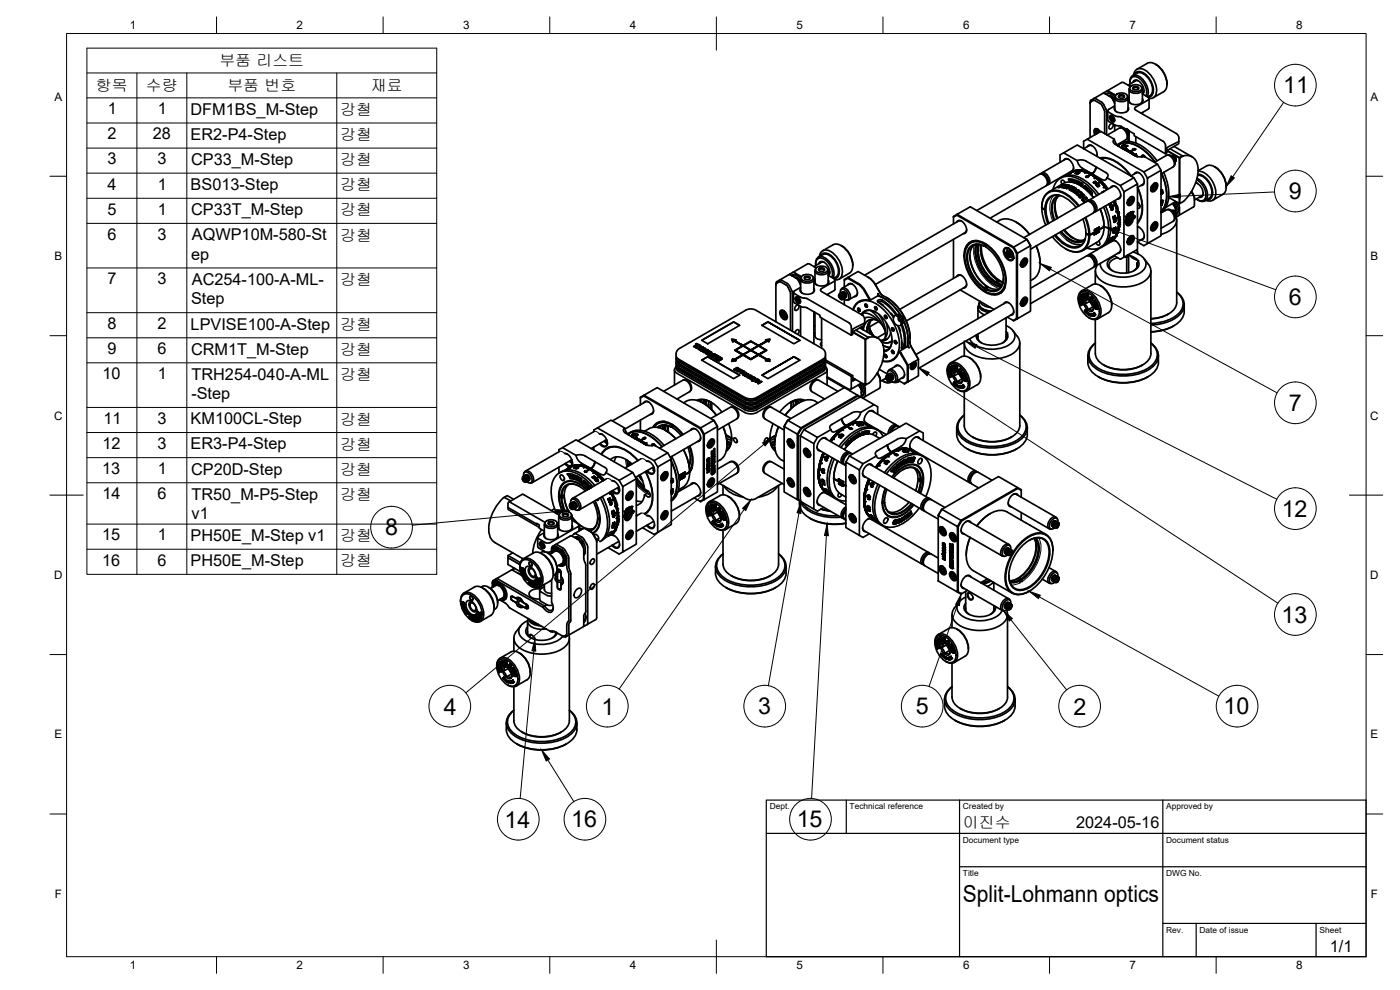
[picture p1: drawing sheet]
<svg xmlns="http://www.w3.org/2000/svg" width="420mm" height="297mm" viewBox="0 0 420 297" stroke-linecap="round" stroke-linejoin="round" font-family="sans-serif">
<defs><g id="words">
<g font-size="7">
<text x="385.1" y="28.1">11</text>
<text x="386.8" y="59.8">9</text>
<text x="386.8" y="91.6">6</text>
<text x="386.8" y="123.4">7</text>
<text x="384.7" y="155.1">12</text>
<text x="115.5" y="160.6">8</text>
<text x="384.6" y="186.9">13</text>
<text x="133.2" y="214.4">4</text>
<text x="180.6" y="214.4">1</text>
<text x="227.6" y="214.4">3</text>
<text x="274.8" y="214.4">5</text>
<text x="322.1" y="214.4">2</text>
<text x="367.2" y="214.4">10</text>
<text x="151.4" y="248.3">14</text>
<text x="171.4" y="248.3">16</text>
<text x="239.1" y="248.3">15</text>
<text x="289" y="270.6">Split-Lohmann optics</text>
</g>
<g font-size="4.9">
<text x="32.4" y="34.3">1</text>
<text x="47.4" y="34.3">1</text>
<text x="57.2" y="34.4">DFM1BS_M-Step</text>
<text x="32.3" y="41.8">2</text>
<text x="45.9" y="41.8">28</text>
<text x="57.2" y="42">ER2-P4-Step</text>
<text x="32.2" y="49.3">3</text>
<text x="47.2" y="49.3">3</text>
<text x="57.3" y="49.5">CP33_M-Step</text>
<text x="32.3" y="56.9">4</text>
<text x="47.4" y="56.9">1</text>
<text x="57.2" y="57">BS013-Step</text>
<text x="32.2" y="64.4">5</text>
<text x="47.4" y="64.4">1</text>
<text x="57.3" y="64.5">CP33T_M-Step</text>
<text x="32.2" y="71.9">6</text>
<text x="47.2" y="71.9">3</text>
<text x="57.4" y="77.9">ep</text>
<text x="57.6" y="72.1">AQWP10M-580-St</text>
<text x="32.2" y="85.3">7</text>
<text x="47.2" y="85.3">3</text>
<text x="57.6" y="85.5">AC254-100-A-ML-</text>
<text x="57.4" y="91.3">Step</text>
<text x="32.2" y="98.7">8</text>
<text x="47.3" y="98.7">2</text>
<text x="57.2" y="98.9">LPVISE100-A-Step</text>
<text x="32.2" y="106.3">9</text>
<text x="47.2" y="106.3">6</text>
<text x="57.3" y="106.4">CRM1T_M-Step</text>
<text x="30.7" y="113.8">10</text>
<text x="47.4" y="113.8">1</text>
<text x="57.5" y="113.9">TRH254-040-A-ML</text>
<text x="57.4" y="119.8">-Step</text>
<text x="31" y="127.2">11</text>
<text x="47.2" y="127.2">3</text>
<text x="57.2" y="127.3">KM100CL-Step</text>
<text x="30.7" y="134.7">12</text>
<text x="47.2" y="134.7">3</text>
<text x="57.2" y="134.8">ER3-P4-Step</text>
<text x="30.7" y="142.2">13</text>
<text x="47.4" y="142.2">1</text>
<text x="57.3" y="142.4">CP20D-Step</text>
<text x="30.7" y="149.8">14</text>
<text x="47.2" y="149.8">6</text>
<text x="57.5" y="149.9">TR50_M-P5-Step</text>
<text x="57.5" y="155.8">v1</text>
<text x="30.7" y="162.2">15</text>
<text x="47.4" y="162.2">1</text>
<text x="57.2" y="162.3">PH50E_M-Step v1</text>
<text x="30.7" y="169.7">16</text>
<text x="47.2" y="169.7">6</text>
<text x="57.2" y="169.8">PH50E_M-Step</text>
<text x="323" y="248.5">2024-05-16</text>
<text x="399.1" y="285.7">1/1</text>
</g>
<g font-size="4.8">
<text x="65.8" y="19.9">부품 리스트</text>
<text x="28.8" y="27.3">항목</text>
<text x="43.8" y="27.4">수량</text>
<text x="68.2" y="27.4">부품 번호</text>
<text x="111.3" y="27.4">재료</text>
<text x="102.1" y="34.5">강철</text>
<text x="102.1" y="42.1">강철</text>
<text x="102.1" y="49.6">강철</text>
<text x="102.1" y="57.1">강철</text>
<text x="102.1" y="64.7">강철</text>
<text x="102.1" y="72.2">강철</text>
<text x="102.1" y="85.5">강철</text>
<text x="102.1" y="99">강철</text>
<text x="102.1" y="106.5">강철</text>
<text x="102.1" y="114">강철</text>
<text x="102.1" y="127.4">강철</text>
<text x="102.1" y="134.9">강철</text>
<text x="102.1" y="142.5">강철</text>
<text x="102.1" y="150">강철</text>
<text x="102.1" y="162.4">강철</text>
<text x="102.1" y="169.9">강철</text>
<text x="289" y="248.5">이진수</text>
</g>
<g font-size="3.5">
<text x="39" y="8.8">1</text>
<text x="89" y="8.8">2</text>
<text x="139" y="8.8">3</text>
<text x="189" y="8.8">4</text>
<text x="239" y="8.8">5</text>
<text x="289" y="8.8">6</text>
<text x="339" y="8.8">7</text>
<text x="389" y="8.8">8</text>
<text x="16.3" y="30.2">A</text>
<text x="411.3" y="30.2">A</text>
<text x="16.3" y="78">B</text>
<text x="411.3" y="78">B</text>
<text x="16.2" y="125.9">C</text>
<text x="411.2" y="125.9">C</text>
<text x="16.2" y="173.7">D</text>
<text x="411.2" y="173.7">D</text>
<text x="16.3" y="221.6">E</text>
<text x="411.3" y="221.6">E</text>
<text x="16.4" y="269.4">F</text>
<text x="411.4" y="269.4">F</text>
<text x="39" y="290.8">1</text>
<text x="89" y="290.8">2</text>
<text x="139" y="290.8">3</text>
<text x="189" y="290.8">4</text>
<text x="239" y="290.8">5</text>
<text x="289" y="290.8">6</text>
<text x="339" y="290.8">7</text>
<text x="389" y="290.8">8</text>
</g>
<g font-size="2.5">
<text x="231" y="242.9">Dept.</text>
<text x="255" y="242.9">Technical reference</text>
<text x="289" y="242.9">Created by</text>
<text x="350" y="242.9">Approved by</text>
<text x="289" y="252.8">Document type</text>
<text x="350" y="252.8">Document status</text>
<text x="289" y="262.9">Title</text>
<text x="350" y="262.9">DWG No.</text>
<text x="350" y="279.9">Rev.</text>
<text x="360" y="279.9">Date of issue</text>
<text x="396" y="279.9">Sheet</text>
</g>
</g></defs>
<!-- layer: Visible -->
<g fill="none" stroke="#000" stroke-width=".51">
<path d="M346.8 19.2l.2 .2M347 19.4a7.1 7.1 0 0 1 3.2 5.9M327.4 30l-.2 .7v10.6M328.1 30.1l-.8 .5-.1 .4M328.2 30.1l.4 .1 1.6 .9M328.2 29.6h.7l1.6 1M328.7 39.5v.1M328.7 39.5l.1-.3a.77 .77 0 0 1 1.3 .4M329.2 38.8l-.2 .2M329.3 39.4l-.2 .3h-.3M329.5 39.5l-.4 .2 .1 .4M329.6 38.8l-.5 .1"/>
<path d="M329.6 39.6l.2 .2-.7-.5-.3 .4 .2 .5M329.9 39.7l-.5-.5h-.5l-.2 .4 .2 .7M330.2 39.5l-.3-.4a.88 .88 0 0 0-1.3-.4 .88 .88 0 0 0-.2 1.3l.2 .4M330.2 31.1l.6 .6 .7 1.9M330.5 30.6l.8 .9 .8 2.1M331.3 27.8l-.1 .1M331.5 33.6v6.5M331.6 28.1l1.8 1.1 .6 .7M331.6 28.1l-.7-.1-3.5 2.1M331.9 28.2a2.06 2.06 0 0 1 2.7 .9M332 28.3l.9-.3 .8 .3M332.1 33.6v6.8"/>
<path d="M332.1 28.1l-.2 .2M332.1 27.3l.7 .1 2 1.2M332.3 28.1l-.2 .1M332.4 33.3l.2 3 2.4 1.4 1.5 .2M332.6 28l-.3 .1M332.7 28.7l.8 .1 1.1 1M332.9 28.8l.8 .2M333.2 34.7a1.28 1.28 0 0 1 1.1 1.9 1.28 1.28 0 0 1-1.1-1.9zM333.2 35.4l.1-.4a.8 .8 0 0 1 1 .3 .8 .8 0 0 1-.2 1l-.4-.1M333.3 35.1a.7 .7 0 0 1 .8 .3 .7 .7 0 0 1-.1 .8l-.6-.4zM333.6 35.2l.5 .6-.2 .3-.3-.2-.2-.5zM333.6 29.4l1 1.1"/>
<path d="M333.6 34.7l-.2 .1M333.7 35.3l-.3 .1M333.7 37a1.16 1.16 0 0 0-.7 1.7 1.16 1.16 0 0 0 1.1-1.5M333.8 34.8l-.2-.1a.92 .92 0 0 0-.2 1.1 .92 .92 0 0 0 1.1 .4v-.2M333.9 35.4l.1 .3-.4 .2M334 29.9l.5 1.2M334.5 36.2l-.2 .1M334.5 31.8l-1.7 1-.4 .4 .3 .5 2 1.1 .9 .2M334.5 29.4v3.5M334.5 37.5v1.8M334.6 32.1a1.14 1.14 0 0 0 1 1.7 2.58 2.58 0 0 0 3.1-1l-.1-.7M334.6 32.7l.1 .4 .4 .4"/>
<path d="M334.8 28.7l-.2 .4M334.9 28.5a2.42 2.42 0 0 1 3.5 .3 1.91 1.91 0 0 1-2.7 1 .91 .91 0 0 1-.8-1.3zM335.6 35l.9 .2 12.5 7.2 .7 .9 .1 2.9 .4-.3v-1.6l3.6-1.8M335.7 28.7a.95 .95 0 0 1 1-.3 .95 .95 0 0 1 .7 .7 .95 .95 0 0 1-1 .4 .95 .95 0 0 1-.7-.8zM335.8 29.3a.79 .79 0 0 1 .8-.6 .79 .79 0 0 1 .7 .6M336.1 38.4a2.17 2.17 0 0 1 2.1 1.1 2.17 2.17 0 0 1-.1 2.2M336.5 37.9l1.3 .8M336.6 24.8l-5.3 3M336.6 24.7l.7 .1 1.6 .9M337.5 38.7l.7 .1 .6 .8v.5l-.3 .2v2.1M337.6 38.7h.5l.5 .4 .2 .6-.1 .6M337.6 38.7h-.1"/>
<path d="M337.7 38.8l.8 .8v.7M337.8 38.9l.5 .5 .2 .9M337.9 38.7l.5 .1 .4 .7M338 39.1l.5 .8M338.3 38.9l.5 .6M338.3 28.7a1.1 1.1 0 0 1 .1 1.2 1.1 1.1 0 0 1-1.1 .5 2.12 2.12 0 0 1-2.7-1v-.3M338.5 29.4v3.5M338.6 32.7l-.1 .4-.5 .4M338.7 39.2l1.7 1v.5l9.4 5.5M338.8 39.5v.1M338.9 26.9v3.5M338.9 39.3v3.2"/>
<path d="M338.9 29.3l-.4 .2M338.9 29.6a1.14 1.14 0 0 0 1 1.7 2.58 2.58 0 0 0 3.1-1l-.2-.7M338.9 30.2l.1 .4 .4 .4M338.9 25.7l.4 .2M338.9 25.7l.3 .3M338.9 26.6a1.6 1.6 0 0 0 2.2 1.4l1.3-.4 .4-.5v-.5M339.1 26.2l-.2 .4M339.1 24.5v.3M339.1 24.5a1.77 1.77 0 0 1 1.1-1.9 1.77 1.77 0 0 1 2.1 .6 5.3 5.3 0 0 1 2 5.8M339.1 25.2a1.67 1.67 0 0 1 .7-2.1 1.67 1.67 0 0 1 2.2 .4 5 5 0 0 1 1.9 5.3M339.2 26a2.42 2.42 0 0 1 3.5 .3 1.91 1.91 0 0 1-2.7 1.1 .91 .91 0 0 1-.8-1.4zM339.9 22.7l1.3-.7a2.98 2.98 0 0 1 3.4 1.5 4.7 4.7 0 0 1 .9 4.9l-1.1 .7"/>
<path d="M340 24.7a1.19 1.19 0 0 1 1.1-.7 1.19 1.19 0 0 1 1.1 .7 2.83 2.83 0 0 1 .8 3.5M340 26.3a.95 .95 0 0 1 1-.4 .95 .95 0 0 1 .7 .8 .95 .95 0 0 1-1 .3 .95 .95 0 0 1-.7-.7zM340.1 26.8a.79 .79 0 0 1 .8-.6 .79 .79 0 0 1 .7 .6M340.2 22.5a2.02 2.02 0 0 1 1.2-1.8 2.02 2.02 0 0 1 2.1 .3 7.1 7.1 0 0 1 3.3 7.5 1.76 1.76 0 0 1-1.9 1M340.4 22.4a1.83 1.83 0 0 1 3-.4 5.8 5.8 0 0 1 2.4 6.5l-1.2 .7M340.8 32.1l-.3 .5 .3 .4 12.2 7.1 .6 .5 .2 .8M341 24.1l-2.4 1.5M341.2 20.8l3.1-1.8a3.3 3.3 0 0 1 3.8 1.3 6.7 6.7 0 0 1 1.9 6.3l-.8 .9M341.7 24.3a.94 .94 0 0 0-1.4 .2M342.6 26.2l.2 .4M342.8 30.2v.4l-.5 .4M342.9 26.9v3.5"/>
<path d="M342.9 33.7v.5M342.9 28.2l1.6 1M343.2 27.8l-.3 .2M343.3 27.1l-.4 1M344.6 29.1l.3 .5-.3 .4-3.8 2.2M344.8 29.6v2.7M344.9 32.3l-.3 .5-2.1 1.2M349.2 27.5l-3.1 1.8M312.2 52.2a2.16 2.16 0 0 1 2 1.1 2.16 2.16 0 0 1-.1 2.3M312.4 52.2a1.28 1.28 0 0 1 2.1 .6 1.54 1.54 0 0 1-.3 2.7M316 56.8a4.7 4.7 0 0 1 6.9-3.4 14.9 14.9 0 0 1 6.3 5.3M317.6 58.5a3.6 3.6 0 0 0-3.7 4.4l.3 2.4 .6 1.7"/>
<path d="M317.7 56.1l-.2 .1M317.7 56l-.2 .2 1-.1 .3 .1M317.7 56v.1M317.8 58.8a5.5 5.5 0 0 0-.9 5.8l.3 1M317.9 58.6a3.6 3.6 0 0 0-2.3 4.3l.7 3.2M318.1 56h.1M318.1 56h.2zM318.1 56h-.4M318.1 53.3v.2M318.2 56l-.2 .1M318.2 56h.2M318.2 58.7a3.5 3.5 0 0 0-2.4 4.2l.7 3.1"/>
<path d="M318.2 55.8l-.3 .2M318.3 56h-.2M318.3 53.5a5.9 5.9 0 0 1 6.8 .3l2.9 2.4 1.8 2.1M318.3 56h.1M318.5 56.1v.1M318.6 55.7h.2M318.6 56.1l.2 .1M318.6 55.7h.2zM318.6 55.7h.1M318.6 56.1h.1M318.8 55.7h.1M318.8 55.8v.2l.2-.1"/>
<path d="M318.8 55.8h.1M318.8 55.9l-1.2 .3M318.8 55.8v.1M318.8 56.2l.6 .1M318.8 55.7v.1M318.9 55.7h.2h-.3M318.9 55.7h-.4l.3 .2-.5 .2-.7 .1 .1-.1M318.9 55.7l-.4 .1M319 55.9h-.2M319 55.8h.1M319 55.7l.1 .2M319 55.7v.2"/>
<path d="M319.1 56v.1M319.1 56l-.1 .1M319.1 56l.1 .1M319.1 56h.1M319.1 56l.2 .1M319.2 55.7l-.6 .4 .2 .1M319.2 55.7h-.3M319.2 45.9l4.1-2.4 17 9.8-4.1 2.4-4-2.4a.86 .86 0 0 0 .3-.8 .86 .86 0 0 0-.6-.7l-6-3.5-1.3-.3-1.3 .2zM319.2 45.9l-1.1 .6v2.2M319.2 48.1a1.14 1.14 0 0 1 2 .1 2.58 2.58 0 0 1 .7 3.2l-.7 .1M319.3 55.9l.2 .1M319.3 56h-.2"/>
<path d="M319.3 55.5v.1M319.3 55.9l-.2 .1M319.3 56.1l.2-.1zM319.4 55.9l.2 .1M319.4 55.9h.2M319.4 56.3l1.1-.6-.7 .7M319.4 55.6h.1M319.4 55.5l-.8 .1M319.5 55.7l.3 .2M319.5 55.7l-.1 .1M319.5 55.8h.1M319.5 55.7v.1"/>
<path d="M319.5 55.8h.3M319.6 55.8h.2M319.6 56h-.5M319.7 54.8l-.2-.2a.59 .59 0 0 0-.8-.5 .59 .59 0 0 0-.1 .9l.1 .3M319.7 47.8l.4-.1 .6 .1M319.7 55.7h-.2M319.8 55.6l.2 .1M319.8 55.8l.2-.1zM319.8 55.6l.3 .1M319.8 55.7h-.3M319.8 56.4h.1M319.8 56.4l.3 .1"/>
<path d="M319.8 47.7l-7.1 4.2M320 55.5l-.6 .1M320 55.5h-1.1l-1 .4 .2 .1M320 55.5h.1M320 55.5l1 .2M320 55.4l1 .2M320 55.5l.9 .2M320 55.5h-1.2l-.8 .4 .3 .1h-.6M320.1 55.7l-.3 .2M320.1 55.7h-.6M320.1 56.5h.1M320.2 55.9l-.8 .5"/>
<path d="M320.2 55.9h.1M320.2 55.9l-.5 .5 .4 .1M320.3 56.3h.1M320.5 55.7l-1.1 .6M320.6 56l.3 .1M320.6 56l-.3 .3M320.6 55.9l.3 .2-.6 .2M320.6 56h.1M320.6 56l.2 .1M320.6 56l-.2 .2 .4-.1M320.7 52.3h-.2M320.7 53.7l.1 .3h.3l.2 .6-.2-.6h-.3z"/>
<path d="M320.7 53.7l1.1 .1 .1 .5 .4 .1M320.7 52.2l.8-.3zM320.7 52.2v.1M320.7 52.2h.1M320.8 52.2h-.1M320.8 52.2h.1M320.8 56.1h.1M320.8 52.2l.6-.3zM320.9 55.8h.1M320.9 55.8l.3 .1M320.9 55.7h.1M320.9 55.7l-.1 .1 1.8 .6"/>
<path d="M320.9 55.7l-.1 .1M320.9 56.9l.5 .3 1.2-.8-.3 .5-.7 .2 .9 .8 1.3-.7M320.9 52.1l-.4 .2 .2-.1M320.9 52.1l-.2 .1M321 52.1h-.1M321 55.7l-.1 .1M321 52l-.6 .4 .3-.1M321 52h.1M321.1 56.9l.3 .2M321.1 56.9h.1M321.1 52l-.4 .2M321.1 52h-.1"/>
<path d="M321.2 55.9h.1M321.2 55.9l.3-.1 1.5 .8-.3 .4M321.4 54l.2 .1 .2 .6-.2-.6-.2-.1 .1 .7M321.4 57.1h.1M321.4 51.9h.1M321.4 51.9h-.1M321.4 51.9l-.6 .3M321.4 56.1l.6 .3M321.4 51.9l-.7 .4M321.4 56.1h.1M321.4 56.1l-1.3 .4M321.4 56.1l-1.2 .4"/>
<path d="M321.5 55.8h.1M321.5 51.7h.1M321.7 51.6l-1.9 1.1M321.8 51.6h-.1M321.9 56.4l-.5-.2-1.3 .4M321.9 51.2l-7.3 4.2M321.9 56.4l-1 .5M322 56.4l-.9 .5M322 51.5l-.5 .2M322 51.4l-.3 .2M322 54.6l.4 .2-.3-.1M322.1 57.2l.1 .1"/>
<path d="M322.1 57.2h.1M322.2 50.4l-.2 .6-.3 .3M322.2 57.3l.3 .2M322.2 51.4h-.1M322.2 53.9l.1 .5M322.3 51.4l-1 .5M322.3 56.9l-.7 .3M322.3 54.4l-.1-.5h.3l.2 1M322.4 51.3l-.3 .2M322.4 51.4h.1M322.4 51.3l-.4 .1M322.5 57.5l.2-.1z"/>
<path d="M322.5 51.3h.1M322.5 51.3l-.3 .1M322.5 56.4l-1.1 .7M322.5 56.4h.1M322.6 56.5l-.3 .3M322.6 56.4v.1M322.7 56.9v.1M322.7 51.2h.1M322.7 51.2h-.2M322.7 54.9l-.1-.6 .3-.2 .5 .4 .2 .8M322.7 54.1v.8M322.7 51.2l-.3 .2"/>
<path d="M322.8 57l.2 .2M322.8 57.3l-.6-.2v.2M322.8 52h.1M322.8 52h.3M322.8 52l.3 .1-.5-.1M322.9 51.4h-.1M322.9 58l.3-.4 .7-.2 .6 .3 .3 .5M322.9 51.1l-.2 .1M322.9 54.4l.1 .6M323 51.1h-.1M323 51.1l-.4 .2 .3-.1M323.1 57.6l1-.1 .6 .4 .1 .5-.4 .4h-.8l-.7-.6z"/>
<path d="M323.1 54.4l.2 .3v.5v-.4zM323.1 51.8h.3l-.8 .3 .8-.3M323.1 51.8h.4l-.7 .2M323.1 51.8h.1M323.2 51.8h.3M323.2 51.1l-.3 .2M323.2 51.1h-.2M323.2 51.1h.1M323.2 52.1l.8-.3-.4 .3zM323.3 48.2l.3 .9 .8 1.1 3.3 2M323.3 52.1h.1M323.3 58.1l.3 .3h.5"/>
<path d="M323.3 52.1l.6-.3zM323.4 51.8h.1M323.4 51.1l-.6 .3M323.4 51.1h.1M323.4 51.1h-.2M323.4 51.2h.1M323.4 51.1l-.5 .3M323.5 51.1h-.1M323.5 56.9l-.5 .3M323.5 56.9h.1M323.5 56.9l.3 .3M323.6 54.4l.1 .9-.1-.9 .8 .5 .1 .9"/>
<path d="M323.6 51.2h.1M323.7 51.1l-.3 .2M323.7 51.1h.1M323.7 51l-.2 .1M323.7 51.1l-.3 .1M323.8 51.6h.1M323.8 59.1l.4 .3 .5-.2M323.9 51.9l-.6 .2M323.9 51.8v.1M323.9 51.2l.3-.1zM323.9 55.3v.2M323.9 51.1h.1"/>
<path d="M323.9 51h-.2M323.9 51.1l-.3 .1M323.9 55.3l.2 .1M324 51.1l-.4 .1M324 51h.2M324 51.8l-.8 .3M324.1 55.4l.2 .3M324.1 54.9l.2 .2zM324.1 54.9l-.2-.1v.3l.3 .1M324.1 55.6l.2 .1M324.2 51.3h.1M324.3 51l.2 .1"/>
<path d="M324.3 55.7l2.3 1.7 1.6 1.9a10 10 0 0 0-7.7-4.7l-1.4 .5-4.4 2.5M324.4 58.1l-.3 .3M324.5 55.4l-.1 .1M324.5 51.1l-.4 .2M324.5 51.1h.1M324.5 51.1l-.3 .2M324.5 51.1h.2M324.6 54.9l-.1 .9 .1-.9 .4 .3-.1 .8 .3 .3 .4-.6a.71 .71 0 0 1 .5 1.1l.2-.6 .8 1.1 .5 .2 .2 .5-.1 .3-.2-.3 .1 .6M324.6 55l.3 .2-.1 .8 .1-.8-.3-.2v.9M324.6 59.9l.8 1M324.7 59.1l.4 .5M324.7 51.3l.1 .1"/>
<path d="M324.7 51.1l-.9 .6M324.7 51.1h.1M324.7 51.1l.3 .1M324.8 51.1l-1 .6M325 51.2l-.3 .2M325 51.4h.1M325 51.2h.3M325.1 51.2l-.3 .2M325.1 59.7l-.5 .3M325.1 58.3l-1.3 .8M325.2 58.3l.3 .4-.5 .3 .4 .5M325.3 51.3l-.3 .1"/>
<path d="M325.3 51.2h.1M325.3 51.2l.3 .1M325.6 51.8l.6-.3zM325.6 51.3l-.3 .2 .3-.2M325.6 51.3h.1M325.6 51.3l.3 .1M325.7 55.7l-.5 .6M325.7 55.8l.2 .2 .1 .9v-.8a.34 .34 0 0 0-.4-.2 .34 .34 0 0 0-.3 .4M325.7 56.1l.1 .5-.3-.2zM325.7 56.1l-.2 .3 .3 .2M325.7 56.2l.1 .3M325.8 51.4l-.2 .2 .3-.2"/>
<path d="M325.8 51.4h.1M325.8 51.4l-.2 .2M325.9 53l.3-.2 .4 .1-.4 .3zM325.9 51.4h.1M325.9 51.4l.2 .1M325.9 59.2l-.5 .3M325.9 53.1l.6-.2-.3 .3M325.9 53.1l.3 .1M325.9 59.2l.4 .4M326 59.2l.3 .4M326.1 57l.2-.7 .7 .8-.2 .2 .3 .7-.3-.7M326.2 51.5l.2 .1"/>
<path d="M326.3 56.2l-.2 .7M326.3 56.3l.6 .6v.5M326.3 59.6l-1 .6M326.3 41.8l-1.1 .6v2.2M326.3 44a1.34 1.34 0 0 1 2.3 .5l.6 1.5v.9M326.3 57l.3 .5M326.4 57.1l.2 .2-.3-.1M326.4 51.9h.1M326.4 51.6l-.2 .2M326.4 51.6h.1M326.4 51.6l.4 .2M326.5 56.7l.2 .5-.3-.3z"/>
<path d="M326.5 56.7l-.1 .2 .3 .3M326.5 51.6l-.3 .2M326.5 56.8l.2 .3M326.5 52.9l-.3 .3-.3-.1M326.6 57.3v.2zM326.6 52.9l-.3-.1-.5 .3M326.7 51.7l-.3 .2M326.7 51.7v.1M326.7 52l.1 .1M326.7 57.2h.1M326.8 43.7l.4-.1 .6 .2M326.8 51.8l-.3 .2"/>
<path d="M326.8 51.7l.3 .2M326.9 57.4l.2 .6M327 57.4h.1M326.9 43.7l-1.7 .9M327 57.5l.1 .4zM327 51.9l-.3 .2M327 52.2h.1M327.1 51.9l-.3 .2M327.1 51.9l.2 .1M327.1 57.3l.5 .3 .1 .6M327.1 57.9l.2 .3zM327.3 57.6l.2 .4"/>
<path d="M327.3 52l-.3 .2M327.3 52h.1M327.4 57.8h.1M327.3 57.7l.1 .2M327.4 52.1l-.3 .1M327.4 52l.3 .2M327.5 57.9h.1M327.5 58l-.2-.4 .5 .6-.2-.6-.5-.3-.1 .3 .3 .7M327.5 58l.1 .5M327.5 58l.2 .3M327.6 52.2l-.9 .5M327.6 52.2h.1"/>
<path d="M327.7 52.2l.3 .2M327.7 52.2l3 1.7a.88 .88 0 0 0 1.5-.6M327.9 52.4l-.2 .2M327.9 52.4l.3 .1M328.2 52.5l-.3 .2 .3-.1M328.2 52.5v.1M328.2 54.7l.1 .3 .4-.1M328.2 54.7l.2 .2 .1-.2M328.2 54.7h-.1M328.2 54.7l.4 .2M328.2 54.7h.1M328.2 52.6l.3 .1"/>
<path d="M328.5 52.8l-.3 .1 .3-.1M328.5 53.1v.1M328.5 52.7l.3 .2M328.5 54.7h.1M328.6 54.7h-.1M328.6 54.6v.1M328.6 54.5l.3 .2h-.3M328.6 54.5l.4 .2-.3 .2M328.6 54.7h.3M328.6 54.5l.4 .3M328.6 54.5h.1M328.7 54.8v.1"/>
<path d="M328.7 55.1h.7M328.8 55.1l.2 .2M328.8 52.9l-.4 .2M328.8 52.9v.1M328.8 52.9l.5 .5M328.8 53l-.3 .1M328.8 55l-.1 .1M328.8 55l.6 .1M328.8 55.1h.1M328.9 55.1h.4M328.9 55.1l.2 .2 .2-.1M329 50.1l-.3 .9-.9 1.2"/>
<path d="M329 55.4h-.2M329 53.2l-.5 .4M329.1 53.2l-.6 .4M329.2 55.7l.5-.3 .2 .4M329.3 46.3l-.2 .6M329.3 55.7l.2 .2 .3-.2-.3 .2zM329.3 55.7l.3-.2 .2 .2M329.3 53.4l-.3 .2M329.3 55.1v.1M329.3 53.4h.1M329.4 53.5l-.4 .1M329.4 53.4l.2 .2"/>
<path d="M329.5 55.1v.1M329.5 55.2l-.3 .3-.3-.1M329.6 53.6l-.3 .2 .4-.1M329.6 53.6l.3 .3M329.9 53.9l-.3 .2M329.9 53.9h.1M330 53.9l.2 .2M330.1 47.4a9.5 9.5 0 0 1 8.5 4.3l.8 1M330.1 47.4h.1M330.2 54.2l-.3 .1 .3-.2 .3 .4M330.3 47.5a9.5 9.5 0 0 1 8.2 4.2l.8 1M330.4 54.9l.4-.2z"/>
<path d="M330.5 54.4l-.9 .5M330.5 54.5l-.9 .4M330.5 54.4l.2 .3M330.8 54.7l.2 .3M330.9 57.6l-.1 .1M330.9 57.6h.1M331 55l-.2 .2M331 55h.1M331 55l.3 .3M331.2 56.2l.1 .1M331.2 57.4h.1M331.2 55.7l.1 .1"/>
<path d="M331.3 57.4v.1M331.3 57.4h.1M331.3 55.3l-.3 .1 .3-.1 .2 .3M331.5 55.6l-.3 .2M331.5 55.6l.3 .3M331.6 55.7l-.3 .1M331.8 55.9l-.6 .3M331.8 55.9l-.6 .4M331.8 55.9l.2 .3M332 56.2l-.3 .2M332 56.2l.1 .1M332.1 56.3l-.3 .1"/>
<path d="M332.1 56.3l.2 .3M332.3 56.5l-.3 .3M332.3 40.5l3.6-2a2.31 2.31 0 0 1 2 3.4M332.3 56.6l-.3 .2M332.3 56.6l.2 .2M333.4 56.3a1.14 1.14 0 0 1 1.9 .1 2.58 2.58 0 0 1 .7 3.1l-.6 .2M333.8 56l.5-.2 .6 .2M334 55.9l-7.2 4.2M334.4 41.7l-4.1-2.3-4 2.4 17 9.8 4.1-2.4-4.1-2.3M334.4 41.7a.87 .87 0 0 0-.3 .9 .87 .87 0 0 0 .6 .7l2.9 1.7M334.4 41.7l.5 1.3 1 1M335.4 43.6a6.3 6.3 0 0 1 7.4 1l2 1.8 1.8 2.2"/>
<path d="M335.5 43.7h.3zM335.7 43.4a5.9 5.9 0 0 1 6.9 .4l2.9 2.3 1.7 2.1M335.7 43.7h.1M335.8 43.5l-.4 .2M335.8 43.4a6.7 6.7 0 0 1 7.1 1.4l1.9 1.7 1.8 2.1M335.8 43.7l-.3 .1M336 59.4l-7.2 4.1M336.2 55.7l1.1 1.8M336.3 58.6l-.1 .5-.4 .4M336.5 44.3l.5-.3zM336.6 43.9l.8-.3zM336.7 44.4h.1"/>
<path d="M336.7 43.8v.1M336.7 43.8l.6-.2-.5 .3M336.7 43.8l.1 .1M336.9 44.5h.1M337.1 44.7l.1-.1zM337.1 43.9l.3-.2zM337.1 43.9h.1M337.2 44.6h.1M337.2 43.9h.1M337.3 44.6l-.2 .1M337.3 43.6h.1M337.3 57.5l4.1-2.3v19.6l-4.1 2.4z"/>
<path d="M337.3 43.6l-.6 .3M337.4 43.7h.1M337.4 43.6l-.8 .3M337.5 44.7l-.2 .1 .2-.1M337.5 44.7l-.2 .1M337.5 44.6l.1 .1M337.5 44.9l.6-.3zM337.5 43.7l-.3 .2M337.5 43.7l.2 .1M337.6 43.7h.1M337.6 43.7h.2M337.6 45h.1"/>
<path d="M337.6 45h.2M337.7 43.9l-.1 .1M337.7 43.6l-.2 .1M337.7 43.6h.1M337.7 45l3.4 1.9 1.3 .2 .9-.2M337.7 44h.3M337.7 43.8h.1M337.7 43.6l-.1 .1M337.7 43.8l-.4 .1M337.8 45v.1M337.8 45.1h.1M337.8 45.1l.3 .1"/>
<path d="M337.8 43.7l-.7 .2M337.9 43.8l-.3 .2h.4M337.9 43.8l.1 .1M337.9 41.9l-2.7 1.6M338 43.9l-.3 .1h.3M338 44h.1M338 43.9h-.3M338 43.9h.1M338.1 43.9h-.1M338.1 44.9l-.3 .2M338.1 45.2h.1M338.1 44.9l-.3 .1"/>
<path d="M338.1 44.6h.1M338.1 44.6l-.6 .3M338.1 43.7l-.2 .1M338.1 45.2l.3 .1M338.3 43.7h-.2M338.3 43.7l.2 .1M338.3 45l-.2 .2M338.4 45h.1M338.4 45.3l.3 .1M338.4 43.8h-.5M338.4 43.8l-.4 .1M338.4 43.8h.1"/>
<path d="M338.4 45l-.3 .2M338.6 59.9l-.2 .9 .4 .6 .8-.4 .5-.9M338.6 45.1l-.3 .2M338.7 45.1v.1M338.7 45.5h.1M338.7 40.3h-.1M338.7 45.2l-.3 .1M338.7 45.5l.2 .1M338.9 45.3h.1M338.9 45.6h.1M339 45.6h.1M339 45.3h.1"/>
<path d="M339 59.9l.2-.2a.36 .36 0 0 1 .5 .1 .36 .36 0 0 1-.1 .5l-.1 .4-.2 .1a.35 .35 0 0 1-.5-.1 .35 .35 0 0 1 0-.5zM339 45.6l.2 .2M339 45.3l-.3 .2M339 59.4a.77 .77 0 0 1 1.4 0 1.95 1.95 0 0 1-1.7 2.3 1.42 1.42 0 0 1 .3-2.3zM339.2 59.7l-.4 .8M339.2 45.8h.1M339.3 59.1l.3-.1a1.16 1.16 0 0 1-.1 2.1 .71 .71 0 0 1-1.1 .1l-.1-.4M339.3 45.8l.2 .2M339.5 45.6l-.3 .2M339.5 45.6h.1M339.5 46l.3 .2M339.6 45.7l-.3 .1"/>
<path d="M339.6 59.4h.2M339.6 59.3a1.26 1.26 0 0 0-.7 2l.8-.4 .4-.8M339.8 59.4h.1M339.8 45.8l-.3 .2M339.8 60l-.5-.3-.3 .7-.3 .1M339.8 59.4l.3 .4M339.8 46.2h.1M339.8 45.1l-.9 .5M339.8 45.1h.1M339.8 45.1l-.8 .6M339.9 46.2h.1M339.9 46.2l.2 .2"/>
<path d="M339.9 59.1h.1M339.9 59.1l.2 .8M339.9 59.1l-.3 .3M340 44.9l.4-.3 .3 .2-.4 .3zM340 44.9l.6-.1-.3 .2zM340.1 59.8v.3M340.1 46l-.3 .2M340.1 46h.1M340.1 46.4h.1M340.1 46l-.2 .2M340.1 44.8l.4-.2 .2 .2M340.1 44.7l-.2 .2"/>
<path d="M340.2 46.4l.1 .1M340.3 53.3l1.1 1.9M340.4 46.2l-.3 .2M340.4 46.6l.6-.3zM340.4 46.2h.1M340.4 46.3l-.3 .1M340.4 52.2a1.14 1.14 0 0 1 2 .1 2.58 2.58 0 0 1 .7 3.1l-.7 .2M340.6 44.8l-.3 .2-.3-.1M340.7 46.8l.3-.1zM340.9 41v1.9M340.9 51.9l.5-.1 .5 .1M341 46.6v.1"/>
<path d="M341 46.2v.1M341 46.3l-.5 .3M341 46.7l-.2 .1M341.1 51.8l-1.7 1M341.2 46.9h.1M341.3 46.9h.1M341.3 47h-.1M341.4 56.4a11.1 11.1 0 0 1 .5 9.7l-.5 .6M341.4 56.2a11.2 11.2 0 0 1 .5 10.1l-.5 .6M342.6 46.9l.5-.3 .3 .3M342.7 46.9v.1M342.7 46.9h.1"/>
<path d="M343.1 55.3l-1.7 .9M343.3 46.8l-.2 .2 .2-.3h-.3l-.3 .3M343.3 51.6l1.1 1.9M343.3 46.9v-.2l-.3-.1-.4 .2 .1 .3M343.4 54.5l-.1 .5-.4 .4M343.6 47h.1M343.6 47l.1 .1M344.4 53.5l4-2.4v19.6l-4 2.4zM345.5 57.3h.4M345.5 56v.3M345.7 55.8l-.2 1.1 .4 .4 .8-.4 .4-.9M345.8 56.4h.1"/>
<path d="M346.1 55.3a.77 .77 0 0 1 1.3 0 1.95 1.95 0 0 1-1.6 2.3 1.42 1.42 0 0 1 .3-2.3zM346.1 56.3l.5 .3M346.1 55.7h.1a.38 .38 0 0 1 .6 0 .38 .38 0 0 1-.2 .6l-.2 .4a.32 .32 0 0 1-.5 .1 .32 .32 0 0 1-.1-.4zM346.3 55.6l-.5 .8M346.3 55l.4-.1a1.16 1.16 0 0 1-.1 2.1 .71 .71 0 0 1-1.1 .1l-.1-.3M346.7 55.2a1.26 1.26 0 0 0-.8 2l.9-.4 .4-.9M346.9 55.3h.1M346.9 55.3l.2 .4M346.9 55.9l-.5-.3-.3 .7-.3 .2M346.9 55h.1M347 55l.1 .8M347 55l-.3 .2 .2 .1"/>
<path d="M347.1 55.7v.3M347.4 49.2l1 1.9M348.4 57.8l.4-.2 .2 .1-.1 .3-.5 .3M348.4 57.1l.3-.2 .2 .2-.5 .5M348.5 57.7l.1 .1M348.5 57.8l.1 .1M348.6 52.1a11.5 11.5 0 0 1 .4 10.7l-.6 .6M348.6 57.9l-.2 .3M348.6 58l-.2 .3M348.6 52.1a11.5 11.5 0 0 1 .4 10.8l-.6 .7M348.7 58h.1M348.7 57l-.3 .2 .4-.1-.4 .4"/>
<path d="M348.7 57h.1M348.8 56.9v.4l-.4 .3M348.8 58.1h-.1M348.8 57.7l-.1 .3M348.8 57.6v.5M349.2 51.7a11.6 11.6 0 0 1 .4 10.8l-1.2 1.2M350 46.6l-3.5 2.1M350 46.6a2.31 2.31 0 0 1 2 3.5l-3.6 2.1M350.2 45.2l3.7 2.2M350.7 46.5l-.4 .1M350.7 46.5a2.26 2.26 0 0 1 1.5 3.4M351 59.4l-.3 .1"/>
<path d="M351.8 47l.7 .6 .1 .9M351.9 47.1l.6 .7 .1 .7M352 46.8l.6 .2 .3 .7M352.2 47.2l.5 .8M352.3 43.9l5.5 3.2M352.5 47.1l.4 .6M352.8 48.5l.2-.4-.3-.8-.5-.4-.5-.1 .7 .2 .3 .4 .3 .8-.4 .3M352.9 47.7l.1 .1M353.7 42.5v.6l-3.5 2.1 3.8 2.1 .9-.5-3.8-2.2M353.8 41.4v1.1M353.9 47.4v13.7l-3.1-1.9M354 47.3l-.1 .1"/>
<path d="M354 47.4h.1M355.2 46.8l-1.1 .6v13.7l1.1-.7M355.2 46.8a3.4 3.4 0 0 1 4.3 3.3 13.2 13.2 0 0 1-4.3 10.3M355.2 46.7l-.3 .1M357.5 57.6l1 2M357.6 57.5l.9 1.6-.2 2.9-5.4 3.2M357.6 57.5l.5 .8M358.8 54.9l.6 .2M358.8 54.9h.1M358.8 54.8a3.3 3.3 0 0 1 2.1 4l-.6 .4h-.4M359.1 54a4.7 4.7 0 0 1 2.4 5.8 1.77 1.77 0 0 1-2.5-.1M359.3 53.5a5.5 5.5 0 0 1 2.8 6.3 1.77 1.77 0 0 1-2.7 .2"/>
<path d="M359.4 52.6a4.8 4.8 0 0 1 4.2 4.3 2.52 2.52 0 0 1-.7 2.6l-1.3 .8M359.5 52.3a5.6 5.6 0 0 1 4.1 6.9 1.51 1.51 0 0 1-1.5 .8M359.6 51.3l2.5-1.5a3.3 3.3 0 0 1 3.7 1.3 6.7 6.7 0 0 1 2 6.3l-.8 .9M359.6 51.4a6 6 0 0 1 5.1 5 2.96 2.96 0 0 1-1.2 3.9l-1.6-.2M360.9 58.6l-2.4 1.4M361.1 57.9a.94 .94 0 0 1-.9 1.1M364.5 50.1a6.9 6.9 0 0 1 3.5 5.7M367 58.3l-3.1 1.8M368 55.8v.3M244.8 79.2a1.81 1.81 0 0 1 .9-2.1 1.81 1.81 0 0 1 2.3 .5 5.3 5.3 0 0 1 2 5.8M244.8 79.7a1.67 1.67 0 0 1 .7-2.1 1.67 1.67 0 0 1 2.2 .4 5 5 0 0 1 1.9 5.2M245.6 77.2l1.3-.8a2.98 2.98 0 0 1 3.4 1.5 4.7 4.7 0 0 1 .9 4.9l-1.1 .7"/>
<path d="M245.7 79.2a1.19 1.19 0 0 1 1.1-.8 1.19 1.19 0 0 1 1.1 .8 2.83 2.83 0 0 1 .8 3.5M245.9 77a2.02 2.02 0 0 1 1.2-1.9 2.02 2.02 0 0 1 2.1 .3 7.1 7.1 0 0 1 3.3 7.6 1.76 1.76 0 0 1-1.9 1M246.1 76.9a1.83 1.83 0 0 1 3-.4 5.8 5.8 0 0 1 2.4 6.5l-1.1 .6M246.7 78.6l-2.4 1.4M246.9 75.3l3.1-1.9a3.3 3.3 0 0 1 3.8 1.3 6.7 6.7 0 0 1 1.9 6.4l-.8 .9-3.1 1.8M247.4 78.7a.94 .94 0 0 0-1.4 .3M252.5 73.7a6.9 6.9 0 0 1 3.4 6M286.2 65.1l1-.5 16.9 9.7 1 1.8v19.5l-1 .6-1.8-1M286.2 71.8v11.7M287.1 66.6a1.14 1.14 0 0 1 2 .1 2.58 2.58 0 0 1 .7 3.2l-.7 .2M287.2 64.6v-.3l17 9.8 4-2.3-17-9.8-5 2.9v2.3M287.6 66.4l.5-.2 .5 .2"/>
<path d="M287.8 66.3l-28.3 16.3M289.8 69.7l-27.1 15.7M290.1 68.9l-.2 .6-.3 .3M290.3 73.3a3.9 3.9 0 0 1 5.3-.3 13.7 13.7 0 0 1 6.3 12 3.6 3.6 0 0 1-5.3 3.1 13.4 13.4 0 0 1-7.2-12.4l.2-1zM291.1 76.7a12.2 12.2 0 0 0 5.4 9.4M291.4 72.6l1.2-.3h.9a3.2 3.2 0 0 0-3.6 2.3M292.3 73.5a6 6 0 0 0-.6 6.5 10 10 0 0 0 6.8 6.8l1.4-.2M293 73.3a11.3 11.3 0 0 0 3.8 11l2.1 1.4 1.5 .5M293.1 63.2l18.8-10.9a2.31 2.31 0 0 1 2 3.4l-16.8 9.8M293.2 73.3a11 11 0 0 0 3.8 10.8l2.1 1.4 1.4 .5M293.7 73.3a11.2 11.2 0 0 0 5 11.4l2 .9M293.9 73.4a10.9 10.9 0 0 0 4.9 11.2l2 .7"/>
<path d="M294.3 74.8a12.3 12.3 0 0 0 5.3 9.4l-.2-.1M294.5 73.5a11.4 11.4 0 0 0 4.9 10.5M294.6 73.5a12 12 0 0 0 6.4 11.2M295.4 73.9a3.3 3.3 0 0 0-3.8-.2 3.3 3.3 0 0 0-1.5 3.5 12.2 12.2 0 0 0 5.3 9.4M295.4 73.2a3.7 3.7 0 0 0-4.2-.2 3.7 3.7 0 0 0-1.7 3.8 13.5 13.5 0 0 0 5.9 10.5M295.4 73.2v.7M295.4 73.9a3.2 3.2 0 0 0-3.6-.1 3.2 3.2 0 0 0-1.4 3.4 12 12 0 0 0 5 9.1M295.6 73.1l-.2 .1M295.7 73.1v.6l-.3 .2M295.8 73.5v.6a11.5 11.5 0 0 1 5.1 11.2 3.2 3.2 0 0 1-5.1 1.5M295.8 73.4a13.1 13.1 0 0 1 5.8 11.5 3.5 3.5 0 0 1-2.1 3.1 3.5 3.5 0 0 1-3.7-.5v-.7M295.8 73.8l-.4 .1"/>
<path d="M296 73.3l-.2 .2M299.1 66.6a5.2 5.2 0 0 1 6.5 .4l1.7 1.5 1.7 1.8-1.6-1.8-2.3-1.8M301.5 74.5a1.94 1.94 0 0 1 2.5 1.6 1.18 1.18 0 0 1 .2 1.5 1.18 1.18 0 0 1-1.5 .4 2.81 2.81 0 0 1-1.2-3.5zM301.9 76.5l.1-.9 .8 .1 .5 .9v.4l-.3 .1M301.9 76.5l.2 .2M301.9 76.4l.2 .3M302.1 76.3l.3-.3 .4 .6M302.1 76.3l.2 .4M302.1 75.5h.5l.5 .4 .3 .7-.2 .5M302.3 75.5l.4-.2 .6 .4 .4 .8-.4 .4M302.3 75.8l.7 .6v.7h-.6l-.5-.6M302.3 75.8l-.3 .1v.4"/>
<path d="M302.3 75.8l.6 .4 .2 .6M302.3 75.8l.5 .4 .1 .8-.4 .1-.4-.4M302.4 75.4l.5-.1 .6 .6 .2 .8-.2 .2M302.4 74.4l-.1 1.1M302.4 76.1l-.2-.1-.1 .3 .2 .4M302.5 76.1l.1 .2M302.5 76.1l-.4 .2M302.6 76.3l.1 .3M302.6 76.3l.2 .2M302.6 75.3l.5-.1 .6 .5 .3 .7-.4 .4M302.7 76.5l-.4 .2M302.7 75.2l.5-.1 .6 .6 .2 .6-.2 .4"/>
<path d="M302.7 76.6l-.1 .3-.3-.2M302.8 74.5a.95 .95 0 0 0-1.2 .2 .95 .95 0 0 0-.1 1.2 2.11 2.11 0 0 0 2.4 1.9l.3-.7M302.8 76.6l-.2 .3-.3-.2M302.9 75.7l.5 .8M303 75h.1M303.2 75.5l.5 .8M303.2 77.1l1 .4M303.3 75l-.4 .1M303.5 75.4l.3 .3M303.9 75.9l.1 .2M304.1 74.3l.1-.2 1.1 1.9 4-2.3-1.1-1.9 1.1 1.8v19.8l-4 2.2v-19.6l-.2 .1M304.1 76.4l-.2 .2"/>
<path d="M305 66.7h.1M306.7 79.1l.3 .4M307 77.8a.77 .77 0 0 1 1.3 0 1.95 1.95 0 0 1-1.6 2.3 1.42 1.42 0 0 1 .3-2.3zM307 78.2l.8-.3a1.23 1.23 0 0 1-1 1.8 1.07 1.07 0 0 1 .2-1.5zM307.2 78.3l-.4 .7 .5-.8 .3-.1 .2 .4M307.2 77.6l.4-.1a1.16 1.16 0 0 1-.1 2.1 .71 .71 0 0 1-1.2 .1l-.1-.4M307.3 71.3l18.8-10.8a2.31 2.31 0 0 1 2 3.4l-18.8 10.9M307.3 78.2l.5 .3-.2 .7-.6-.3M307.6 79.2l-.6 .3M307.8 78.5l-.2 .7-.6 .3M307.8 78.5v-.2a.74 .74 0 0 0-.9 .3 .74 .74 0 0 0 .1 .9M307.8 77.6a1.53 1.53 0 0 1-1.3 2.3"/>
<path d="M312.1 79.1a12.9 12.9 0 0 0-1.1-5.3 9.9 9.9 0 0 1 .2 8.9l-1.1 1.1M312.7 62.4l.9 .6M312.7 62.2v.1M312.7 62.3l.9 .5M312.7 62.4l.4 2.9 .7 2.2M313.6 63l.2 1.7 .7 2.5M313.6 62.8v.2M316.5 62l.2 1.7 .6 1.8M316.8 60.3l-.1 2.6 .7 2.6M316.8 70.4a7.7 7.7 0 0 0 6.4 3.7 3 3 0 0 0 2.3-1.9M318.3 69.6a6.4 6.4 0 0 0 6.1 3l1.2-.7M318.5 69.5a6.2 6.2 0 0 0 6.1 2.9l1.1-.8"/>
<path d="M319.4 68.9l1.9 1.9 2.3 1.3M319.9 71.8l2 1.2 1.2 .4h1.2M322 71.4l-2.8-2.4a6.3 6.3 0 0 0 6.2 3M323 62.3a7.5 7.5 0 0 0-6.9-3.7 3.9 3.9 0 0 0-2.5 4.2M323.6 61.9a9.7 9.7 0 0 0-7.2-4.6 4 4 0 0 0-3.7 4v1M323.8 61.8a9.9 9.9 0 0 0-7.3-4.7 4 4 0 0 0-3.8 4.1l-.1 1M325 65.7l.7 2.5 .2 1.7M325.3 60.2h.1M325.3 60.2l.3 .4M325.6 65.3l.8 2.3 .4 2.9M325.8 65.2l.8 2.3 .4 3M325.9 70.1l.9 .5"/>
<path d="M325.9 69.9l.9 .7M325.9 69.9v.2M325.9 70.1a3.7 3.7 0 0 1-3.9 4.3 9 9 0 0 1-5.5-3.8M326.3 60.4a2.17 2.17 0 0 1 2.1 1.1 2.17 2.17 0 0 1-.1 2.2M326.3 76.7a2.17 2.17 0 0 1 2.1 1.1 2.17 2.17 0 0 1-.1 2.3M326.5 60.4a1.29 1.29 0 0 1 2.2 .6 1.52 1.52 0 0 1-.3 2.6M326.6 76.6l-.1 .1M326.6 76.6a1.6 1.6 0 0 1 2.3 1.1 1.3 1.3 0 0 1-.5 2.3M326.6 60.1l-1 .5M326.7 60.1h.1M326.7 60v.1M326.8 70.6a4.3 4.3 0 0 1-3.7 5 9.7 9.7 0 0 1-7.3-4.6"/>
<path d="M327 70.5v.1M327 70.6a4.2 4.2 0 0 1-5.1 4.9l-2.2-.9M328.4 70.4l.3-.2zM328.4 70.4v.1M328.5 70.3l-.1 .1M328.5 68.9h.3l-.3 .1 .3 .1-.2 .3 .2-.2h-.3zM328.5 69.9l.1 .4M328.5 69.3h.1M328.5 69.1h.1M328.6 69.9l-.1 .4M328.6 69.8v.5M328.7 68.9l-.2 .2"/>
<path d="M328.7 70.2l-.1 .1M328.7 69.1l-.2 .1M328.7 70.2h.1M328.8 68.8v.1M328.8 69.1h.1M328.8 69.1l-.3 .3M328.8 68.9h.1M328.8 69.7l.3-.1-.3 .2 .3 .1-.2 .3-.1-.1 .2-.2h-.2zM328.8 69.8h.1M328.8 70l.1 .1M328.8 69.8l.1 .1M328.9 68.7l.1 .5"/>
<path d="M328.9 69.6l-.1 .2M328.9 74.7l.4 .2M329 68.7v.5M329 69.2h-.1M329 69.9h-.2M329 68.6l.2 .5M329.1 69.6l-.1 .1M329.1 69.6v.1M329.1 68.6h-.1M329.1 68.5l.1 .2M329.1 69.9l-.3 .3M329.3 69.4v.2"/>
<path d="M329.3 68.7l.1 .2h-.1M329.3 68.8l-.1 .3M329.3 68.9l-.1 .2M329.3 69.6l-.1-.1 .1 .4M329.3 68.7l.2 .2M329.4 69.8h.1M329.4 69.7v.1M329.4 68.4l-.2 .3-.1-.1M329.4 69.5v.2M329.4 68.4l.2 .1M329.4 68.4l-.1 .4M329.4 69.5h.1"/>
<path d="M329.5 68.4l-.2 .3M329.5 68.4l.2 .4M329.5 69.5l-.2 .2M329.5 69.5l-.1 .2M329.5 68.3l.1 .2M329.6 69.3l-.2 .6M329.6 69.2l-.3 .4M329.6 69.2l-.2 .7M329.6 69.5l.3-.1zM329.7 69.4v.1M329.7 68.7l-.1 .1M329.7 68.8h-.1"/>
<path d="M329.7 68.4v.3M329.7 68.4h.1M329.8 68.4l-.2 .3M329.8 72.3l.1 .2a.59 .59 0 0 1 0 1 .59 .59 0 0 1-.9-.4l-.1-.2M329.8 69.5l-.2 .2M329.9 69.3l-.3 .1M329.9 69.4v.1M329.9 69.3v-.2v.5l-.3 .1M329.9 68.1l-.3 .4M329.9 68.1l-.2 .7M329.9 68.1l-.2 .6M329.9 69.6l-.3 .1"/>
<path d="M329.9 69.1h.1M330 69l-.1 .6M330.1 62.7l.8 2.3 .4 3M330.2 62.7a12.4 12.4 0 0 1 1.1 5.3M331.2 62.1a12.3 12.3 0 0 1 .6 10.5 4.5 4.5 0 0 1-5.6 1.9M331.3 68l-4.3 2.6M331.3 68l-4.3 2.5M331.3 68.1l-4.3 2.5M331.3 68.1a5.1 5.1 0 0 1-2.1 4.6l-4.3 2.5M331.3 68v.1M331.8 61.8a12.7 12.7 0 0 1 .8 10.2 4.6 4.6 0 0 1-2.3 2.2M331.9 73.1h.1"/>
<path d="M332 73.1l-.3 .1M332.9 61.2l.1 .5 .3-.2M332.9 61.2l.2 .4 .1-.3M332.9 72.2l.7-.4zM332.9 61.2l.2 .4M332.9 61.2h.1M333.2 61.3h.1M333.2 62.2l.5-.4-.1 .3-.4 .1M333.3 61.2h.1M333.3 61.5l-.2 .2M333.3 61.4v.1M333.3 71.9l-.2 .1"/>
<path d="M333.3 61h.1M333.3 71.9h.1M333.4 71.8l-.2 .2M333.4 60.9l.2 .4-.2 .2M333.4 72.6a1.14 1.14 0 0 1 1.9 .1 2.58 2.58 0 0 1 .7 3.1l-.6 .2M333.4 71.8l-.1 .1M333.4 72.3h-.1M333.4 61.4v-.5l.2 .5-.3 .1M333.4 71.6h.1M333.5 71.9h.1M333.5 71.9l-.5 .3M333.5 71.9l-.5 .3 .3-.2"/>
<path d="M333.5 71.9l-.2 .1M333.5 71.6l-.1 .2M333.5 71.6h.2l-.3 .2M333.5 71.6h.2M333.5 72.2l-1.5 .9M333.6 71.3l-.2 .3M333.6 71.8l-.7 .5M333.6 61.7l.2 .3-.4 .3M333.6 72.1l-.1 .1M333.6 61.8l-.4 .2 .2 .2M333.6 61.8h.1M333.7 71.6l-.3 .2"/>
<path d="M333.8 71.6h-.1M333.8 71.6h-.3M333.8 71.6h.1M333.8 72.3l.5-.1 .6 .1M333.9 62.3l.2 .4-.5 .3M333.9 62.4l-.4 .3 .1 .2M333.9 62.4v.3l-.3 .2M334 71.8l-.1 .1M334 61.7v.1M334 61.8l.9-.5zM334 71.8l-.5 .3M334 72.2l-7.2 4.2"/>
<path d="M334 71.1l-.5 .2M334 71l-.1 .3-.3 .1M334 71.8l-.4 .3M334 71.1h.1M334.1 71.8l-.8 .5M334.1 71l-.5 .4M334.1 65l.3 .1M334.1 71.7h.1M334.2 65.5h.1M334.1 65.1l.1 .4M334.2 71.7l-.3 .1M334.2 71.6h.1"/>
<path d="M334.2 71.7l-.1 .1M334.2 69.6l.5-.2-.6 .5zM334.2 71.6l-.3 .2M334.3 69.1l.5-.2-.6 .5zM334.3 65.6l.3-.2 .2 .2-.5 .5-.1-.1zM334.3 65.7h.2l-.2 .3zM334.3 76.7l1.9 1.1 1.1-.6M334.3 71.5h.1M334.3 68.9h-.1M334.3 68.9v-.4v.4M334.3 69.8l-.2 .1M334.3 66.4l.5-.2-.4 .4z"/>
<path d="M334.4 68.5l-.1 .4M334.4 66.2l.4-.2 .1 .3-.5 .4zM334.4 68.5h.1M334.4 71.5l-.3 .2M334.4 71.5l-.1 .1M334.4 71.5h.1M334.4 65.5l.1 .1M334.4 65.3h.1M334.4 65.6l-.1 .4M334.4 61.1l.4-.2zM334.4 65.1v.1M334.5 60.2l.7 1.7"/>
<path d="M334.5 69l-.3 .3 .1-.1M334.5 69l-.2 .2M334.5 69l-.2 .3M334.5 64.8v.4l-.4-.2 .1 .5M334.5 64.7l.2 .4-.3 .2-.3-.2 .1 .4M334.5 60.5l-.2 .2M334.5 71.3h.1M334.5 71.3l-.2 .2M334.5 64.7h.1M334.6 71.3l-.2 .2M334.6 71.3h.1M334.6 69.4l-.4 .4"/>
<path d="M334.6 71.3l-.4 .2M334.6 60.5l-.3 .2M334.6 76.8a2.51 2.51 0 0 0-2.1 3.2 6.4 6.4 0 0 0 7.9 1.2 2.06 2.06 0 0 0 1.2-2.9M334.6 64.7l.1 .4-.2 .2M334.7 69.3l-.4 .5M334.7 65.4l.1 .2M334.7 65.5l-.1 .3 .2-.2M334.7 60.8l-.2 .3M334.7 71.1l-.2 .2M334.7 68.9l-.5 .5M334.7 68.9h.1M334.7 71.1h.1"/>
<path d="M334.7 69.1h.1M334.7 71.1l-.1 .2M334.8 65.6l-.2-.1v.3M334.8 71.1l-.4 .2 .3-.2M334.8 68.2l-.1 .4-.4-.1M334.8 68.2l-.1 .5-.4-.1M334.8 68.9l-.1 .2M334.8 66.2l-.4 .1v.3M334.8 65.6v.2l-.5 .3M334.8 66.1v.4l-.5 .2M334.8 68.2h.1M334.9 68.2l-.1 .4h-.4"/>
<path d="M334.9 61.2l-.9 .5M334.9 70.9l-.9 .6M334.9 70.9l-.1 .2M334.9 70.1l.6-.3zM334.9 70.9h.1M335 68.9l.9-.5zM335 62.5l.3-.1 .1 .3M335 61.6l-.2 .2M335 70.7l-1 .8 .9-.6M335 70.7l-.2 .2M335 61.7l-.3 .1M335 70.7h.1"/>
<path d="M335.1 62l-.2 .2 .3-.2 .1 .3M335.1 70.5h.1M335.2 61.9v.1M335.2 70.4l-.3 .3 .2-.2M335.2 70.5l-.2 .2M335.2 70.4l-.1 .1M335.3 70.3l-.3 .1M335.3 62.3l-.3 .2M335.3 70.3l-.1 .1M335.3 70.2l-.3 .2M335.3 70.2h.1M335.4 70h.1"/>
<path d="M335.4 62.7l-.3 .3M335.4 70l-.3 .2M335.4 62.8l-.3 .2M335.4 62.8h.1M335.4 62.7v.1M335.4 70l-.1 .2M335.4 69.4h.1M335.4 62.8l.1 .3M335.4 67v.1M335.5 77.3a2.53 2.53 0 0 0-2.6 2.9l1 1M335.5 69.1h.1M335.5 63.1l-.6 .3"/>
<path d="M335.5 63.2h.1M335.5 63.1h.1M335.5 69.8l-.1 .2M335.5 69.7h.1M335.5 63.2l-.6 .2M335.5 69.7l-.6 .4M335.5 63.1l.1 .3M335.6 63.5l-.3 .2 .3-.2 .1 .3M335.6 69.5h.1M335.6 63.4v.1M335.6 69.5l-.1 .2M335.6 69.5l-.3 .1"/>
<path d="M335.6 69.4v.1M335.6 65.5h.1M335.6 68.2h.1M335.7 63.8l-.3 .2 .3-.1 .1 .3-.3 .3 .3-.2M335.7 69.2l-.3 .2M335.7 69.2h.1M335.7 63.8v.1M335.7 69.2l-.1 .2M335.7 68.9l-.3 .2M335.7 64.3h.1M335.8 68.9l-.1 .3M335.8 68.9h.1"/>
<path d="M335.8 68.9l-.4 .2M335.8 64.3v.3M335.8 64.6l-.3 .2 .3-.1M335.8 64.7h.1M335.8 68.7h.1M335.8 68.6v.3M335.8 68.6h.1M335.8 68.6l-.3 .2 .3-.1M335.8 64.6l.1 .3M335.9 65l-.9 .4M335.9 68.3l-.9 .6M335.9 64.9l-.9 .6"/>
<path d="M335.9 64.9v.1M335.9 68.4l-.1 .2M335.9 68.3h.1M335.9 65v.3M335.9 68.1l-.3 .1M335.9 65.3l-.3 .2M335.9 68l-.3 .2M335.9 65.3l.1 .3M335.9 68h.1M335.9 68v.3M336 65.6l-.3 .3 .3-.2M336 67.7l-.3 .2"/>
<path d="M336 67.7l-.4 .2M336 65.6v.1M336 67.7h.1M336 67.7l-.1 .3M336 65.7v.3M336 66l-.3 .2 .3-.1M336 67.4l-.3 .2 .3-.2M336 66.4h.1M336 67.1h.1M336 66h.1M336 67.3v.1M336 67.4v.3"/>
<path d="M336 66.1v.2M336 66.3l-.3 .3M336 67.1l-.3 .1M336 75.7l-7.2 4.1M336 66.7l-.6 .4 .6-.3M336 66.4l-.3 .2M336 67l-.3 .2 .3-.1M336 66.3v.1M336 67v.1M336 66.7h.1M336 67.1v.2M336 66.4v.3"/>
<path d="M336 66.7v.3M336.3 74.9l-.1 .6-.4 .3M337.3 77.1l.8 .1M337.5 66.6h.2zM337.8 64.9l.2 .4 .3-.3-.3 .4zM337.8 64.9l.2 .4M338 66.4v.1M338.1 66.3l.1 1h.8M338.1 67.4h.3M338.3 65h.1M338.3 65l-.3 .4M338.4 76.5l.2 .1"/>
<path d="M338.4 66.7l.3 .4 .6-.3M338.5 66.7l.2 .4 .6-.3M338.5 66.7a.73 .73 0 0 1 .2-.8 .73 .73 0 0 1 .8 0l-.2 .9M338.5 61.3l.3 .1M338.5 60.1l-.1 .3M338.5 73.1h.3M338.5 71.8l-.1 .3M338.5 76.6l-.4 .6v4.7M338.5 76.6l.2-.1v5.3M338.6 71.6l-.2 .9 .4 .6 .8-.3 .5-1M338.6 64.7l-.2 .1M338.7 65.4a.77 .77 0 0 1 1.3 0 1.95 1.95 0 0 1-1.6 2.3 1.42 1.42 0 0 1 .3-2.3z"/>
<path d="M338.7 66.4l.6 .4M338.7 64.1l-.2 .1h.3v.3l-.4 .2 .1-.5v.5M338.7 76.5l1.4 1 1.7 .8h-.2M338.8 60.5h-.1M338.8 72.3h-.1M338.8 64l.1 .3-.3 .4M338.9 65.8l-.4 .7zM338.9 65.2l.4-.1a1.16 1.16 0 0 1-.1 2.1 .71 .71 0 0 1-1.2 .1l-.1-.4M338.9 65.5a1.14 1.14 0 0 0-.3 1.8 1.39 1.39 0 0 0 1.1-1.6M339 71.6l.2-.1a.36 .36 0 0 1 .5 0 .36 .36 0 0 1-.1 .5l-.1 .4-.2 .1a.36 .36 0 0 1-.5 0 .36 .36 0 0 1 0-.6zM339 71.1a.77 .77 0 0 1 1.4 0 1.95 1.95 0 0 1-1.7 2.3 1.42 1.42 0 0 1 .3-2.3zM339 60.4l.5 .3"/>
<path d="M339 72.1l.5 .3M339.1 76.7l1.1 .4 1.2 .9M339.1 65.5h-.2l.5-.2 .3 .3M339.1 65.5h.4M339.1 65.5l.6 .2M339.2 63.7h.4l-.4 .1v.5l.3-.3-.4 .4zM339.2 71.4l-.4 .9M339.3 70.8h.3a1.16 1.16 0 0 1-.1 2 .71 .71 0 0 1-1.1 .1l-.1-.3M339.4 63.7l-.2 .1v.5M339.5 65.5h.1M339.5 65.1l.2 .5M339.5 63.6v.2"/>
<path d="M339.5 64l-.4 .4M339.5 66.1l-.6-.3 .4-.1 .2 .4-.2 .7M339.6 64.2h.1M339.6 71.1h.2M339.6 71.1a1.26 1.26 0 0 0-.7 1.9l.8-.4 .4-.8M339.7 65.7v.2M339.7 65.6v.2M339.7 65.9v.1M339.8 71.1h.1M339.8 71.7l-.5-.3-.3 .7-.3 .2M339.8 71.1l.3 .4M339.9 63.5l-.1 .4 .5-.4-.3 .3v.5l-.1-.4-.3 .3z"/>
<path d="M339.9 63.9l-.2 .3M339.9 70.8h.1M339.9 70.8l.2 .8M339.9 70.8l-.3 .3M339.9 64.8a2.04 2.04 0 0 0-2.1 1.8 1.89 1.89 0 0 1 2.3-1.7l.1 .3-.1 .1 .3 .3 .3-.7-.2 .1M340 63.5l-.2 .4M340 75.6a4.7 4.7 0 0 1 3.9 3.5 4.6 4.6 0 0 1-4.1 3.8 9.5 9.5 0 0 1-8.9-2l-.7-1.2v-.7M340.1 71.5v.3M340.1 64.5l.4 .5M340.3 63.5l-.3 .3-.1 .5M340.5 65a1.04 1.04 0 0 0-.9-.7 1.04 1.04 0 0 0-1 .5l-.6 .8-.5 1M340.7 64.9l-.3 .7"/>
<path d="M341.2 79a1.79 1.79 0 0 1-.9 2.2M341.2 74.9l.2 1.1M341.3 74.9l.1 1.1M341.4 72.6l1.9 1.1 1.1-.6M341.4 61.5l.7 .4M341.4 68a2.89 2.89 0 0 1 1.8 3.7l-.8 .2M341.4 60.7l.5 .5a.78 .78 0 0 1-.2 1.3l-.3-.1M341.4 68.1l.5 .1M341.4 66.9h.1M341.6 78.3l-.4 .7v1.2M343.1 71.6l-1.7 1M343.3 77.6a4.7 4.7 0 0 1 2 4.5 7 7 0 0 1-5.9 3.8 11.6 11.6 0 0 1-9.6-2.3 3.1 3.1 0 0 1-.5-4"/>
<path d="M343.4 70.8l-.1 .6-.4 .3M345.7 68.2l.5-1.1 .5-.2 .4 .1v1l-.9 1M345.7 68.2v.3M345.7 68.2l.4-.8a.65 .65 0 0 1 1-.3 1.42 1.42 0 0 1-1 1.8M345.7 68.5l.4 .4M345.8 68.2h.1M345.8 68.1v.1M345.9 68.8v.1M346.1 67a.77 .77 0 0 1 1.3 0 1.95 1.95 0 0 1-1.6 2.3 1.42 1.42 0 0 1 .3-2.3zM346.1 68l.5 .3M346.1 67.5l.1-.1a.38 .38 0 0 1 .6 .1 .38 .38 0 0 1-.2 .5l-.2 .4a.32 .32 0 0 1-.5 .1 .32 .32 0 0 1-.1-.4zM346.1 68.9l-.5 .1"/>
<path d="M346.2 69h-.6M346.3 67.3l-.5 .8M346.3 66.8l.4-.1a1.16 1.16 0 0 1-.1 2 .71 .71 0 0 1-1.1 .1l-.1-.3M346.4 67l-.4 .3-.4 .8 .3 .7M346.9 66.7l.1 .2M346.9 67.6l-.5-.3-.3 .7-.3 .2M348.4 63.9l1.6-.9a2.31 2.31 0 0 1 2 3.4l-3.6 2.1M348.4 60.9l.4-.1zM348.5 60.4l.4-.2zM348.7 61.4l-.3 .1M348.7 61.4l-.3 .2M348.7 61.4v.1"/>
<path d="M348.7 61.5h.1M348.8 61.2v.3M348.8 61.2l-.4 .3M348.8 60.8l-.4 .4M348.8 60.8h.1M348.8 60.2l-.4 .4M348.9 60.7l-.4 .5 .4-.5-.5 .2M349 60.1l-.1 .4-.4 .2 .5-.6-.6 .3M349 63.3l.1 .2M349.4 62.9l.2 .3M350.7 62.8l-.4 .1M350.7 62.8a2.38 2.38 0 0 1 1.8 3.1"/>
<path d="M351.8 63.4l.7 .6 .1 .8 .4-.3-.3-.8-.5-.5h-.5h.5l.6 .5 .2 .7-.2 .4M351.9 63.4l.6 .7 .1 .7M351.9 61.1l.8 1.3 .1 1.1M352 63.1l.7 .3 .2 .6M352.1 60.9l.6 1.5M352.2 63.6l.5 .8M352.5 60.7l.6 1.6-.3 1.2M352.5 63.4l.4 .6M352.5 65.9l-.3 .4M352.8 64.8l-.1 .4h.2M352.8 60.5a2.96 2.96 0 0 1 .2 3.8h.1M352.8 60.4l-3 1.9"/>
<path d="M352.9 64l.1 .1M353 65.1a3.8 3.8 0 0 1-2.5 4.4l-2.1 .8M353.1 62.5l-.3 .8M353.1 64.2l-.1 .1M353.1 66v24.8a5.7 5.7 0 0 1-5.2 4.5l-2.5 .3M353.4 64l-.3 .2M353.4 60.8l.6 1.4v1.9l-.3 .6M353.6 62.9l-.1 .8-.5 .6M353.9 61.1h.2M222 97.6l-1.8-1-9.6 5.5M228.7 97.6l9.6 5.6 1.8-1.1-9.6-5.5-1.8 1 1.8-1 9.6 5.5M234 84h.4l2.1 1.2 1.3 2.5v11.7"/>
<path d="M234.2 93.2a1.78 1.78 0 0 1 2 2.3 .96 .96 0 0 1-1 .4 .96 .96 0 0 1-.7-.7l-.5-1.4zM234.3 84.6l1.9 1.1 .9 1.7M234.3 84.6l-.4-.1-.9 .5-.1 .5M234.4 94.1l.3-.7a1.33 1.33 0 0 1 1.1 2l-.5-.1M234.7 93.6a1.12 1.12 0 0 1 .9 1.7 1.12 1.12 0 0 1-.9-1.7zM234.8 93.8l.6 .3 .3 .7-.3 .4-.6-.3-.2-.7zM234.9 93.3l-.2 .1M235 93.9l-.4 .3M235.1 95.3l.1 .1M235.2 93.9l-.4 .3 .2 .5-.2 .2M235.3 93.3h-.5M235.4 94.1l.1 .4"/>
<path d="M235.5 95l-.1 .2M235.6 94.5l-.6 .2 .5 .3M235.7 94.7l-.2 .3M236.1 95.3l-.3 .1M236.3 94.9l-.3 .4M237.1 87.4l.1 11.7M237.7 82.7l.9-.2 .8 .2M237.9 82.5l-.3 .2a1.96 1.96 0 0 1 2.7 .8M237.9 81.8h.6l2 1.3M238.1 90.4l.4 .5 1.9 1.1M238.1 87.7v2.8M238.3 82.4l-.5 .2"/>
<path d="M238.5 83.2l.7 .1 1.1 .9M238.5 88.1l1.9 1.2M238.5 99.8l.5-.7 .7-.1 .1 .5-.4 .8M238.6 83.3l.8 .1M238.9 89.1a1.28 1.28 0 0 1 1.1 1.9 1.28 1.28 0 0 1-1.1-1.9zM239 89.8v-.4a.8 .8 0 0 1 1 .3 .8 .8 0 0 1-.2 1.1l-.4-.2M239 89.5a.7 .7 0 0 1 .8 .4 .7 .7 0 0 1-.1 .8l-.6-.4zM239.3 89.6l.3 .2 .2 .5-.2 .2-.3-.2-.2-.4zM239.3 89.1l-.2 .2M239.3 83.8l1 1.1M239.4 89.7l-.3 .2M239.4 91.4a1.16 1.16 0 0 0-.7 1.7 1.16 1.16 0 0 0 1.1-1.5"/>
<path d="M239.5 89.2l-.2-.1a.92 .92 0 0 0-.2 1.2 .92 .92 0 0 0 1.1 .4v-.3M239.6 89.8l.1 .3M239.7 90.1l-.4 .2M240.2 90.6l-.2 .1M240.3 85.5l-1.2-1.9-2-1.2-.5 .1-3.6 2.1-.1 11.9M240.3 86.2l-2.1 1.2v.5l.3 .2M240.3 83.8v3.5M240.3 91.9v8.9M240.3 86.6a1.14 1.14 0 0 0 1 1.6 2.58 2.58 0 0 0 3.1-1l-.1-.6M240.3 87.1l.1 .5 .4 .4M240.4 89.2l1.9 .4 12.4 7.2 .7 .9 .1 2.9 .4-.3v-1.6l3.6-1.8a2.2 2.2 0 0 0-.7-2.4M240.4 92l1.9 .4 3.8 2.2v.6l9.4 5.4"/>
<path d="M240.5 83.1a1.28 1.28 0 0 0 .2 1.5 1.28 1.28 0 0 0 1.3 .3 1.6 1.6 0 0 0 2.2-1.4l-.2-.4M240.6 82.9a2.42 2.42 0 0 1 3.5 .3 1.91 1.91 0 0 1-2.7 1.1 .91 .91 0 0 1-.8-1.4zM241.4 83.2a.95 .95 0 0 1 1-.4 .95 .95 0 0 1 .7 .8 .95 .95 0 0 1-1 .3 .95 .95 0 0 1-.7-.7zM241.5 83.7a.79 .79 0 0 1 .8-.5 .79 .79 0 0 1 .7 .5M244.3 87.1l-.1 .5-.5 .4M244.3 83.8v3.5M244.3 93.5v9.6M244.3 93.6h.1M244.6 97.7l-.3 .2M244.6 100l-.3 .1M244.6 81.3v3.5M244.6 93.7v7.2"/>
<path d="M244.6 83.7l-.3 .2M244.6 84.1a1.14 1.14 0 0 0 1.1 1.6 2.58 2.58 0 0 0 3-1l-.1-.6M244.6 84.6l.1 .5 .4 .4M244.6 80.2l.3 .2M244.8 80.7l-.2 .3M244.9 80.4a2.42 2.42 0 0 1 3.5 .3 1.91 1.91 0 0 1-2.7 1.1 .91 .91 0 0 1-.8-1.4zM245 80.4l-2.5-1.3-5.6 3.3M245.7 80.7a.95 .95 0 0 1 1-.4 .95 .95 0 0 1 .7 .8 .95 .95 0 0 1-1 .4 .95 .95 0 0 1-.7-.8zM245.8 81.2a.79 .79 0 0 1 .8-.5 .79 .79 0 0 1 .7 .5M246.5 87.5l12.3 7M246.6 95.4v9.1M248.3 80.7a1.1 1.1 0 0 1 .1 1.2 1.1 1.1 0 0 1-1.1 .5 2.12 2.12 0 0 1-2.7-1.1v-.3"/>
<path d="M248.6 81.3v3.5M248.6 88.2v.4M248.6 82.6l1.7 1M248.6 84.6l-.1 .5-.4 .4M248.9 82.2l-.3 .2M249 81.6l-.4 .9M250.3 84.5l-3.8 2.1-.3 .4 .3 .4M250.3 87.2l-2.1 1.2M250.3 83.6l.3 .4-.3 .4M250.6 84v2.8l-.3 .4M251.7 88.8v-.3a.76 .76 0 0 1 .9 .3 .76 .76 0 0 1 0 .9M251.8 88.5l.3-.4 .7 .3 .4 .9-.3 .4"/>
<path d="M251.8 89.2l-.1-.7 .5-.2 .6 .6 .1 .8M251.8 89.2l.8 .7M252 88.1h.5l.5 .4 .3 .6-.2 .6M252 89.5l.6 .4M252.2 88.1l.5-.2 .6 .5 .2 .8-.3 .4M252.2 88a.9 .9 0 0 1 .3-1.2 .9 .9 0 0 1 1.3 .3 2.07 2.07 0 0 1 .6 2.9h-.6l-.7-.3M252.2 88.7h-.3v.4l.3 .4h.3M252.2 88.7l.3 .7M252.2 88.7l-.3 .2 .3 .6M252.3 88h.6l.4 .4 .3 .7-.2 .4M252.3 88.9l-.4 .2M252.3 88.7l.3 .5-.3-.5"/>
<path d="M252.3 88.4l.6 .9M252.5 87.9l.6-.1 .5 .5 .2 .8-.3 .3M252.5 89.5l.1-.2-.4 .2M252.5 89.4l-.3 .1M252.6 87.8h.5l.5 .5 .3 .6-.2 .4M252.6 86.6l-.3 .4M252.6 86.6a1.6 1.6 0 0 1 2.3 1.2l.3 1.3-.2 .6-.5 .3M252.8 87.7l.5-.1 .6 .5M252.8 88.3l.4 .8M252.9 87.6h.5M252.9 89.7l-.3 .2M252.9 89.7l-.1 .2"/>
<path d="M253.1 88.1l.5 .8M253.1 89.7h.1M253.4 88l.5 .8M253.4 89.9v1.5M253.4 89.5h.1M253.7 89.3v.1M254 88.3l.1 .6-.3 .3M254.4 85.6a1.14 1.14 0 0 1 1.9 .1 2.58 2.58 0 0 1 .7 3.1l-.6 .2M254.4 83.5l.1-.3-1.1 .7v.2M254.5 90l-.4 .1M254.8 85.3l.5-.2 .6 .2M255 85.2l-2.2 1.3"/>
<path d="M255.9 99.7l3.8 2.1M256 99.6l3.7 2.1 .9-.5M256.1 93a3.8 3.8 0 0 1 5.5-2.5 14.8 14.8 0 0 1 8.2 14.3 3.8 3.8 0 0 1-4.9 3.5M256.9 99.1l3.7 2.1M257 88.6l-2.2 1.3M257.3 87.8l-.1 .6-.4 .3M257.4 85.2l-3-1.7-1 .6v2M257.4 85.2l1.8 1.7 1.6 2.8-.1 .4M257.5 92.5l.5 .2 .1 .6-.5-.1zM257.5 92.6l.5 .1 .1 .6-.5-.1zM257.6 92.5h-.1M258.1 98.4l5.4 3.1"/>
<path d="M258.1 93.4h-.1M258.2 98.3l.1 .2M258.5 98.1l.1 .6M258.5 94.3a3.1 3.1 0 0 1 4.9-.2 10.2 10.2 0 0 1 4.1 9.3 2.59 2.59 0 0 1-2.2 2.1M258.7 98l.2 .8M259.2 93.9l1.7 .3 1.5 .8 1.7 1.6 1.3 2M259.4 97.6l-.3 1.3zM259.4 96.9v.7l-3.5 2M259.5 95.4h.1a4.8 4.8 0 0 1 4.8 1.7M259.6 91.3l.5 .1 .2 .7-.6-.1zM259.6 87.2l1.4 2.4M259.7 91.3h.1"/>
<path d="M259.7 93.4l-.9 1.1M260.2 92.1h.1M260.6 83.2l1.2 .9 .9 1.4M260.7 90.1a3.8 3.8 0 0 0-4.7 2.8M260.9 97.7a5 5 0 0 0 1.1 3l-.8-1.4M260.9 96l-.7 .5-.8 1 .6-.8 .8-.6 1.3-.3 1.1 .3M261 89.5v.7l-1.8-.1-1.4 .5 .3-.1M261.1 96.4a5.2 5.2 0 0 0 .5 4M261.1 96.4l-.3 1.6 .2 2.1-.2-2.2M261.2 93.1l1.8 1.5 1.2 1.6 1 1.8 .6 2.3M261.2 99.1l.9 1.6M261.3 99.5l.4 .9"/>
<path d="M261.9 95.9l-.8 .5M262 95.8l-.7 .5-.7 .8-.4 1.4v1.1l.2-1.8 .6-1.3M262.5 92.1l.5 .1 .2 .7-.5-.1zM262.7 92l-.1 .1M262.7 85.5l1.4 2.3M262.7 85.4l-1.6-1.9-3.6-2-3 1.7 3.4 2 1.7 2M262.9 93.7a2.84 2.84 0 0 0-4.2 .8M263.2 92.9h-.1M263.5 88.1v.1M263.5 88.1v.7M263.5 88.1l.5 .6a14.5 14.5 0 0 1 6.2 5.8 12.1 12.1 0 0 0-6.8-5.7l-2.4 1.4M263.7 96.5l-2.8 1.6"/>
<path d="M263.8 94.3l1.1 1.9 .6 1.8 .3 2.2-.3 1.4M264.1 87.8l.4 .6a15.6 15.6 0 0 1 8.6 14.8l2.5 4.5v5.1l-3.1 1.8v-5l-.2 .1M264.1 87.8l.9 .9M264.2 91v.1M264.2 91h-.1M264.2 91l.7 .6M264.7 90.5l-.6-.2-.7 .3M264.7 90h-.9a.39 .39 0 0 0-.5 .3 .39 .39 0 0 0 .3 .4 14 14 0 0 1 4.6 4.6M264.7 90a13.9 13.9 0 0 1 4.5 4.4M264.7 90.5a13.1 13.1 0 0 1 4.1 4M265.5 94.7l.5 .1 .1 .7-.5-.1zM265.5 94.7l.5 .2 .1 .6-.5-.2z"/>
<path d="M265.6 94.6l-.1 .1M265.7 99.9l-2.5 1.5M266 96.8l.3 1.8-.2 1.9-.8 1.3-.6 .4-.5-.1M266 89.3a15.1 15.1 0 0 1 7.1 12.2M266.1 95.5h-.1M267.3 99.6l-.1 .5a2.49 2.49 0 0 1-3 2.1M267.4 94.2l.1-.1-.1 .1M267.5 94.1l.7 .9h-.2M267.6 98.4l.5 .2 .2 .6-.6-.1zM267.8 98.3l-.1 .1M268.2 99.2v.1M269 94.4a1.75 1.75 0 0 1 2 1 1.75 1.75 0 0 1-.5 2.1"/>
<path d="M269 94.4a1.73 1.73 0 0 0-.7 2.2 1.73 1.73 0 0 0 2.2 .9M269.4 94.4l-.4 .3 .2 .1a.57 .57 0 0 1 .4 .9l.3 .6 .5 .2M269.4 97.7a15.5 15.5 0 0 1 1.2 6.9l.6-.2 .5-.8M269.5 94.5l1.4 2.6-.5 .2v-.8M269.5 94.4l.6 .5M269.7 95.2l.7 1.3M269.7 98.4l.2-.1 .3 1.1M270 99.3l.2 .1h-.1M270.1 94.9l.8 .5v.9zM270.5 97.5a11.2 11.2 0 0 1 .8 5.8M270.7 97.3a12 12 0 0 1 1 6.3M270.9 96.3v.7"/>
<path d="M287.1 83a1.14 1.14 0 0 1 2 .1 2.58 2.58 0 0 1 .7 3.1l-.7 .2M287.6 82.7l.5-.2 .5 .2M287.8 82.6l-17.8 10.3M288.2 87l10.1 5.8M289.8 86l-17.8 10.3M290.1 85.3l-.2 .5-.3 .3M293.5 92.4v3.2M293.8 91.1a2.21 2.21 0 0 0 1.7 3.4M293.9 90.9a2.01 2.01 0 0 0 1.7 2.6l1.1 .2M293.9 90.8a2.67 2.67 0 0 0 3 2.5h.5M294 90.4l-.1 .3M294.2 90.4l.8 1.1 1 .5 1.3 .3"/>
<path d="M294.8 92.6l1 .5 1.5 .3M295.4 86.6v-.3l.3-.1v.3l.4 .1M295.4 86.6l.3-.1v.7M295.4 86.6v.7M295.4 87.3h.2M295.6 87.3l.2 .1M295.7 86.2l.7 .3-.6 .3M295.7 87.2l-.1 .1M295.8 87.2v.1M299.1 84.2l.6 .4M299.3 84.4h.2M299.4 84.1l-.3 .1 .5 .2"/>
<path d="M300 84.4l-.3 .2M300 84.4l1 .4M300.2 87.8l.9-.8 .5-.7a3.2 3.2 0 0 1-3.8 1.9M301.2 83.5a3.2 3.2 0 0 1-1.5 3.3 3.2 3.2 0 0 1-3.6-.1M301.3 91.1a1.14 1.14 0 0 1 1.9 .1 2.58 2.58 0 0 1 .7 3.2l-.6 .2M301.7 90.9l.5-.2 .6 .2M301.9 90.7l-27.1 15.7M301.9 99.6l.5 .3-.5 .6M301.9 95.3v6.3M301.9 97.7a3.4 3.4 0 0 1 2.5 3.9 7.4 7.4 0 0 1-7.2 3.2 7 7 0 0 1-6.2-3.2M302 99.5v.1M302.3 100a2.39 2.39 0 0 1-2.1 3.2 6.8 6.8 0 0 1-6.9-1.3l-.3-1.4"/>
<path d="M303.9 94.2l-28.3 16.3M304 99.2l1.3 1.8M304.2 93.4l-.1 .6-.4 .3M305.1 95.6h.2l-1.2 .6M306.7 90.9l.3 .3M307 89.6a.77 .77 0 0 1 1.3 0 1.95 1.95 0 0 1-1.6 2.3 1.42 1.42 0 0 1 .3-2.3zM307 89.9l.8-.3a1.23 1.23 0 0 1-1 1.9 1.07 1.07 0 0 1 .2-1.6zM307.2 90l-.4 .7 .5-.8 .3-.1 .2 .4M307.2 89.3h.4a1.16 1.16 0 0 1-.1 2 .71 .71 0 0 1-1.2 .1l-.1-.3M307.3 89.9l.5 .3-.2 .7-.6-.3M307.6 90.9l-.6 .3M307.6 90.9l.2-.9a.74 .74 0 0 0-.9 .3 .74 .74 0 0 0 .1 .9"/>
<path d="M307.8 89.3a1.53 1.53 0 0 1-1.3 2.3M309.3 86.5l16.8-9.7a2.31 2.31 0 0 1 2 3.5l-18.8 10.8M310 83.8l-.7 .4M323.6 89.8a2.16 2.16 0 0 1 .9-2.4 2.16 2.16 0 0 1 2.5 .1 7 7 0 0 1 3.2 7.3 2.02 2.02 0 0 1-3.2 .6M323.9 89.8l-.1 .3 1.1 .8M323.9 90.4l.2 .1 .1 .4 .8 .2 .1 .3-.8-.1 .1 .4-.2-.1zM323.9 90.4l.3 1.2 .2 .1M324 89.1l1.1 .8-.1 .3-.4-.3-.1 .4 .5 .3-.1 .3-1.1-.8 .1-.3 .4 .3v-.4l-.3-.3zM324 89.1v.3l.3 .3v.4M324.1 88.1a2.31 2.31 0 0 1 3.3 .3 6.4 6.4 0 0 1 2.3 6.3 1.88 1.88 0 0 1-2.9 .6 6.4 6.4 0 0 1-3-6.8zM324.3 91.3l.8 .1M324.3 88.5l.4-.2 .5 .4 .2 .6-.1 .4h-.4l-.4-.4z"/>
<path d="M324.5 88.4l-.1 .7 .4 .5 .4 .1M324.6 89.9l.4 .3M324.6 87.3l3.2-1.9a3.3 3.3 0 0 1 3.7 1.3 6.5 6.5 0 0 1 1.9 6.2l-.8 .9M324.6 88.6l.4 .3 .1 .5-.4-.8-.2 .1 .1 .4 .5 .3M325 88l.9 .2 .4 1.2-.7-.4 .2 .4h-.3zM325 88l.5 1.4h.3M325.4 88.3h.1h-.1l.1 .3 .2-.2M325.5 93.3l.3 .3M325.5 91.3l.8 .9a.59 .59 0 0 0 .6 .7l.5 .1a.36 .36 0 0 0 .5 .2 .36 .36 0 0 0 .2-.5l.1-.4M325.5 91.3l1.6-.9 .9 1.6M325.5 88.3l.2 .1zM325.6 90a1.83 1.83 0 0 1 2.4 1.5 1.1 1.1 0 0 1 .1 1.4 1.1 1.1 0 0 1-1.3 .4 2.67 2.67 0 0 1-1.2-3.3z"/>
<path d="M325.6 89l.7 .4M325.7 92.9l.3 .4-.3-.1 .1 .4-.3-.3 .3 .2-.2-.3zM325.7 92.9v.6M325.7 88.4v.2M325.8 93.1l.2 .2M326 93.5l.5 .4v.5l-.1-.5-.2 .3v-.5l-.3 .2zM326 93.5v.4M326.1 93.6l.1 .5M326.3 88.1v1.3M326.3 93.9l.2 .1M326.3 89.4l1 .5M326.3 88.2l.3 .1v.9"/>
<path d="M326.5 94v.3M326.6 89.2l.5 .3M326.6 94l.6 .2 .1 .5-.3-.5-.1 .4-.1-.5-.1 .4zM326.6 94l.1 .5M326.7 94.1l.2 .5M326.7 95.3l.3 .1M326.9 90.1l-.5-.2a.44 .44 0 0 0-.5 .1 .44 .44 0 0 0-.1 .6l-.3 .7M326.9 94.2h.1M327 94.3l.2 .4M327.1 90.2v.2M327.2 94.7h.1M327.3 90.4l.8 1.4"/>
<path d="M327.3 89.8l.3 .5M327.4 89.6l.3-.2v.5zM327.4 89.6l.3 .3M327.5 94.2l.4 .2-.1-.2 .3 .7-.2-.4h-.2v.4zM327.5 94.2l.3 .7M327.6 90.3l-.3-.5-1-.4v-1.3l.3 .2 .1 .9 .4 .2 .5-.4 .4 .3-.1 1.2 .7-.3 .5 .9-.2 .3M327.6 90.3l.5 .7M327.6 90.8l.3 .5M327.6 89l-.5 .4M327.6 89.1l.3 .2v1.3l.7-.4 .4 1.1M327.6 89.5v.3l-.1-.2 .1-.1v.3M327.7 94.5h.2l.2 .4"/>
<path d="M327.7 89.4l-.3 .2M327.8 94.2l.1 .2M327.9 94.2l.3-.1-.1 .3 .2-.1-.2 .2 .2 .2h.2l-.2 .1zM327.9 94.2l.4 .6 .2-.1M328.1 91l.4 .6-.1 .4 .3 .6 .4 .1 .1-.3 .1 .4h.2v-.6l-.3-.5h-.2l-.2 .2 .1-.5M328.1 91l.6 .6-.2 .1 .2 .7 .4 .3v-.3v.3M328.1 91l.4 .5 .2-.2M328.1 91l-.8-1.3-.9-.3-.1-1.2 .3 .1v.9l.5 .3 .5-.4 .3 .2v1.3l.7-.4 .4 .8-.1 .3h-.2M328.1 90.8l.3-.1 .1 .5zM328.1 92.1l-1.6 .8M328.1 90.8l.4 .4M328.2 94.1l.3 .1-.1-.4 .5 .6-.4-.1 .1 .4-.1-.4z"/>
<path d="M328.2 94.1l.3 .2 .1 .4M328.2 94.1l-.2 .1M328.2 90.8l.3 .2M328.2 94v.1M328.3 94.4l-.2 .1M328.4 90.7l.2-.1 .2 .4zM328.4 93.8l.1 .4M328.4 90.7l.4 .3M328.5 91v.2M328.5 91l-.3-.2 .3 .4M328.5 91.6l.1 .8 .5 .3M328.5 90.7l.2 .3"/>
<path d="M328.5 94.3l.3 .2M328.7 92.1l.1 .2zM328.7 81.3v3.9M328.7 95.9v10.2M328.7 91.6v.5zM328.7 91.3v.2M328.7 91.6h.1M328.8 92v.3zM328.8 91.3l.1 .1M328.8 92h.1M328.8 92.3h.1M328.8 92v.3"/>
<path d="M329 91.7l-.2 .2M329 91.3h-.1M329 91.7l-.2 .7M329 91.4h-.1M329.2 92.1l.1 .3M329.2 92.4l.1 .4h.2M329.2 92.1v.2M329.2 92.4l.2 .3 .1-.5-.4-.5 .4 .5-.1 .5M329.2 92.3h.1M329.4 92.7h.1M330.2 85.7a6.8 6.8 0 0 1 3.5 5.9M332.6 93.8l-3.2 1.9"/>
<path d="M345.4 81.3v24.8a5.5 5.5 0 0 1-4.8 4.3 11.7 11.7 0 0 1-11.1-2.3l-.7-1.3-.1-.7M350.7 94.2a10.9 10.9 0 0 1-5.3 1.5M352.3 97.8a13.9 13.9 0 0 1-6.9 1.8M353.2 87.7a4.3 4.3 0 0 1 .1 7.4 14 14 0 0 1-7.9 2.4M353.2 87.7a4.1 4.1 0 0 1-.3 7.1 13.7 13.7 0 0 1-7.5 2.2M355.4 91.4a5.8 5.8 0 0 1-3.8 6.7l-3.5 1.1-2.7 .3M193.2 118.8l.1-.2-1.1 .6v.2M199.2 117.4l5.7-3.3a2.31 2.31 0 0 1 2 3.5l-3.7 2.1M202.4 111v4.5M202.9 110.1a1.06 1.06 0 0 0-.5 1 1.06 1.06 0 0 0 .8 .9l20.3 11.8 1.8 .4 1.8-.4 20.4-11.8M202.9 110.4l.2 .6 .5 .4 19.9 11.5 1.8 .5 1.8-.5 19.9-11.5 .6-.4 .2-.6M202.9 106.7l.2 .6 .6 .5 19.8 11.5"/>
<path d="M202.9 107.4l.1 .8 .6 .8 19.9 11.5 1.8 .4 1.8-.4 19.9-11.5 .6-.5 .2-.6M202.9 108.7l.1 .8 .6 .7 19.9 11.5 1.8 .4 1.8-.4 19.9-11.5 .7-.7v-.8M202.9 106.7l.2-1.3 .7-.8 20.1-11.6 1.1-.3 1.7 .3 20.1 11.6 .8 1 .1 1.1M202.9 109.9v.5M203 109.5l-.1 .6 .7 .8 19.9 11.5 1.8 .4 1.8-.4 19.9-11.5 .7-.8v-.6M203 107.1l-.1 .6 .8 .8 19.8 11.4M203 108.3l-.1 .6 .8 .8 19.8 11.5 1.8 .4 1.8-.4 19.9-11.5 .6-.5 .1-.9M203.4 110.1l.6 .6M203.4 108.9l.6 .6 19.9 11.4 1.4 .4 1.5-.4M203.4 107.6l.6 .7 19.9 11.4 1.4 .4 1.5-.4M204 110.7l19.9 11.5M205.2 114a2.17 2.17 0 0 1 2 1.1 2.17 2.17 0 0 1-.1 2.3"/>
<path d="M208.8 103.2l.2-.1 1.3 .7-.4 .3 .4 .2 .4-.2 .3 .2-1.2 .6-.3-.2 .5-.2-.4-.3-.5 .3-.3-.2 .9-.5-.3-.2-.9 .5-.3-.1 .9-.6zM208.8 103.2l.2-.1 1.3 .7-.4 .3 .4 .2 .4-.2 .3 .1-1.2 .7-.3-.2 .5-.2-.4-.3-.5 .3-.3-.2 .9-.5-.3-.2-.9 .5-.3-.1 .9-.6zM210.2 120l-.3 .4M210.2 104.8l.9-.4 .6 .2 .2 .4-.4 .3-.7 .1-.6-.3zM210.5 120l-.3 .5M210.6 104.9l.4-.2 .5 .1-.5 .4zM210.6 102.1l9.6-5.5 1.8 1-9.6 5.6zM210.6 108.1l1.8-1.1 9.6 5.6M211 105.6l1.2-.7 .8 .6-.6 .3-.3 .4 1.1-.7 .4 .2-.8 .5 .4 .3 1.1-.3 .4 .2-.5 .5 .8-.4 .7 .4v.3l.9 .2 .1 .3-.2 .2-.4-.2 .1 .3-.3 .2-.6-.1-.3-.4-.5-.1-1.1-.8h-.3l-1.3-.8 .2-.4-.2-.1-.5 .3zM211 105.6l1.2-.7 .8 .7-.6 .2-.3 .4 1.1-.7 .4 .2-.8 .5 .4 .3 1.1-.3 .4 .2-.5 .5 .8-.4 .7 .4v.3l.9 .2 .1 .3-.2 .2-.4-.2 .1 .3-.2 .2-.6-.1-.4-.4-.5-.1-1.1-.8h-.3l-1.3-.8 .2-.4-.2-.1-.5 .3zM211.4 104.7h-.6l-.2 .3 .4 .2 .5-.3M211.6 104.6l.3 .3"/>
<path d="M211.6 105.2v.1M212.2 106.2l1-.6 .3 .1-.8 .5 .5 .3 1.1-.3 .3 .2-.6 .8 1-.6 .7 .4-.5 .3 .3 .6h.3l-.3-.4 .2-.2h.5l.4 .3-.1 .2-.5-.4 .2 .6-.7 .1-.5-.3 .1-.2h-.5l-.9-.6v-.1zM212.2 106.2l1-.6 .3 .1-.8 .5 .5 .3 1.1-.3 .3 .2-.6 .8 1-.6 .7 .4-.5 .3 .2 .6h.4l-.3-.4 .3-.3 .8 .4-.1 .2-.5-.4 .2 .6-.7 .1-.5-.3 .1-.2h-.5l-.9-.6v-.1zM212.4 107l-1.8 1.1M212.4 107l9.6 5.6-1.8 1-9.6-5.5M212.5 105.5l-.5-.1 .3-.2 .3 .3-.3-.3-.3 .2 .2 .1M213.6 106.6l.6-.1-.3 .3zM213.6 106.6l.6-.2-.3 .4M213.7 106.6l.4-.1zM214.4 107.2l.3-.1 .3 .2zM214.5 107.2l.4 .1zM214.8 107l.2-.1 .3 .2z"/>
<path d="M214.9 107l.3 .1zM215.3 107.3l.2 .4zM215.5 107.7l.2 .2M215.6 107.7l.1 .2M215.6 108.1h.1M216 107.5l.1 .1zM216.3 107.8h.1M216.4 107.8h.1M216.6 107.7h.1M219.6 101.8l1.3 .2-.4 .2 2.5 1.5 2.3-1.4 2.3 1.4 2.6-1.5-.5-.2 1.4-.2-.4 .7-.4-.2-2.5 1.4 2.3 1.4-2.3 1.4 2.5 1.4 .4-.2 .4 .7-1.4-.2 .5-.2-2.6-1.5-2.3 1.4-2.3-1.4-2.5 1.5 .4 .2-1.3 .2 .3-.7 .4 .2 2.6-1.4-2.4-1.4 2.4-1.4-2.6-1.4-.4 .2zM219.8 107.9h.1M220.2 110.9l1-.6 .6 .4-.1 .3-.6 .2z"/>
<path d="M220.5 110.9l.8-.5 .3 .3-.5 .4zM220.5 110.9l.8-.5 .3 .3-.4 .4zM220.8 105.1l2.2 1.3zM220.8 105.1l2.2-1.3 2.2 1.3-2.2 1.3M221.3 111.5l1-.6 .6 .4-.6-.3-.3 .2 .4 .3-.5-.2zM222.1 111.9l1-.5 .2 .1-.3 .4h1l-1 .6-.2-.1 .9-.5-.9 .1 .3-.5zM223.1 106.5l2.2 1.2zM223.1 106.5l2.2-1.3 2.2 1.3-2.2 1.2 2.2-1.2M223.1 103.7l2.2 1.3 2.2-1.3-2.2 1.3-2.2-1.3 2.2-1.2 2.2 1.2M223.3 112.7h.3l.7-.4-.1-.2 .5 .2-.9 .5 .1 .2zM223.5 119.3l1.8 .4 1.8-.4M223.5 119.9l1.8 .5 1.8-.5"/>
<path d="M223.7 103.3h.1M223.7 111.9l-.9 .5 .2 .1 1-.6h-1l.3-.4-.2-.1-1 .5 1-.4-.2 .6M224.2 113.1l1-.5 .5 .3-.7 .6zM224.2 113.1l1-.5 .5 .3-.6 .6zM224.4 113.1l.4-.2 .3 .3-.3 .2zM224.7 112.3l-.5-.2 .1 .2-1 .4 .7 .2-.2-.1M224.9 112.9l.3-.2 .3 .2zM224.9 112.8l.3-.1 .3 .2zM225 102.5h.1M225.2 105.1l-2.2 1.3M225.4 105.1l2.2 1.3zM225.4 105.1l2.2-1.3 2.3 1.3"/>
<path d="M225.5 113.8h.1M225.6 102.5h.1M225.7 114.3l1.8-.4zM226 113.3h.4M226 113.3l.2 .4-.1 .3h-.5l-.5-.4 .9 .3-.3-.5 .3-.2 .8 .3-.4-.2M226 113.3l.2 .4-.1 .2-.5 .1-.5-.4 .9 .3-.3-.5 .2-.2 .9 .3-.4-.2M226 113.9h.1M226.2 113.7h.1M226.3 113.8h.1M226.7 114.6l1-.6 .2 .1-.3 .5 1-.1-1 .6-.1-.1 .8-.5-.9 .2 .3-.5zM226.7 114.6l1-.6 .2 .1-.3 .5 1-.1-1 .6-.1-.1 .8-.5-.9 .2 .3-.5-.9 .5M226.7 113.4h.1"/>
<path d="M226.8 113.5h.1M226.9 103.3h.1M227.6 106.4l2.3-1.3zM230.8 107.9h.1M238.3 107l1.8 1.1-1.8-1.1-9.6 5.6 9.6-5.6M240.1 108.1l-9.6 5.5-1.8-1M240.1 120l.3 .4M240.2 120l.3 .5M240.5 120l.3 .4-.2-.2M244.6 100.7a1.65 1.65 0 0 0 2 1.2M245.5 114a2.18 2.18 0 0 0-2 3.4M246.5 102.8l-.3 .4 .3 .5"/>
<path d="M246.5 103.7h.1M246.6 110.7l-19.8 11.5M247.2 110.1l-.6 .6M247.2 108.9l-.6 .6-19.8 11.5M247.2 107.6l-.6 .6-19.8 11.5M247.7 107.1v.6l-.7 .8-19.9 11.4M247.7 108.5l7.8 4.5M247.7 107.4v.6M247.7 109.9v.5M247.7 108l8.2 4.7M247.8 106.7l-.2 .6-.6 .5-19.9 11.5M247.8 110.1a1.06 1.06 0 0 1 .4 1 1.06 1.06 0 0 1-.7 .9"/>
<path d="M248.2 111v4.5M248.2 113.4l5.1 2.9M248.2 113l6.5 3.8 .3 .4M251.5 117.4l-5.8-3.3a2.31 2.31 0 0 0-2 3.5l3.8 2.1M255.5 113l.4-.3v1.6l.8-.5-.8 .5M255.5 113l-.1 3.7-.3 .2-.3-.1M256 113.4h-.1M257.5 118.8l-.1-.2-17 9.8-4-2.3 17-9.8 4.8 2.8M257.6 115.5l.9 1.6v2.1M257.8 115.4l.6 1.4M258.1 119.2l-.6-.4-17 9.8-1 1.7v19.5l.7 .4M258.2 115.2l.6 1.5-.3 1.2"/>
<path d="M258.5 119.2h.1M258.5 114.9a2.71 2.71 0 0 1 0 4M258.6 114.9l-3.3 1.9M258.8 118.8h-.3M258.8 116.9l-.3 .8M258.8 118.6l-.1 .1M259.1 118.4l-.3 .2M259.1 115.2l.6 1.5v2.1l-.3 .3M259.3 117.3l-.1 .8-.7 .7M259.7 101.8v13.7l-3.8-2.1M259.7 115.5h.1M259.7 101.7v.1"/>
<path d="M259.7 101.8h.1M259.8 101.8a3.3 3.3 0 0 1 3.6-.4 3.3 3.3 0 0 1 1.8 3.1 13.2 13.2 0 0 1-4.3 10.4l-1.1 .6zM260.9 101.2h-.3M263.2 112l1 2.1M263.3 111.9l.9 1.6-.1 2.9-5.2 3M263.4 112l.4 .7M263.9 110.8l2.4 1.4M264.7 114.1a1.72 1.72 0 0 0 2.6 .1M264.8 108.4a4.1 4.1 0 0 0 5.1-2.7l2.4 4v4.8l-1 .6-1.8-1M265 103.6l2.1 .7M265.1 114.4l.2 .1a1.8 1.8 0 0 0 2.3-.1M265.2 101.9l-.6 .3"/>
<path d="M265.3 105.1l.1 .1-.1-.1M265.5 106.4l.5 .2 .1 .6-.5-.1zM265.6 113.6l.4 .1M265.6 106.4h-.1M265.8 113.3l.2-.5 .5 .1 .5 .7 .1 .6M265.8 113.3l.2 .4M265.8 113.3l.1-.2a.76 .76 0 0 1 .8 .2 .76 .76 0 0 1 0 .9M265.9 113.5l-1.7 1M265.9 113l.4-.4 .7 .4 .4 .7-.3 .5M266 113.7l.7 .5M266.1 113.6v-.4h.3l.3 .8M266.1 113.6l.3 .4"/>
<path d="M266.1 107.2l-.1 .1M266.1 112.6h.4l.6 .4 .3 .8-.2 .4M266.1 112.6h.1M266.2 114l.4 .4 .1-.2M266.3 112.6l.5-.2 .6 .5 .3 .9-.3 .3M266.3 101.6l-.7 .5-.8 .1M266.3 112.5a.9 .9 0 0 1 .4-1.2 .9 .9 0 0 1 1.2 .3 2.07 2.07 0 0 1 .6 2.9h-.6l-.6-.4M266.4 113.2h-.3v.4l.3 .4 .3-.1M266.4 104.9l-1.1 .3M266.4 112.4h.5l.6 .6 .2 .5-.2 .5M266.4 113.4l-.3 .2M266.4 112.4v.1"/>
<path d="M266.5 111.5a1.28 1.28 0 0 1 1.3-.6 1.28 1.28 0 0 1 1 1 1.6 1.6 0 0 1-.1 2.6l-.5 .1M266.5 112.9l.6 .9M266.6 112.4l.5-.1 .6 .4 .3 .9-.3 .3M266.7 114h-.3M266.7 113.8v.1M266.7 113.8l-.3 .2M266.7 113.7l-.2-.5 .2 .5M266.7 112.3l.4-.1 .6 .4 .3 .8-.2 .4M266.9 112.2l.6-.1 .5 .5M266.9 112.8l.5 .8M266.9 114.3h.1M267.1 112.1h.5"/>
<path d="M267.1 112.1h-.1M267.1 114.2l-.1 .1M267.1 114.2l-.4 .2M267.2 112.6l.5 .8M267.5 112.5l.5 .8M267.6 105.2l.5 .1 .2 .7-.6-.1zM267.7 102.2l-1.5 .7-1.7-.4 1.9 .4 1-.4M267.7 102a2.92 2.92 0 0 1-2.4 3.3M267.7 114.5l-.4 .2M267.8 105.1l-.1 .1M267.8 113.8h.1M268.1 107.8l-.3 .1 1.2-.9 .7-1.4 .3-.2 2.5 4.2 1.4-.8"/>
<path d="M268.1 112.8l.1 .6-.2 .3M268.2 106h.1M268.4 102.3l.5 .1 .2 .7-.5-.2zM268.4 102.3l.5 .1 .1 .6-.4-.1zM268.5 110a1.14 1.14 0 0 1 2 .2 2.58 2.58 0 0 1 .6 3.1l-.6 .2M268.5 102.2h.1M269 109.8l.4-.2 .6 .2M269 103v.1M269.1 109.7l-2.2 1.3M269.9 114.3a1.98 1.98 0 0 1-2.3 .2M270 114.3l-.4 .3M270.6 102.7v.8"/>
<path d="M271.1 113.1l-2.2 1.3M271.3 103.3l-.2 .6-.6 .5M271.3 103.3l.4 .3M271.5 112.3l-.2 .6-.3 .3M272.2 104.1a11.2 11.2 0 0 0-1-7.8 14.1 14.1 0 0 1 1.3 7.3l.3 .7M272.3 114.5l.2 .1-1.2 .5M272.8 104.3h.1M272.8 104.3l-.5-.3-2.5 1.5M273.1 102.7l.3 1.2M273.4 104l2.2 3.8-1.7 1M273.6 110l.5 .3M273.8 109.1l.8-.3a1.23 1.23 0 0 1-1 1.8 1.07 1.07 0 0 1 .2-1.5z"/>
<path d="M274 109.2l-.5 .7M274 109.4l.6 .4M274 109.2l-.4 .7M274.1 109.1h.5v.7M274.1 109.1h.5v.6M274.1 109.1a.73 .73 0 0 0-.5 .6 .73 .73 0 0 0 .3 .7l.2-.1M274.3 108.6h.3a1.45 1.45 0 0 1-1.1 2.2l-.3-.7 .7-1.3M274.6 109.8l-.5 .5h-.5l-.1-.3M274.6 109.7l-.5 .6M284.2 111.4a2.14 2.14 0 0 1 .9-2.4 2.14 2.14 0 0 1 2.6 .2 7 7 0 0 1 3.1 7.3 2.11 2.11 0 0 1-3.4 .4M284.5 111.4v.3l1.1 .8M284.6 112l.2 .1 .1 .4 .8 .2 .1 .4-.8-.2 .1 .4-.3-.1z"/>
<path d="M284.6 112l.2 1.2 .3 .1M284.6 110.7l1.1 .9v.3l-.5-.4v.4l.4 .3v.3l-1.1-.8v-.3l.4 .3 .1-.4-.4-.3zM284.6 110.7v.3l.4 .3-.1 .4M284.8 109.7a2.31 2.31 0 0 1 3.3 .3 6.4 6.4 0 0 1 2.3 6.4 1.88 1.88 0 0 1-3 .5 6.4 6.4 0 0 1-2.9-6.8zM285 112.9l.8 .2M285 110.1l.3-.2 .5 .4 .3 .6-.2 .5-.6-.3zM285.1 110l-.2 .3 .2 .5 .5 .5 .3 .1M285.2 111.5l.5 .3M285.2 110.3l.2 .6 .3 .1M285.2 108.9l3.3-1.8a3.3 3.3 0 0 1 3.7 1.2 6.5 6.5 0 0 1 1.9 6.3l-.8 .8M285.2 110.3l.4 .1 .1 .6-.1-.5zM285.6 109.6l.9 .2 .5 1.2-.6-.4h-.1l.1 .4h-.2z"/>
<path d="M285.6 109.6l.6 1.4h.2M285.7 111h.1M286 109.9l.4 .1-.4-.1 .1 .3 .3-.2v.2M286.1 115l.4 .2M286.2 114.9l-.1 .1M286.2 112.9l.8 .9a.85 .85 0 0 0 1.1 .8 .34 .34 0 0 0 .5 .2 .34 .34 0 0 0 .1-.5l.1-.4M286.2 112.9l1.5-.9 1 1.7M286.3 110.6h.3l.1 .3M286.3 111.6a1.83 1.83 0 0 1 2.4 1.5 1.1 1.1 0 0 1 .1 1.4 1.1 1.1 0 0 1-1.4 .4 2.67 2.67 0 0 1-1.1-3.3zM286.3 114.9l.1 .2M286.4 114.6l.3 .3-.3-.2v.6l-.3-.3 .3 .1zM286.4 114.6v.3"/>
<path d="M286.4 114.7l.2 .3M286.4 115.1v.1M286.6 115.5l.1 .1M286.7 115.1l.5 .4-.1 .5v-.5l-.3 .2v-.4l-.2 .2zM286.7 115.1l-.1 .4M286.7 115.3l.2 .5M286.9 109.7l.1 1.3h-.3M287 115.5l.1 .5M287 109.8l.3 .1v.9l.5 .3 .5-.4 .2 .3v1.2l.7-.3 .4 1-.5 .2-.8-1.4-1.3-.7zM287 111l.9 .5M287 109.8l.3 .1v.9l.4 .2 .6-.4M287.3 115.6l.5 .3 .1 .5-.1-.5h-.2l.1 .4-.2-.6-.2 .4z"/>
<path d="M287.3 115.6l.1 .5M287.4 115.7h.1M287.5 115.7l.2 .6M287.5 115.7l-.1 .1M287.5 111.7l-.5-.1a.38 .38 0 0 0-.5 .1 .38 .38 0 0 0 0 .4l-.3 .8M287.6 115.8h.1M287.7 115.9l.2 .5M287.7 115.9h-.1M287.8 111.9l-.1 .1M287.9 112l.9 1.4M288 111.4l.2 .5M288 111.2l.3-.2v.5z"/>
<path d="M288.1 115.8l.4 .3v-.3l.3 .7-.2-.4h-.3l.1 .4zM288.1 115.8l.3 .7M288.2 111.9l-.2-.5-1-.4-.1-1.3 .4 .2 .1 .9 .3 .2 .6-.4 .3 .4v1.1l.7-.3 .4 .9-.2 .3M288.2 111.9l.5 .8M288.3 112.4l.3 .5M288.3 111.1l-.2 .2 .2 .1v-.3v.3M288.3 116.1h.3l.1 .4M288.3 110.7l.2 .3v1.2l.8-.3 .4 .8-.1 .2M288.3 111l-.3 .2 .3 .3M288.4 115.8l.1 .3M288.6 115.8l.2-.1v.3h.2l-.2 .1 .4 .2-.3 .1zM288.6 115.8l.3 .6 .3-.1"/>
<path d="M288.8 116.5h-.1M288.8 112.4l.2-.1 .2 .5zM288.8 113.7l-1.6 .9M288.8 112.4l.4 .4M288.9 115.7l-.3 .1M288.9 115.6l.2 .2v-.4l.1 .4 .3 .2-.3-.1v.4zM288.9 115.6l.4 .7M288.9 112.5l.2 .3M289 116l-.2 .1M289.1 112.3l.2-.1 .1 .5zM289.1 112.3l.3 .4M289.1 115.4v.4"/>
<path d="M289.2 112.3l.2 .3M289.2 113.2v.8l.6 .3M289.2 115.9l.3 .2M289.3 113.2h.1M289.4 113.7l.1 .3M289.4 112.5v.1M289.4 112.5l-.1-.2 .1 .2M289.4 112.6h.1M289.4 113.5v.2M289.4 113.2l.1 .3zM289.4 112.9l-.1 .2M289.4 102.9v4"/>
<path d="M289.4 113.7l.1 .2M289.4 112.7h.1M289.4 113h.1M289.4 113.6h.1M289.5 113.5l-.1 .3M289.5 113.6l-.1 .1M289.5 113.5h.1M289.5 114h.1M289.5 113v.5l.2-.2 .4 .4v.7h-.2l-.1-.4-.1 .4-.3-.2-.3-.6 .1-.4-.5-.5 .6 .5-.2 .2 .2 .6 .4 .3 .1-.3-.1 .3M289.6 112.9v.1M289.6 113.3l-.1 .2M289.6 113.4l-.1 .6-.1-.2"/>
<path d="M289.6 113h-.1M289.8 113.4l.4 .5zM289.8 113.7l.2 .6 .2-.4-.1 .4M289.8 114l.1 .4h.2M289.9 113.9h.1M289.9 113.7v.2M289.9 113.7l-.1 .1M290.9 107.3a6.9 6.9 0 0 1 3.4 5.9M293.3 115.4l-3.2 1.9M293.5 100.9a1.84 1.84 0 0 0 1 2M293.5 100.2v1.4M302 100.9a1.84 1.84 0 0 1-1.1 2"/>
<path d="M305.3 100.9a3.3 3.3 0 0 1-1 4.9 12.4 12.4 0 0 1-13.4-.2 3.6 3.6 0 0 1-1.5-3M306 102.9v24.8a5.5 5.5 0 0 1-4.8 4.4 11.7 11.7 0 0 1-11-2.4l-.7-1.3-.1-.7v-10.2M326.5 106.7a5.9 5.9 0 0 0 4.1 6.8 16.3 16.3 0 0 0 14.9-1.1 4.9 4.9 0 0 0 2.2-3.7M328.7 103a4.1 4.1 0 0 0 .5 7.2 15.3 15.3 0 0 0 16.5-.6 4 4 0 0 0-.3-6.6M328.7 102.9a4.3 4.3 0 0 0 .2 7.7 15.8 15.8 0 0 0 17.2-.7 4.2 4.2 0 0 0-.7-7M329.6 113a16 16 0 0 0 15 0M331.2 109.5a12.3 12.3 0 0 0 11.7 0M347.6 106.7v2M167.9 135.5l-10.2 5.8M168.8 134.3l-1.1 .6v.7M169.4 136.1a2.7 2.7 0 0 1 2.1 3.7 1.39 1.39 0 0 1-2-.7M169.7 136.1l.6 .2"/>
<path d="M171 138.3l.4 .5 .4 .1M171.2 138.6l.4-.6-11.9 6.8M171.6 139.9l-.2 .1M171.6 138l-.4 .6M171.6 139.9l-.5 .3M171.7 139l.1-.2a.92 .92 0 0 1-.7 1 .92 .92 0 0 1-1-.5l-.4-.3M171.8 139.8l-.2 .1M171.8 139.8l-.1 .1M171.9 139.8l-1 .5M172 139.8h.1M172 139.7l-.1 .1M172 139.7l-.3 .2"/>
<path d="M172 139.7h.1M172.1 139.7h-.1M172.3 139.6l-.5 .3 .2-.2M172.3 139.7h.1M172.5 139.9h-.1M172.5 139.6l-.2 .1M172.5 139.6h.1M172.5 139.6l-.3 .2M172.5 139.7h.1M172.5 139.6l-.5 .2 .3-.1M172.5 139.6l-.2 .2M172.8 139.5l-.2 .1"/>
<path d="M172.8 139.6l-.3 .1M172.8 139.6h.1M172.9 136.6l-4.1-2.3 4.1-2.3 17 9.8-4.1 2.3-4-2.3a.85 .85 0 0 1-.6 .7 .85 .85 0 0 1-.9-.2M172.9 136.6l.9-.2 1.4 .2 3.3 1.9M172.9 136.6l.3 .9 .8 1.1 3.4 2M173 139.5h-.2M173 139.5l-.6 .4M173 139.7h.1M173 139.5h.1M173.1 139.5l-.7 .4M173.2 139.7h.1M173.3 139.5h.1"/>
<path d="M173.3 139.5l-.3 .2M173.5 139.5h-.4M173.5 139.5h.1M173.6 139.5l-.3 .2M173.6 139.5h.2M173.8 139.5l-.3 .2M173.8 139.5h.1M173.8 139.5h.3M174.1 139.5l-.3 .2 .3-.1M174.1 139.5v.1M174.1 139.5h.1M174.1 139.5l.2 .1"/>
<path d="M174.3 139.6l-.9 .5M174.3 139.6h.1M174.4 139.6h.2M174.6 139.6l-.3 .2 .4-.2M174.6 139.6h.1M174.7 139.6l.2 .1M174.9 139.9h.1M174.9 139.7l-.3 .1 .3-.1M174.9 139.7h.1M174.9 139.7h.3M175.2 139.8h.1M175.2 139.8l-.3 .1"/>
<path d="M175.2 139.8l.3 .1-.3 .1M175.5 139.8v.1M175.5 139.9h.2M175.5 139.9l-.3 .1M175.7 139.9l-.5 .4M175.7 140l-.5 .3M175.8 140h.2M178.2 134.1v.9M178.5 138.5l3 1.8M178.5 138.5l-.2 .9-1 1.2M178.6 138.5l-.3 1-.9 1.1M179.3 128.4l-1.1 .6v.5l-4.8 2.8"/>
<path d="M179.9 130.2a2.64 2.64 0 0 1 2 3.7 1.49 1.49 0 0 1-2-.8M180.1 130.2l.7 .2M180.4 136.3a4.6 4.6 0 0 1 6.9-1.6l2.1 1.5 2.1 2M180.6 136.4a4.6 4.6 0 0 1 6.7-1.5l2.1 1.4 2 1.9M181.5 132.2v.2a.54 .54 0 0 0 .8 .5M181.5 132.2h.1M181.6 132.2l-.1 .1M181.7 132.7l.4-.6-.4 .6M182 131.9l-4.6 2.7M182.3 132.9a.95 .95 0 0 1-.7 1 .95 .95 0 0 1-1.1-.5l-.4-.4M182.7 134.2l-.3 .3M183.2 134.1l-1 .5"/>
<path d="M183.2 137.9a4.2 4.2 0 0 1 5.7 .6l.8 .7M185 137.1l-.7 1.4M187.4 128.4l-4-2.3-4.1 2.3 17 9.8 4.1-2.3-4.1-2.4M187.4 128.4a.87 .87 0 0 0-.3 .8 .87 .87 0 0 0 .6 .7M187.4 128.4l.6 1.3 .9 .9M187.7 129.9l2.9 1.7M188.2 138l.3 1.9M188.4 138.2l.3 1.6M188.7 130.3l-.1 .1M188.7 130a5.9 5.9 0 0 1 6.8 .3l2 1.5 1.8 1.9M188.7 130.4h-.1M188.8 130.3h-.1"/>
<path d="M188.8 130.1l-.3 .2M188.8 130.1a6.6 6.6 0 0 1 7.1 1.3l2.8 2.6a11 11 0 0 0-7.9-4.6l-1.7 .4-.7 .4M189 138.6l.1 .9M189.2 138.9l.2 .5M189.5 131l.6-.3zM189.7 130.5l.7-.3zM189.7 131.1h.1M189.8 130.5h.1M189.8 130.4l.5-.2zM189.9 131.1h.1M190 130.7h.1M190.1 131.3l.1-.1z"/>
<path d="M190.1 130.6l.4-.2zM190.2 131.2h.1M190.3 130.5h.1M190.3 131.4l.3-.1-.3 .1M190.3 131.2l-.2 .1M190.3 130.2l-.6 .3M190.4 130.2l-.7 .3M190.4 130.3h.1M190.4 130.3v.1M190.5 130.4l-.2 .1M190.5 130.4h.3l-.5 .1M190.6 130.3l.3 .1"/>
<path d="M190.6 130.3l.3 .1-.8 .2M190.6 130.3v.1M190.6 131.6h.1M190.7 131.6l.1 .1M190.7 131.6h.1M190.7 130.2l-.2 .1M190.7 130.2h.1M190.7 131.7l3 1.7M190.7 130.6l.3 .1M190.7 130.6h.1M190.8 130.2l-.2 .1M190.8 130.4l-.5 .1"/>
<path d="M190.8 131.7h.1M190.9 131.7l.2 .1M190.9 130.5l-.3 .1 .4 .1M191 130.5h.1M191 130.6h-.3l.3 .1M191 130.7h.1M191 130.6h-.4M191.1 130.5h.1M191.1 130.5l-.1 .1M191.1 131.8h.1M191.1 131.5l-.3 .2M191.1 131.2l-.6 .4"/>
<path d="M191.1 131.2l-.5 .4M191.1 131.8l.3 .1M191.4 131.6l-.3 .2M191.4 131.6h.1M191.4 132l.3 .1M191.4 130.5h-.5M191.4 130.5h-.3M191.4 130.4h.1M191.4 131.7l-.3 .2M191.4 132h.1M191.5 130.4l-.6 .1M191.7 131.8l-.3 .2"/>
<path d="M191.7 131.8h.1M191.7 132.1h.1M191.7 132.1v.1M191.7 132.1l.3 .2M192 132.3h.1M192 131.9l-.3 .2M192 132.3l.3 .1M192.2 121.4v-2l1-.6 16.9 9.8 1 1.7v19.5M192.2 126.1v3M192.3 132.4v.1M192.3 132.5h.1M192.3 132.5l.2 .1"/>
<path d="M192.3 137.7l-4.7 2.7M192.5 132.3l-.3 .1M192.5 132.6h.1M192.5 132.2l-.2 .3M192.5 132.6l.1 .1M192.6 132.7l.2 .1M192.8 132.4l-.3 .2M192.8 132.4l-.2 .3M192.8 132.8l.1 .1M192.8 131.7l-.8 .6M192.9 131.7v.1M192.9 132.9l.2 .1"/>
<path d="M192.9 131.8l-.9 .5M193 131.5l.4-.2 .4 .1-.5 .3zM193.1 131.5l.6-.1-.4 .3zM193.1 132.6l-.3 .2M193.1 133h.1M193.1 132.6l.1 .1M193.1 133l.1 .1M193.2 120.9a1.14 1.14 0 0 1 1.9 .1 2.58 2.58 0 0 1 .7 3.1l-.6 .2M193.2 133.1l.1 .1M193.2 132.7l-.3 .2M193.4 129.4a5.3 5.3 0 0 1 6.8 0l2.6 2.2M193.4 132.8l-.3 .2"/>
<path d="M193.4 133.2l.6-.3zM193.4 132.8l.1 .1M193.5 132.9l-.3 .2M193.6 120.6l.5-.1 .6 .1M193.7 131.4l-.6 .2M193.7 133.4l1.3 .3 1.4-.2M193.8 131.4l-.4-.1-.4 .3M193.8 133.4l.2-.1zM193.8 120.5l-10 5.8M194 133.3h.1M194 138.3a2.64 2.64 0 0 1 2.1 3.8 1.49 1.49 0 0 1-2-.8M194 132.9h.1"/>
<path d="M194.1 133l-.6 .3M194.1 133.4l-.3 .1M194.3 133.5h.1M194.2 138.4l.8 .2M194.3 133.5v.1M194.3 133.6h.1M195.6 133.5l.6-.3 .2 .3M195.8 124l-8.3 4.8M195.9 128.2a3.9 3.9 0 0 1 6-.8l1.9 1.6 1.2 1.4M196.1 123.2l-.1 .5-.4 .4M196.2 133.6l.1-.1zM196.3 133.5l-.3-.2-.3 .2 .1 .2-.1-.2"/>
<path d="M196.3 133.5h.1M196.3 138.2l1.1 1.9M196.4 133.5l-.1-.2-.3-.1-.4 .3 .1 .2M196.6 133.6v.1M196.6 133.6l-.1 .1M196.6 133.6l.1 .2M197.5 126.9l1.2-.4h.8l-1.1 .1-1 .4-1.1 1.2M198.4 127.8l-.6 .6M199 127.6l-.3 1M199.3 127.6l-.4 1.1M199.7 127.6l-.3 1.4M199.8 129.2l.1 .1"/>
<path d="M199.9 129.2l2.9 2.4M200 127.6l-.4 1.5M200.4 135.9l1.1 1.8M200.5 127.7l-.2 1.8v-.4M200.6 127.8v1.9M201.5 138.3a12.7 12.7 0 0 1 .9 10.6l-.9 1.3M201.5 128.1v.1M201.5 127.5v.6M201.5 138.4a11.7 11.7 0 0 1 .5 11l-.5 .6M201.5 128.1l-1.4-.5a3 3 0 0 0-2.9 .6M201.5 127.5a3.6 3.6 0 0 0-5.2 .7M201.5 128.1l-1.9-.5a2.72 2.72 0 0 0-2.1 .7"/>
<path d="M201.6 137a14.1 14.1 0 0 1 1.6 11.2l-1 1.5-.7 .6M201.6 127.3l-.1 .2M201.8 127.4v.6l-.3 .1M201.8 128l-.3 .2M201.8 127.7v.6l2.6 2.4M201.9 127.7l1.7 1.4 1.2 1.3M202 127.5l-.2 .2M205.1 120.9a5.2 5.2 0 0 1 6.5 .4l1.8 1.4 1.6 1.9M206.4 134.2a8.1 8.1 0 0 1 .4 5.6M206.6 138.7l.5 .2M206.6 138.9l.4 .1M206.8 139.6h.1"/>
<path d="M206.8 133.9a8.3 8.3 0 0 1 .2 7.2M207 133.8a8.3 8.3 0 0 1 0 7.8l-3.3 1.9 3.2-1.8M207.2 137.7l-.4 2M207.3 129a1.14 1.14 0 0 1 2 .1 2.58 2.58 0 0 1 .6 3.2l-.6 .2M207.8 128.8l.4-.2 .6 .2M207.9 128.7l-10 5.8M209.1 120.1a5.7 5.7 0 0 1 6 1.9l1.5 1.6M209.5 120.2l1.6-.3 2.4 .8M209.9 132.1l-8.8 5.1M210.1 128.6l.2-.2-17-9.8 3.9-2.3 17.1 9.9 1 1.8-1.1-1.9-3.9 2.3 1 1.9h-.2M210.3 131.3l-.2 .6-.3 .3M211 120.9l.1 .1"/>
<path d="M211.1 121l2.3 1.8 1.6 1.8M211.3 130.3l4-2.3v19.6l-4 2.3zM211.5 120l-.7 .8M211.5 121.2l.5-1.1-.1 1.4M211.7 120l-.7 .9M212 120.2l-.2 1.2M212.2 138.5l.7-.4-.2 .7h-.2l-.1-.3zM212.2 139.2l.1 .3 .2-.3h.3l.1-.4v.5l-.5 .3zM212.2 139.9l.2 .3 .2-.4 .2 .2 .1-.4v.4l-.6 .4zM212.3 137.7l.5-.3 .1 .3-.1 .3v-.4h-.3l-.3 .7zM212.3 139.1v.4M212.3 139.8v.4"/>
<path d="M212.3 138.3h-.1M212.4 138.5l-.2 .1M212.6 139.3l-.4 .3M212.6 139.1l.1 .2M212.6 139.8l.1 .2M212.7 120.4l-.1 1.6M212.8 137.5l-.5 .3v.5M212.8 133.4l.3 .4M212.8 133.4a.73 .73 0 0 1 .3-.8 .73 .73 0 0 1 .8 0l-.3 .9M212.8 133.2l.4-.7-.4 .8M212.8 137.4v.6M212.8 138.2l-.3 .2 .2 .3 .1-.5-.3 .2 .1 .3"/>
<path d="M212.9 138.8v.4l-.3 .2M212.9 139.5v.4l-.3 .2M212.9 138.1v.5l-.4 .2M213 132.1a.77 .77 0 0 1 1.3 0 1.95 1.95 0 0 1-1.6 2.3 1.42 1.42 0 0 1 .3-2.3zM213 132.4l.9-.3a1.23 1.23 0 0 1-1.1 1.9 1.07 1.07 0 0 1 .2-1.6zM213.2 121.3v1.3M213.2 120.6v.7M213.3 131.9l.3-.1a1.16 1.16 0 0 1-.1 2 .71 .71 0 0 1-1.1 .1l-.1-.3M213.3 132.5l.3-.1 .3 .4M213.3 132.4l.6 .4-.3 .7-.6-.4M213.5 138.1l1-.6-.1 1-.8 .5 .9-.5v.4l-.7 .4v.3h.7v.3l-.6 .6 .6-.3-.2 1 .2 .4-.2 .5h-.2v-.3l-.4 .6-.2-.2 .2-.7-.2-2.7 .4-.6-.4 .2zM213.6 139.1l.8-.5v.2l-.6 .4v.5l.6-.1v.3l-.8 .8 .8-.5v.8l-.6 .4-.1 .7 .5-.9 .2 .4-.2 .5-.1-.6-.3 .8-.3-.2 .3-.6-.2-.2z"/>
<path d="M213.6 120.8v2.1M213.6 133.5l-.5 .3M213.7 140l-.1 1.5M213.8 136.8l.2-.1a.46 .46 0 0 1 .6 .3 .46 .46 0 0 1-.4 .6l-.2 .2a.41 .41 0 0 1-.6-.2 .41 .41 0 0 1 .2-.5zM213.8 139.9h.4l-.4 .3zM213.9 138.2l-.4 .2M213.9 131.8a1.53 1.53 0 0 1-1.4 2.3M213.9 136.1l-.4 .2M214 138.6l-.4 .4M214.1 138.1v.2zM214.1 139.9l-.2 .2M214.2 139.9h.1"/>
<path d="M214.2 139.9l-.4 .3M214.2 137h-.2h.2v.3l-.4 .3v-.5l.2-.1-.2 .5M214.2 134.7l.3-.2v1.2l-.4 .3v.3l.4-.2v.3l-1 .6v-.3l.4-.2v-.4l-.4 .2v-.3l.7-.4v-.3l-.7 .4v-.3l.7-.4zM214.2 135.3l-.7 .4M214.3 137.9l-.2 .5M214.4 136.7v.7l-.4 .4h-.4M214.4 139.6l-.6 .1M214.4 138.6l-.8 .5v.9M214.5 136.1v.3l-1 .6M214.5 134.5v1.2l-.4 .3v.3M214.5 137.5l-.1 .8-.4 .3M214.5 138.5v.4l-.7 .4v.3"/>
<path d="M214.5 139.6v.3l-.6 .6M216.1 138l-.8 .5M217 128.1a9.9 9.9 0 0 1 .2 8.9l-1.1 1M217 128a12.9 12.9 0 0 1 1.2 5.4M217.8 130.4l1.8 .9-.5 2.5-1.1 1.2M217.9 130.6l1.7 1M218 131.5l1.5 .7M218.1 132.3l1.3 .6-1.2-.1M218.1 134.2l.7 .1M218.2 132.5l1.1 .4M218.5 134.5l-.4 .1M218.6 127.1a7.9 7.9 0 0 1-.1 7.8l-.6 .5"/>
<path d="M218.7 134.3h-.6M219.1 122.3l-5.8 3.3M219.1 122.2a2.31 2.31 0 0 1 2 3.5M219.2 133.4l-1 .2M219.3 133.2l-1.1 .1M219.3 122.2a2.18 2.18 0 0 1 2 1 2.18 2.18 0 0 1 0 2.3M219.3 138.5a2.17 2.17 0 0 1 2 1.1 2.17 2.17 0 0 1 0 2.3M220.3 131.4a.85 .85 0 0 1 .8 .5 .85 .85 0 0 1-.2 .9l-.7-.8zM221.1 125.7l-5.8 3.3M223.9 122.2l1.4 .3 1.5-.3M229.6 125.7l5.7 3.3M229.7 131.6l.5-.2a.77 .77 0 0 1 .1 .9 .77 .77 0 0 1-.9 .4z"/>
<path d="M231.1 131.3l.5 2.5 1 1.2M231.3 122.2a2.19 2.19 0 0 0-1.9 3.3M231.3 138.5a2.18 2.18 0 0 0-1.9 3.4M231.4 133.2l1.1 .1M231.4 133.4l1.1 .2M231.6 122.3l5.7 3.3M231.6 122.2a2.31 2.31 0 0 0-2 3.5M231.9 134.3h.6M232 127.1a7.9 7.9 0 0 0 .2 7.8l.5 .5M232.1 134.5l.5 .1M232.5 133.4a12.9 12.9 0 0 1 1.1-5.4 10.1 10.1 0 0 0-.1 9l1.1 1M232.5 132.5l-1.2 .4"/>
<path d="M232.5 134.2l-.6 .1M232.5 132.3l-1.2 .6 1.2-.1M232.6 134.6h-.3M232.6 131.5l-1.5 .7M232.8 130.6l-1.7 1 1.7-1M234.6 138l.7 .5M236.5 131.9a1.67 1.67 0 0 1 1.8 2.1l-.1 .3a1.67 1.67 0 0 1-1.9-2.2zM236.8 131.8a1.53 1.53 0 0 0 1.3 2.3M236.8 132.1a1.23 1.23 0 0 1 1.1 1.9 1.23 1.23 0 0 1-1.1-1.9zM237 133.5l.6 .3M237.3 132.4l-.5 .4M237.3 132.5l-.3-.1-.2 .4 .2 .7"/>
<path d="M237.4 132.5l.5 .7-.4-.7M237.4 131.9l-.4-.1a1.16 1.16 0 0 0 .1 2 .71 .71 0 0 0 1.2 .1l.1-.3M237.4 120.6l.1 .7M237.5 121.3l-.1 1.3M237.6 133.1l-.6 .4M237.8 133.4l-.2 .4M237.9 133.4a.73 .73 0 0 0-.3-.8 .73 .73 0 0 0-.8 0l.1 .6 .7 .6M237.9 133.4l-.3 .4M237.9 120.4l.2 1.6M238.6 120.1l.1 1.4M238.7 120.1l.5 1.1M238.7 120.2l.2 1.2"/>
<path d="M238.9 120l.7 .8M239.2 120l.6 .8M239.5 121l-2.3 1.8-1.6 1.8M239.6 120.9l-.3-.2 .2 .3 .1-.1M239.6 120.9h.1M240.2 130.8l4 2.3v19.6l-4-2.3zM240.3 120.4h.1M240.4 120.4l-.3 .3M240.5 128.6l-.1-.2-1.1 1.9-4-2.3 1.1-1.9-1.1 1.8v19.7l4 2.3v-19.6h.2M241.2 120.2l-1.6-.3-2.4 .8M241.3 128.9l-1.1 1.9M241.4 134.7a1.67 1.67 0 0 1 1.8 2.2l-.1 .2a1.67 1.67 0 0 1-1.9-2.2z"/>
<path d="M241.5 120.1a5.7 5.7 0 0 0-6 1.9l-1.5 1.6M241.7 135.5l.6-.3 .2 .7 .3 .2M241.8 134.6l-.1 .1M242 135.2l.6 .3 .2 .8a.46 .46 0 0 1-.5 .1 .46 .46 0 0 1-.3-.4l-.3-.5zM242.3 135.3l.5 .8M242.5 135.2a.6 .6 0 0 0-.9-.2 .6 .6 0 0 0 0 .9l.7 .9 .3 .1 .4-.4M242.5 135.9l-.5 .3M242.6 136.9l.4 .1M242.7 135.5l.2 .7M242.8 136.1h.1M242.9 136.2l.1 .3M243 135.4l-.5-.2 .4 .7v.7"/>
<path d="M243.3 136.4l-.1 .4a1.16 1.16 0 0 1-1.8-1.2 .71 .71 0 0 1 .5-1l.4 .1h-.5l-.4 .4 .2 1.1 .8 .7 .4-.1 .2-.3M245.2 134.1l.2 .6 .3 .3M245.3 131.2l-1.1 1.9M245.5 120.9a5.2 5.2 0 0 0-6.5 .4l-1.7 1.4-1.6 1.9M245.5 134.9l7.3 4.2M245.8 139.8l.3 .2M245.8 139.8v.3M245.8 139.7l.3 .3M245.8 139.8h.1M245.8 139.7v.1M245.9 139.5l-.1 .3M245.9 139.4l.3 .2-.3-.1"/>
<path d="M245.9 139.4h.1M246 139.1l.3 .1M246 139.1l-.1 .3M246 139l.3 .2M246.1 138.7l-.1 .4M246.1 138.6l.6 .4M246.1 138.7l.6 .4M246.1 138.6v.1M246.2 138.3l-.1 .3M246.2 138.2l.3 .3-.4-.2M246.2 138.3h.1M246.3 137.9l.3 .1h-.3l-.1 .3"/>
<path d="M246.3 137.9h.1M246.4 137.6l.3 .2M246.4 137.6h.1M246.4 137.6l-.1 .3M246.4 137.5v.1M246.5 137.2l-.1 .3 .3 .2M246.5 137.1l.3 .3-.3-.2M246.6 137.1l-.1 .1M246.7 136.8l-.1 .3M246.7 136.8l.9 .5M246.7 136.7l.9 .6M246.7 136.7v.1"/>
<path d="M246.7 137.7h.1M246.8 136.5l-.1 .3M246.8 136.4l.3 .2-.3-.2M246.9 136.4h-.1M247 136.1l-.1 .3M247 136l.3 .2-.3-.1M247 136v.1M247.1 135.8l-.1 .2M247.5 131.5l7.3 4.2M247.6 137.3h.1M247.7 137.5l.1 .5 .1-.3 .3 .1v.4l-.5-.1zM247.7 137.5l-.1 .5 .5 .2"/>
<path d="M247.7 131.6l-.4-.2-.6 .2M247.8 137.6h.1M248 137l.4 .2v.2l-.4-.1zM248 137.8h.1M248.1 137.7l-.3 .3M248.1 137.8v.3M248.1 137l.4 .2-.2 .3M248.1 136.9l-.2 .4 .4 .3M248.2 131.8a1.14 1.14 0 0 0-2 .1 2.58 2.58 0 0 0-.7 3.2l.7 .2M249.2 132.2l.4 .1M249.2 132.2l-.1 .2M249.3 132.1l.3 .2"/>
<path d="M249.5 131.8l.3 .1M249.5 131.8l-.3 .4M249.5 131.8h.1M249.7 131.5l.7 .3M249.8 131.5l.6 .3M249.8 131.5l-.3 .3M249.8 137.4a12.7 12.7 0 0 0-.8 10.2 4.7 4.7 0 0 0 2.3 2.2M250 131.2l.3 .1M250 131.2l-.2 .2M250 131.1l.3 .2M250.3 130.9l-.3 .3M250.3 130.8l.3 .2-.4-.1"/>
<path d="M250.3 130.8l-.1 .1M250.4 137.7a12 12 0 0 0-.6 10.6 4.2 4.2 0 0 0 4 2M250.5 130.6l.4 .1M250.5 130.6l-.2 .2M250.5 130.5l.3 .2M250.8 130.3l.3 .2M250.8 130.2v.1M250.8 130.3l-.3 .3M251.1 130l-.3 .2M251.1 130l.9 .5-1-.5M251.3 129.8l.4 .1M251.3 129.8l-.2 .2"/>
<path d="M251.4 129.7l.3 .2M251.6 129.5l.3 .2M251.6 129.5l-.3 .3M251.7 129.5l.2 .1M251.8 131.1h.1M251.9 129.2l-.3 .3M251.9 129.2l.3 .2-.3-.1M251.9 129.2v.1M252 129.6l-.1 .1M252.2 129l-.2 .2M252.2 131h.1M252.2 131v.4"/>
<path d="M252.2 129l.3 .1zM252.2 129h.1M252.3 130.9l-.3-.1-.3 .3M252.4 130.6h.1M252.4 130.6l.3 .2 .3-.2M252.4 130.4l.6 .3-.3 .1zM252.5 128.8l-.3 .2M252.5 128.7l.6 .4zM252.6 125.6l.2 1 1 1.1M252.6 125.7l-3 1.7a.88 .88 0 0 0-.2 1.5M252.6 131h.1M252.6 131l-.3 .3v-.4l-.3-.1-.2 .4"/>
<path d="M252.6 125.6v.1M252.7 125.6l.2 1 1 1.1M252.7 131l-.4 .4-.2-.5-.3 .2M252.7 128.6l.3 .1M252.8 128.6l-.3 .2M252.8 128.5l.3 .2M252.8 128.5h.1M253 128.3l.3 .2M253 130.6l-.5-.3-.2 .3M253.1 128.3l.3 .2M253.1 139.2h.1M253.1 128.3l-.3 .3"/>
<path d="M253.1 128.7h.1M253.3 128.2l.3 .1M253.3 128.1l-.2 .2M253.4 128.1h.1M253.4 128.1l.3 .2M253.4 128.1l-.1 .1M253.4 128.1h.6M253.7 127.9l.3 .2M253.7 127.9l-.1 .1M253.7 128.3h-.1M253.7 133.4l.1 .2 .3-.3 .2 .4M253.9 138.6l4 2.4v19.6l-4-2.3z"/>
<path d="M253.9 127.7l-3.1 1.7a.89 .89 0 0 1-1.4-.5M253.9 127.8l1 .5M253.9 127.8l-.2 .1M254 127.7l.8 .6M254 127.7v.1M254 127.8h-.1M254 128.1h-.1M254.1 133.3l-.3 .3M254.2 127.6l-.2 .1M254.3 127.6l.3 .2-.4-.2M254.3 127.6h-.1M254.5 127.5l.3 .1"/>
<path d="M254.5 127.5l-.2 .1M254.6 127.5l.2 .1M254.6 127.5h-.1M254.6 132.7l-.2 .3 .2 .4-.2-.4 .2-.3 .2 .4M254.8 127.3l.3 .2M254.8 127.3l-.2 .1M254.8 127.3l.4 .2zM254.8 127.3h.1M254.8 132.2l-1.1 1.2M254.9 128.5l.4-.1 .4 .3-.4 .1zM254.9 136.8l-1 1.8M255 128.5l.6 .2"/>
<path d="M255 128.5l.6 .2zM255 128.5h.1M255.1 127.2l.3 .2M255.1 127.2l-.3 .1M255.1 136a1.28 1.28 0 0 0-2.2 .6 1.6 1.6 0 0 0 .2 2.6M255.1 127.2l.3 .1M255.1 127.2h.1M255.3 136a2.18 2.18 0 0 0-2 3.4M255.4 127.1l.5 .3M255.4 127.1l-.3 .1M255.4 132.4l-.3 .5 .3-.5v.2M255.4 127.1l.6 .3"/>
<path d="M255.4 127.1h.1M255.5 131.6l.2 .8-.2-.8-.3 .2 .1 .4-.3 .3-.2-.3 .2 .3M255.5 128.4l-.6 .1M255.5 128.5l.2 .2M255.6 123.9l-3 1.7M255.6 123.9l1.3-.4 1.4 .2-.3 .9-.8 1.1-3.3 2M255.7 127l.3 .1M255.7 127l-.3 .1M255.7 127h.1M255.7 127l.3 .2M255.8 136.3a1.54 1.54 0 0 0-2.3 .9 1.57 1.57 0 0 0 .4 2.5M255.9 131.9l.1 .2z"/>
<path d="M255.9 126.9l-.2 .1M256 126.9l.3 .1-.4-.1M256 131.4l-.1 .5zM256 126.9h-.1M256 127.4h.1M256.1 131.4h.2v.5M256.2 126.8l.3 .2M256.2 126.8l-.2 .1M256.3 131.3l-.2 .1M256.3 126.8l.3 .2M256.3 126.8h-.1M256.5 131l.1 .7-.1-.7-.5 .1-.4 .6 .1 .6"/>
<path d="M256.5 126.8l.4 .1M256.5 126.7l-.2 .1M256.6 126.8h-.1M256.6 127h-.1M256.8 126.7h-.2M256.8 126.7l.9 .5-.9-.5M256.8 126.7h.1M256.9 130.8v.2zM256.9 131.4h.1M257 126.7l.4 .1M257.1 126.7h-.3M257.1 131.2h.2"/>
<path d="M257.1 131.2l-.2 .1M257.1 130.6l-.2 .2M257.2 127.5l.5 .1M257.2 131.2h-.1M257.3 130.6l-.4 .4M257.3 131.2l-1.8 1.3-2.1 2.3M257.3 126.6l.3 .2M257.3 127.5h.1M257.3 126.6l-.2 .1M257.4 126.6l.3 .2M257.4 126.6l-.1 .1M257.4 131.2h-.1"/>
<path d="M257.4 126.8h.1M257.5 130.9v.2M257.5 130.3l-.1 .6M257.5 131.1l-.1-.2 .2-.5-.3-.1-.7 .4 .1 .9M257.5 127.6h.1M257.6 127.6h.1M257.6 127.6l-.4-.1 .3-.1 .5 .3-.3 .1M257.6 126.6l.3 .2-.3-.2M257.6 126.6h-.2M257.6 126.6h.1M257.6 127.6l.3 .1-.2 .1M257.6 127.5v.1"/>
<path d="M257.7 126.6h.2M257.7 127.6h-.1M257.7 127.7h.1M257.7 126.8h-.1M257.7 127.6l.3 .1M257.7 127.2h.1M257.8 126.6l.3 .2M257.9 126.6h.1M257.9 126.6l.3 .2M257.9 126.6h.2M257.9 127.3l.1 .3h.4M257.9 130l-.2 .2-.1 .8 .1-.8 .2-.2v.9"/>
<path d="M257.9 127.7l-.2 .1M257.9 127.7h.1M258 129.9l-.1 1M258 127.3l.3 .2M258 127.3h-.1M258 127.4v.2M258 127.4l.3 .1-.2 .1M258 127.4h.1M258 127.4l.1 .2M258 127.6h.1M258.1 126.6l.6 .4-.6-.3M258.1 126.7h.1"/>
<path d="M258.1 126.6l.6 .4M258.1 126.6v.1M258.2 126.8h.1M258.2 126.6l.4 .1M258.3 127.3l.7 .3zM258.3 127.3l.7 .3M258.3 123.7l4-2.3-4-2.3-17 9.8 4 2.3 4.1-2.3M258.3 127.5l-.2 .1M258.3 127.3l.6 .3M258.3 127.6l.2 .1M258.3 126.7l.3 .2M258.4 126.7h.1"/>
<path d="M258.4 127.6l.2 .1zM258.4 126.7l.3 .2M258.4 127.5l.1 .1M258.4 127.5h-.1M258.4 127.5h.1M258.5 127.5h-.1M258.6 127.6h-.1M258.6 126.7l.3 .2M258.6 126.7h.1M258.7 126.7l.2 .1M258.7 126.8h.1M258.7 127h.1"/>
<path d="M258.7 130.1l-.1 .3M258.8 130v.4l-.2 .1zM258.8 130.1l-.2 .3zM258.8 130v.4l-.2 .1M258.8 126.8l.4 .1-.3-.1M258.9 126.8h.1M258.9 126.8h.2M258.9 126.9h.1M259 129.6l-.3 .1-.4 1 .4-1 .3-.1v.8M259 139.1l-1.1 1.9M259 129.5l.1 .8M259.1 126.8l.3 .2z"/>
<path d="M259.1 126.9h.1M259.1 126.8l.2 .1M259.3 126.9l.9 .5M259.3 129.5l-.2 .9 .3-.9h.6l-.1 .7M259.4 126.9l.7 .4M259.4 126l.1 .5 .4 .3M259.4 130.2h.2zM259.5 129.7h.3l-.1 .3h-.3zM259.5 129.9l.3-.2-.4 .3M259.6 127l.2 .1M259.6 130.2v.1M259.6 130.2h.1"/>
<path d="M259.7 130.1l-.4 .3M259.7 126.8l6.3 3.6M259.8 127.1l.1 .1M259.8 130h.1M259.8 127.2h.1M259.9 127.4h.1M259.9 127.2l1.8 1.1M259.9 130.2h.1M259.9 130v.2zM259.9 127.4l.3 .1M259.9 127.4l.5 .2M259.9 127.4l.2 .1"/>
<path d="M260 127.4h.1M260 129.5h-.7M260 129.9l.1 .3M260 129.9h.1M260 129.4l.1 .2M260 127.3h.1M260.1 127.5l.2 .1M260.1 130.2h-.2M260.2 130.2h.1M260.2 127.5v.1M260.2 127.5h.1M260.2 127.6h.1"/>
<path d="M260.2 127.5l.1 .1M260.3 127.6l.3 .2-.2-.2M260.3 127.5l.2 .1M260.3 127.6h.1M260.3 127.6l.5 .2M260.4 129.7h.1M260.3 127.7h.2M260.4 127.5h.1M260.4 127.6l.1 .1M260.5 129.7v.2M260.5 129.9l-.2-.2 .5 .1-.2-.4-.5 .4 .2 .4M260.5 129.9l.1 .3"/>
<path d="M260.5 129.6v.2M260.5 129.9l.2 .3-.2-.4 .3 .1-.1-.6-.6 .3-.2-.2h-.4l-.2 .1-.2 .7a.35 .35 0 0 0 0-.4 .35 .35 0 0 0-.4-.1l-.4 1-.4 .2 .1-1-.4 .2v1M260.5 127.7l.1 .1M260.6 127.7h.1M260.7 127.7h.1M260.7 129.4l-.5 .1-.1 .6M260.7 127.7l.7 .4zM260.7 129.4l.1 .5-.3-.1M260.8 127.7v.1M260.8 127.7h.1M260.8 127.7l.4 .3zM260.8 127.8l.3 .1"/>
<path d="M261.1 127.9v.1M261.1 127.9l-.3-.1 .4 .1M261.2 127.9l.1 .1zM261.2 139.4l18.3 10.5M261.4 139.5l-.5-.2-.5 .2M261.7 123.3l7.3 4.2M261.9 139.7a1.14 1.14 0 0 0-2 .1 2.58 2.58 0 0 0-.7 3.2l.7 .2M261.9 123.4l-.5-.2-.6 .2M261.9 130.4l.1-.3a.59 .59 0 0 1 .9-.5 .59 .59 0 0 1 .1 1l-.2 .3M262.3 123.7a1.14 1.14 0 0 0-1.9 .1 2.58 2.58 0 0 0-.7 3.1l.6 .2M262.3 121.4l1.1 .6v2.3M262.5 130.7l1.5 .8"/>
<path d="M262.5 130.6a6 6 0 0 0-6.6 1.6l-2.5 2.6M263.2 139.7l-.2 .3M263.2 139.7l.3 .1-.4-.1M263.2 139.6v.1M263.3 129a5.8 5.8 0 0 0-6.9 .4l-2.8 2.4-1.8 2.1M263.4 128.9v.2M263.4 139.4l-.2 .2M263.4 139.3l.7 .4-.7-.3M263.5 139.3l-.1 .1M263.7 139.1l-.2 .2M263.7 139l.3 .2-.3-.1M263.7 139v.1"/>
<path d="M263.9 138.8l.3 .2M264 138.7l.2 .3M264 138.7l-.3 .3M264.2 138.5l-.2 .2M264.2 138.4l.3 .2-.3-.1M264.2 138.4v.1M264.4 138.2l.3 .2M264.5 138.1l.3 .2M264.5 138.1v.1M264.5 138.1l-.3 .3M264.7 137.9l1 .5M264.7 137.9l-.2 .2"/>
<path d="M264.8 137.9l.9 .5M264.8 137.9h.1M265 137.7l.4 .1zM265 137.6l-.3 .3M265 130.9a4.8 4.8 0 0 0-7-1.7 15.6 15.6 0 0 0-5.6 5M265.3 137.4l.3 .2M265.3 137.4l-.2 .2M265.3 137.3l.3 .2zM265.5 139l.4-.3 .1 .5M265.5 139h.1M265.6 137.1l.3 .2M265.6 137.1l-.3 .3"/>
<path d="M265.6 137.5v.1M265.8 136.9l.4 .1M265.9 138.9v.4M265.9 136.8l.3 .2M265.9 136.8v.1M265.9 136.8l-.3 .3M266 138.8l-.3-.1-.3 .3M266 138.5l.4 .2 .2-.2M266 138.4v.1M266.1 138.5v-.2l.4 .1 .1 .2-.2 .1M266.1 138.5l.3 .2M266.2 136.6l.6 .4-.7-.3"/>
<path d="M266.2 136.6l-.3 .2M266.3 133.5l-3 1.8a.88 .88 0 0 0-.3 1.5M266.3 133.5l.2 1 1 1.1M266.3 138.9l-.3 .3M266.3 138.9h.1M266.3 133.5h.1M266.3 133.5l3.4-1.9 1.4-.2 .9 .2-.3 .9-.9 1.1-3.3 2M266.3 133.5l.3 1 .9 1.1M266.4 138.9l-.4 .4-.2-.5-.3 .2M266.4 136.4l.4 .2M266.5 136.4l.3 .2M266.5 136.4h.1"/>
<path d="M266.5 136.4l-.3 .2M266.7 136.2l.3 .2M266.7 136.2l-.2 .2M266.7 138.5l-.5-.3-.2 .3M266.8 136.2l.3 .2M266.8 136.2h-.1M266.8 137h-.1M267 136l.3 .2M267 136l-.2 .2M267 136l.4 .2M267 136h.1M267.1 136h-.1"/>
<path d="M267.1 136.4h-.1M267.3 135.9l.3 .1M267.3 135.8l-.2 .2M267.3 135.8l.3 .2M267.3 135.8h.1M267.4 135.8h-.1M267.5 135.6l-3 1.7a.89 .89 0 0 1-1.5-.5M267.6 135.7l-.2 .1M267.6 135.6l.9 .6-.9-.5M267.6 135.6v.1M267.7 136h-.1M267.9 135.5l.3 .2z"/>
<path d="M267.9 135.5l-.2 .1M268.2 135.4l.3 .1zM268.2 135.3l-.3 .2M268.5 135.2l-.3 .1M268.5 135.2l.3 .2-.3-.2M268.5 135.2h.1M268.6 136.4l.4-.1 .4 .3-.5 .1zM268.6 136.3v.1M268.6 136.3h.6M268.7 136.4l.6 .2M268.7 136.4l.6 .2zM268.8 135.1l.3 .1-.4-.1"/>
<path d="M268.8 135.1h.1M268.8 135.1l-.3 .1M269 135l.7 .3M269 135h-.2M269.2 139.5l.2 1M269.2 127.7l.1 .1M269.2 127.7a1.73 1.73 0 0 0-2.5 1.4l-.2 1M269.2 136.4l.2 .2M269.3 134.9l.3 .2M269.3 134.9h-.2M269.4 134.9l.3 .1M269.4 134.9h.1"/>
<path d="M269.4 134.9h-.1M269.4 127.8a2.04 2.04 0 0 0-2.3 2M269.6 139.1l.5-.2 .2 .3-.1 .6-.6 .5-.3-.4zM269.6 134.8l.3 .2M269.6 134.8h-.2M269.7 139.3l-.1 .5zM269.7 134.8l.3 .1M269.7 134.8h-.1M269.7 135h-.1M269.9 134.7l.4 .2-.4-.2M269.9 134.7h-.2M269.9 139.2h-.2l.3 .1v.4l-.3 .3-.1-.2 .1 .2"/>
<path d="M270 134.7h-.1M270 134.9l-.1 .1M270 128.1a1.85 1.85 0 0 0-2.5 1.4M270.2 138.9l.1 .5-.2 .5-.6 .3M270.2 134.6l.3 .2M270.5 134.6l-.5 .1M270.5 134.6l.9 .5M270.5 134.6h.1M270.6 138.7v.2zM270.6 139.2v.4M270.6 139.6l-.2 .2M270.7 134.6l.4 .1-.3-.1"/>
<path d="M270.8 139.1l-.2 .1M270.8 138.5l-.2 .2M270.9 135.4l.4-.1 .4 .3M270.9 139.1h.1M270.9 138.5l-.3 .4M271 135.4l.2-.1 .5 .3-.4 .1M271 135.4l.2 .1M271 135.4h.1M271 134.5l-.5 .1M271 134.5l.4 .2M271.1 138.8l.1 .4M271.2 138.2l.1 .2"/>
<path d="M271.2 135.5h.1M271.3 138.4l-.2 .4M271.3 134.5l.2 .2M271.3 135.4h-.1M271.3 134.5h-.3M271.3 135.4l-.1 .1M271.3 134.5l.3 .2M271.3 134.5h.1M271.3 135.4h.1M271.3 135.5l.3 .1h-.3M271.3 134.5h.2M271.3 135.5h.1"/>
<path d="M271.4 135.6h.1M271.4 135.1h.1M271.5 134.5l.3 .2M271.5 134.5h.1M271.6 134.5l.3 .2M271.6 134.5h.1M271.6 134.5l.8 .4M271.6 137.9l-.3 .2v1.1M271.6 135.6h-.3M271.6 134.7h.1M271.7 135.2v.3M271.7 137.8l-.1 1"/>
<path d="M271.7 135.2l.3 .2M271.7 135.3v.1M271.7 135.3h.1M271.7 135.3l.2 .1M271.7 135.5h.1M271.8 134.5h.1M271.8 134.5l.6 .4M271.8 134.7h.1M271.8 134.5l.3 .1M271.9 135.2l.8 .3zM271.9 135.2l.8 .3M271.9 135.4h.1"/>
<path d="M271.9 131.6l4.1-2.3-4.1-2.3-17 9.8 4.1 2.3 4-2.3M272 135.4l-.3 .1M272 135.5l.2 .1-.1-.1M272 135.2l.6 .3M272 135.2l.6 .3zM272 134.6l.4 .2M272 135.5h-.2M272.1 134.6h.1M272.1 135.5l.1 .1M272.1 134.5l.2 .1M272.1 135.4l.1 .1M272.1 135.4h.1"/>
<path d="M272.1 135.4h-.1M272.2 135.4h-.1M272.3 135.5h-.1M272.3 134.6l.3 .2M272.3 134.6h.2M272.3 134.7h.1M272.4 138l-.1 .3M272.4 137.9l.1 .4-.3 .1zM272.4 138.6l-1.4 .8M272.5 137.9v.4l-.3 .1M272.5 138.5v.2M272.5 134.7l.4 .1-.4-.1"/>
<path d="M272.5 134.7l.6 .2-.3-.1M272.5 134.7h.1M272.6 134.6l.2 .1M272.6 134.8h.1M272.6 135.5h.1M272.6 137.5l-.2 .1-.5 1-.4 .2M272.7 137.4l.1 .8M272.7 134.7l1.2 .6M272.8 134.7h.1M272.8 134.7l.2 .1M273 133.8l.2 .6 .4 .3M273 138.1h.4l-.4 .3z"/>
<path d="M273.1 138.1h.1l-.2 .2zM273.1 138.6l.4-.2zM273.1 138.6h-.8l-1.3 .8-.1-.3M273.2 137.6h.3l-.2 .3h-.2zM273.2 137.7h.1l-.2 .1zM273.2 134.9h.1M273.2 134.9l.5 .3M273.3 134.9l.1 .1M273.3 138.1l-.3 .2M273.3 138v.3l-.3 .1M273.3 134.6l17.6 10.2M273.4 137.7l-.3 .1"/>
<path d="M273.4 137.6l-.3 .3M273.5 135l.1 .1M273.5 138.4l.2 .3 .4-.2 .2-.5-.1-.3 .3-.1-.1-.3-.7 .2-.1-.2-.7 .1-.1 .7a.35 .35 0 0 0 0-.4 .35 .35 0 0 0-.4-.1l-.5 1-.3 .2 .1-1-.4 .2-.1 1.2-.1-.4 .1-.6-.9 .4 .1 1.2M273.5 137.9h.1M273.5 138.2l.1 .3M273.5 135.3l.5 .2M273.5 135.1l1.9 1.1M273.6 135.1l-.6-.3 .9 .5M273.6 137.9v.2zM273.6 135.3l.3 .1M273.6 135.3l.5 .2M273.6 135.3h.1"/>
<path d="M273.6 137.4h-.6l-.3 1.2M273.7 137.8h.1M273.7 137.8l.1 .3M273.7 137.3v.2M273.8 138.1h-.2M273.8 138v.1M273.8 138.1l.1 .1zM273.8 135.4l.1 .1M273.8 135.4h.1M273.9 135.5h.1M273.9 138.1v.1M273.9 135.4v.1"/>
<path d="M273.9 135.5l.3 .1M273.9 135.4l.2 .1M274 135.5h.1M274 138.1l-.2 .2M274 135.5l.5 .2M274 137.7l.2 .1M274 135.4h.1M274.1 137.6h.1M274.1 135.5l.2 .2-.3-.2M274.1 135.5l.2 .2M274.1 137.6l-.1 .1M274.2 137.8l-.2-.2 .4 .1v-.4l-.7 .3v.3l.3 .2-.2 .2-.3-.4 .2-.5h-.7l-.3 1.2-.1-1.1-.2 .1-.5 1-.4 .2 .1-.9-.3 .2v1.1l.9-.6 .3-.1v.2"/>
<path d="M274.2 137.8l.1 .3-.3 .4h-.4l-.1-.3-.2 .3-.8 .2M274.2 137.5v.2M274.2 137.8v.5l-.6 .3M274.2 137.3h.2M274.2 137.3l-.5 .3 .1 .4M274.3 135.6l.2 .1M274.4 135.6l.7 .4zM274.4 137.3v.5l-.2-.1M274.4 135.6h.1M274.5 135.6l.3 .2M274.5 135.6h.1M274.5 135.7l.2 .1"/>
<path d="M274.5 135.6l.3 .3M274.5 135.7l.3 .1M274.7 135.8l.1 .1M274.8 135.8l.2 .1h-.2M275.2 139.6l.9 .9 .5 1M275.3 131.2l17.6 10.1M275.5 131.3l-.4-.2-.6 .2M275.9 137.8l.5-.3a.88 .88 0 0 1 .2 1.1 .88 .88 0 0 1-1.1 .4v-.6zM276 131.6a1.14 1.14 0 0 0-2 .1 2.58 2.58 0 0 0-.6 3.1l.6 .2M276 129.3l1.1 .6v2.3M276.4 136.6l.5 .3M276.4 136.6a6.7 6.7 0 0 0-7.3 1.4l-1.9 1.7-1.7 2.1"/>
<path d="M277.1 136.8v.2M287.1 128.3a5.9 5.9 0 0 0 4.1 6.9 16.3 16.3 0 0 0 14.9-1.1 5.3 5.3 0 0 0 2.2-5.8M289.4 124.6a4.1 4.1 0 0 0 .5 7.3 15.3 15.3 0 0 0 16.5-.7 4 4 0 0 0-.3-6.6M289.4 124.5a4.3 4.3 0 0 0 .1 7.7 15.8 15.8 0 0 0 17.3-.7 4.2 4.2 0 0 0-.7-7M290.2 134.6l.3 .2M290.5 134.8a16 16 0 0 0 14.5 0M291.8 131.1l.3 .2M292.1 131.3a12.4 12.4 0 0 0 11.2 0M303.6 131.1l-.3 .2M305.2 134.6l-.2 .2M151.3 149.2l.9-.5 2 1.1M152.5 152.3v.6l9.3 5.3"/>
<path d="M152.7 150.7l4.3-2.4 10.8 6.2M153.3 150.3l-2-1.1a12.6 12.6 0 0 0-4.4 11.3 3.7 3.7 0 0 0 1.6 2.3l8.5 4.9 3.1-1.8a3.3 3.3 0 0 1 3.8 1.3 6.7 6.7 0 0 1 1.9 6.3l-.7 .9-3.2 1.8M156.8 143.9l.1-.8h.7l.6 .9v.5l-.3 .1M156.8 143.8l.2 .4-.2-.3M157 143.7l.3-.2 .4 .5M157 143.7l.2 .5M157 143l.5-.1 .6 .6 .2 .6-.2 .4M157.2 144.2l.3 .1M157.2 143.2l.7 .7v.6l-.6 .1-.5-.7M157.2 143.2l-.3 .2v.4M157.2 143.2l.6 .4 .1 .6M157.2 143.2l.5 .4 .1 .8-.4 .1-.4-.3"/>
<path d="M157.3 141.8a1.29 1.29 0 0 1 1.3-.5 1.29 1.29 0 0 1 1 1 1.6 1.6 0 0 1-.1 2.6M157.3 142.8h.6l.4 .4 .3 .7-.2 .4M157.3 143.5h-.2l-.1 .2 .2 .5M157.3 143.5l-.3 .2M157.4 143.5l.2 .5-.2-.5M157.5 142.7l.5-.1 .6 .5 .2 .9-.3 .2M157.5 144l-.3 .2M157.6 142.6h.5l.5 .5 .3 .6-.2 .5M157.6 144.1l-.1 .2M157.7 144l-.2 .3M157.8 143.2l.5 .7M157.9 142.5h.1"/>
<path d="M158.1 143l.5 .8M158.1 144.5h.1M158.2 142.4l-.4 .2M158.2 144.4l.3-.3-.2-.8-.6-.5-.5 .1a.86 .86 0 0 1 .3-1.3 .86 .86 0 0 1 1.2 .4 2.07 2.07 0 0 1 .6 2.8l-.5 .1-.7-.4M158.3 142.5l.7 .8-.2 .8M158.4 142.8l.5 .8M158.4 144.3v.1M159.5 144.9h-.5M161.1 157.2v.1M162.6 158.9a13.7 13.7 0 0 0-2.7 7.1M163.4 157.4v3.5M163.7 156.5a2.42 2.42 0 0 1 3.5 .3 1.91 1.91 0 0 1-2.7 1.1 .91 .91 0 0 1-.8-1.4z"/>
<path d="M164.5 156.8a.95 .95 0 0 1 1-.4 .95 .95 0 0 1 .7 .8 .95 .95 0 0 1-1 .4 .95 .95 0 0 1-.7-.8zM164.6 157.3a.79 .79 0 0 1 .8-.5 .79 .79 0 0 1 .7 .5M166.4 152.6l-.9 .6M167.1 156.7a1.08 1.08 0 0 1 .1 1.3 1.08 1.08 0 0 1-1.1 .5 2.12 2.12 0 0 1-2.7-1.1l.2-.7-10.4-6-.3-.1-.4 .2-.1 1.5 8.7 5v-.3l.7 .5v1l1.6 .9M167.4 157.4v3.5M167.7 154.9v3.5M167.7 157.7a1.14 1.14 0 0 0 1.1 1.6 2.58 2.58 0 0 0 3-1l-.1-.6M167.7 158.2l.1 .5 .4 .4M167.7 140.2v1.8M167.8 149l.2-.3 .7 .4-.4 .2M167.8 149l.5 .3M167.8 149l.4 2.5 .7 2"/>
<path d="M167.9 154.2l-.2 .5M168 148.6v.1M168 154a2.42 2.42 0 0 1 3.5 .3 1.91 1.91 0 0 1-2.7 1.1 .91 .91 0 0 1-.8-1.4zM168.3 142.5a1.09 1.09 0 0 1 .9 1.7 1.09 1.09 0 0 1-.9-1.7zM168.3 146.3l-.1 .2M168.3 149.3l.3 .1M168.3 148.9l.6-.3v.7M168.4 149.3l.2 1.7 .8 2.5M168.5 141.5l-.6 .4M168.5 141.5a6.7 6.7 0 0 1 7.2 1.4l2.8 2.8M168.6 149.4l.4 2.3 .7 1.7M168.7 148.7v.4l.2 .2-.3 .1"/>
<path d="M168.8 154.3a.95 .95 0 0 1 1-.4 .95 .95 0 0 1 .7 .8 .95 .95 0 0 1-1 .4 .95 .95 0 0 1-.7-.8zM168.9 154.8a.79 .79 0 0 1 .8-.5 .79 .79 0 0 1 .7 .5M169.3 148.6l.5 2.8 .9 2.2-.4-.9M169.6 144.6l-.6 .5-.7 1.1M170.2 140.7l-.2 .1M170.2 140.7h.1M170.3 140.7h-.1M170.3 142.2h1.1l.1 .5 .4 .1M170.3 142.2l.1 .3h.3l.4 1.1M170.3 140.7l.4-.2-.7 .3M170.3 140.7l.7-.4zM170.3 140.7h.1"/>
<path d="M170.3 140.7l-.3 .1M170.5 140.6l-.2 .1M170.5 140.5l-.4 .3 .2-.1M170.6 145.4a5.8 5.8 0 0 0-.8 6.2l.9 2M170.6 140.5l-.1 .1M170.9 142.5h.3l.3 1.1M170.9 140.4l-.5 .3M171 140.4l-.6 .3M171 152.1v-.9h.7l.7 .9-.1 .5-.3 .1M171 152.1l.1 .2M171 140.3h-.1M171 140.3l-.7 .4"/>
<path d="M171 140.3h.1M171.1 143.5l.2 .1-.4-1.1h.3l.3 1.1M171.1 143.6h.2M171.1 151.9l.2 .4 .4 .2M171.1 151.9l.3-.3 .4 .6M171.1 151.4v.9M171.1 140.1v.1M171.2 151.1h.4l.6 .5 .2 .6-.1 .5M171.2 151.1h-.1M171.3 140.1l-1.9 1.1M171.3 140h.1M171.3 151.1a.9 .9 0 0 1 .3-1.3 .9 .9 0 0 1 1.3 .4 2.07 2.07 0 0 1 .6 2.8l-.6 .1-.7-.4"/>
<path d="M171.3 151.1l.6-.1 .5 .5 .3 .8-.3 .3M171.3 152.4l.4 .1M171.3 151.4l.5 .3 .3 .7M171.3 151.4l.7 .6v.7h-.5l-.5-.6M171.3 151.4l-.2 .1M171.4 151.4l.4 .4 .1 .8-.3 .1-.5-.4M171.4 150a1.28 1.28 0 0 1 1.3-.6 1.28 1.28 0 0 1 1.1 1 1.6 1.6 0 0 1-.2 2.6l-.4 .1M171.4 154.2a1.11 1.11 0 0 1 .1 1.3 1.11 1.11 0 0 1-1.1 .5 2.12 2.12 0 0 1-2.7-1.1v-.3M171.5 151.7l.1 .2zM171.5 150.9l.5 .1 .5 .4 .2 .6-.1 .5M171.5 151.7l-.3-.1-.1 .3 .2 .5M171.5 151.7l-.4 .2"/>
<path d="M171.5 150.9l-.1 .1M171.5 143.6h.3M171.6 151.9l.2 .3M171.6 143.1h.4l.1 .6M171.6 150.9l.5-.1 .6 .5 .3 .7-.3 .4M171.7 158.2l-.1 .5-.4 .4M171.7 154.9v3.5M171.7 156.1l1.8 1M171.7 155.2l1.7 1.9M171.7 152.1l-.4 .3M171.7 155.2l1.8 1.9M171.8 143.6l-.2-.5h.4l.1 .6"/>
<path d="M171.8 150.8h.4l.5 .4 .3 .6-.2 .6M171.8 150.8h-.1M171.8 142.3l.1 .5M171.8 152.2l-.1 .3M171.9 142.8l-.1-.5 .3 .1 .2 1.3M171.9 151.3l.5 .8M172 150.6h.1M172.1 143.7l.2 .1M172.1 143.7h.2M172.2 151.1l.5 .8M172.2 140.5h.4M172.3 152.7h-.1"/>
<path d="M172.3 142.6l.7 .2 .2 .8a.48 .48 0 0 1-.6 .3 .48 .48 0 0 1-.3-.6zM172.3 142.6v.9l.4 .3 .4 .1M172.3 150.6l-.4 .1M172.4 140.4l.3 .1M172.5 150.6l.6 .9-.1 .7M172.5 151l.5 .8M172.5 142.8v.6l.4 .2 .1-.3-.1 .3M172.6 152.5h-.1M172.7 142.9l.3 .4zM172.7 140.5l-.1 .1M172.7 140.2l.3 .1-.7 .1M172.7 140.2h.4l-.7 .3h.3"/>
<path d="M172.7 140.2h.4M172.8 140.5l.8-.2-.4 .3zM172.9 140.5v.1M172.9 140.5l.6-.2zM172.9 140.5l.1 .1M173 140.2l-.7 .3M173.2 142.8l.1 1.3M173.3 144.1l-.1-1.3 .9 .7v1l.1-1.1 .4 .2-.1 .9 .3 .2 .5-.5 .3 .2 .1 .9 .2-.6 1.5 1.6M173.3 144.1l.2 .1M173.4 140.1h.1M173.5 157.1l.3 .5-.3 .4-8.7 4.9-1.1-.1-2.2-1.4v-.4l1.9-1.2M173.5 140.3l-.6 .3"/>
<path d="M173.5 140.3h.1M173.6 140.3l-.8 .3M173.7 157.3l1.1 .8M173.7 143.4l.2 .2zM173.7 143.9l-.2-.1v.4l-.2-.1M173.7 143.4l-.2-.2 .2 .4M173.7 143.6l.1 .1M173.7 157.4l1.4 .8 1.3 .5 1.8-.1M173.8 157.6v1.7M173.8 158.3l.9 .5M173.8 159.2l.1 .1M173.8 158.6l.6 .3"/>
<path d="M173.9 145.9a3.2 3.2 0 0 0-3.6-.4 3.2 3.2 0 0 0-1.7 3.2M174.1 143.9h-.1M174.2 143.4l-.1 1.1M174.2 143.5l.3 .1-.1 .9 .5 .3M175 145.2l-1.1-.8-.1-.4a.99 .99 0 0 0 1 1l.3 .1 .3 .4M175.1 145l-.1 .1M175.1 145.1l.3 .4M175.3 144.2l-.5 .5M175.3 144.2l.3 .2v1.2M175.3 144.6l.1 .5-.3-.2zM175.3 144.6l-.2 .3 .3 .2M175.3 144.7v.3"/>
<path d="M175.4 145.5l.7 .7M175.5 141.5l.4-.3 .3 .1-.4 .4zM175.6 141.5l.5-.2-.3 .3zM175.7 147.3a5.4 5.4 0 0 0-5.5-1.9 3.7 3.7 0 0 0-1.8 3.5M175.9 144.7l-.2 .6M175.9 144.8l.6 .5 .1 .5M176 145.5l.2 .5-.3-.3zM176 145.5l-.1 .2 .3 .3M176 145.5l.2 .4M176 140.1l-.3 .1 .4-.1M176 140.1h.1M176 146.2l.4 .1z"/>
<path d="M176.1 145.1l.2 .5-.3-.2zM176.1 145.1l-.1 .3 .3 .2M176.1 140.1l.3 .1M176.1 145.3l.2 .2M176.1 147a6.4 6.4 0 0 0-6.2-2.4 3.9 3.9 0 0 0-2.1 3.9l.5 .4M176.1 141.4l-.6 .1M176.1 141.4h.1M176.2 147a6.6 6.6 0 0 0-6-2.6 4.4 4.4 0 0 0-2.5 5.1l.4 2 .7 2.1M176.2 141.4l-.3-.2-.5 .3M176.3 141.1l.1 .1M176.4 140.2l.3 .2-.4 .1M176.4 140.2l-.3 .2"/>
<path d="M176.4 146.3l.2 .5M176.4 146.3h.1M176.4 145.8l.4 .8M176.4 146.2h.1M176.5 145.9l.2 .5M176.6 145.9h.1M176.6 145.9l.1 .4zM176.6 140.6l.1 .1M176.6 140.3l-.3 .2M176.7 140.3l.2 .2M176.7 145.8l.6 .6-.6-.6-.1 .2 .3 .6M176.7 146.4h.1"/>
<path d="M176.7 146.4l.2 .2zM176.7 146.4l.1 .2M176.8 146.7h.1M176.8 146.7l-.3-.6v-.8l-.6-.5-.3 .8v-.6a.46 .46 0 0 0-.4-.6l-.3 .4-.5-.3 .1-.9-.3-.1v1.1a3.6 3.6 0 0 1 1.9 1.6h.3l.2 .6M176.9 146.1l.2 .4zM176.9 146.1l.2 .4M176.9 140.5l-.3 .2 .4-.2M176.9 140.5l.3 .1M176.9 146.1l.1 .3M177.1 146.4h.1M177.1 146.5h.1M177.2 141h.1"/>
<path d="M177.2 140.6l-.9 .6 .9-.5M177.2 140.6v.1M177.2 140.7l.3 .1M177.3 159.6l-2.1-1.1-2.9 1.7M177.3 159.6l.3 .2M177.3 159.6l.5 .5 1 1.6M177.4 140.6l2.9 1.7M177.5 140.8h.1M177.5 140.8l.3 .2M177.5 140.9l-.3 .1M177.6 159.8l.5 .5M177.8 143.1l.2 .4 .3-.2"/>
<path d="M177.8 143.1l-.1 .1M177.8 143.1h.1M177.8 143.1l.2 .3 .2-.2M177.8 141l-.3 .1M177.8 143.1l.4 .2M177.8 141l.3 .2M177.9 146a11.1 11.1 0 0 0-7.9-4.7 4.7 4.7 0 0 0-4.5 4.6l-.1 2.1 .4 2.4 1.2 3.7M178.1 141.2l-.3 .2M178.1 141.2h.1M178.1 150.5l.8 2.1 .5 2.6 .5 .4M178.1 141.6l.3-.2zM178.1 141.2l.3 .2"/>
<path d="M178.1 143.1l.1 .1M178.2 143.1l-.1 .1M178.2 143.1h.1M178.2 142.9l.4 .2-.3 .2M178.2 142.9l.4 .3M178.2 142.9l.3 .3-.3-.1M178.2 143.1l.3 .1M178.2 142.9h.1M178.3 143.2v.2M178.3 143.5l.7 .1zM178.3 143.5l.3 .3M178.4 159.8l-.5 .2"/>
<path d="M178.4 141.4l.3 .3M178.4 143.9l.2-.1zM178.5 143.5v.1M178.5 143.5l.2 .3M178.5 150.3a12.3 12.3 0 0 1 1.5 5.3M178.5 143.5l.5 .1-.3 .2M178.5 143.2h-.1M178.6 150.3a9.1 9.1 0 0 1 .7 8.6l-1.4 1.1M178.6 141.6l-.5 .4 .6-.3M178.7 143.9h-.3M178.7 143.7v.1M178.7 143.8l.1 .1"/>
<path d="M178.7 141.6l.3 .3M178.7 143.8l.1 .2M178.8 144.1l.5-.2 .2 .3M178.9 144.2l.2 .2 .4-.2-.4 .2zM178.9 144.2l.3-.2 .3 .2M178.9 142.2l.1 .1M178.9 141.8l-.2 .2M178.9 141.8v.1M179 141.9l-.3 .2M179 141.9l.2 .2M179.1 143.6l-.3 .2M179.2 142.5h.1"/>
<path d="M179.2 142.1l-.3 .2M179.2 142.1h.1M179.3 142.1l.2 .2M179.3 142.1l-.3 .2M179.4 155.7h.1M179.4 155.7a3.5 3.5 0 0 1-2.5 3.6M179.4 155.7l.3-.2 .4 .2M179.4 155.7l.5 .3M179.4 155.6a3.2 3.2 0 0 1-2.8 3.5M179.5 142.3l-.3 .2 .4-.1M179.5 142.3v.1M179.5 142.3l.1 .1"/>
<path d="M179.6 142.4l.2 .2M179.7 149.6l-.2 .5-.5-.1M179.7 155.5l-.3 .2M179.8 142.6l-.3 .2M179.8 142.6l.3 .2M180 156l-.3 1.5a3.4 3.4 0 0 1-1.9 2.4M180.1 142.9h.1M180.1 142.9l-.9 .5 .9-.5M180.1 142.9h-.1M180.1 155.5l-.2 .1M180.1 156h-.2M180.1 142.9l.2 .2"/>
<path d="M180.2 149.3a14.1 14.1 0 0 1 1.6 11.1l-1 1.5-.7 .6M180.3 143.2l-.3 .1M180.3 143.1l.1 .1M180.4 143.2l-.4 .1M180.4 143.2l.2 .2M180.6 143.9h.1M180.7 143.5l-.4 .1 .3-.2 .3 .4M180.7 149a14.1 14.1 0 0 1 1.7 11l-1 1.6-.7 .6M180.9 143.7l-.3 .2M180.9 143.8l-.3 .2M180.9 143.8l.2 .2M181.1 144l-.3 .2 .4-.1"/>
<path d="M181.1 144h.1M181.1 144l.1 .1M181.2 144.1h.1M181.5 140.2a.88 .88 0 0 1 .3 1.6M182 143.7l-10.1 5.8M182.5 149.6h.1M182.5 149.7l.1 .3 .2-.2M182.5 149.7l.2 .3M182.7 150.1h.1M182.8 149.7v.1M182.8 149.7l.2 .1M182.8 149.7h.1"/>
<path d="M182.9 149.9l-.1 .2M182.9 149.4l.3 .4-.3 .1-.1 .2h-.3v-.4M182.9 149.4l.2 .4-.2-.1M182.9 149.4v.1M183 149.4v.6M183.1 151.1l.5-.1-.4 .4zM183.1 159.8l.6-.3-.3 .3zM183.2 159.8l-.2 .2M183.2 150.1l.2 .2M183.2 150.7l-.2 .1M183.2 150.2l-.4 .4 .5-.1v-.2l-.2-.1-.3 .3 .1 .2M183.4 150.3l-.2 .4"/>
<path d="M183.4 147.4l.1 .1M183.5 150.8l.1 .4-.4 .3M183.5 147.5h.1M183.5 147.5l.1 .3M183.5 147.5l-.4 .1M183.5 150.9l-.4 .2 .1 .3M183.6 144.2a2.7 2.7 0 0 1 2 3.8 1.39 1.39 0 0 1-2-.7M183.6 159.9h.1M183.6 147.8l-.6 .4 .7-.4 .1 .4M183.6 147.8h.1M183.6 153.5l.1 .5M183.7 159.5h.1"/>
<path d="M183.7 159.5l-.5 .3M183.7 153.4l.3 .2M183.7 153.5l.1 .4M183.8 158.1l.5-.3-.6 .6zM183.8 153.9l-.1 .1M183.8 148.2l-.3 .1 .3-.1M183.8 144.3l.7 .1M183.8 154.1l.5-.3 .1 .4-.5 .4zM183.8 158.1l.4-.2-.5 .4zM183.8 148.2l.4 .7M183.9 157.4h.1M183.9 157.8l.2-.4-.1 .4"/>
<path d="M183.9 154.5h.1M183.9 154.2l.2-.1-.2 .4zM183.9 154.7l.4-.2 .2 .1-.5 .6-.1-.1zM183.9 157.8l-.1 .1M183.9 154.8l.5-.2-.3 .5zM183.9 157h.1M184 157l-.1 .3M184 157l-.1 .4M184 157l.4 .1 .1-.5-.2 .4h-.4v.4M184 148.5l-.3 .3M184 156.9l.1 .1M184 160l-.3 .1"/>
<path d="M184 160l-.2 .1M184 159.9h.1M184 148.6l-.3 .2M184 154l.1 .1M184 154.1l-.1 .4M184 154.1h.1M184.1 159.7l-.1 .1M184.1 153.2v.4l-.5-.1M184.1 153.2l.1 .5-.5-.2M184.1 154.3l-.1 .2M184.1 154.1l.2 .2v-.3l-.1 .3M184.1 148.9l-.2 .2"/>
<path d="M184.1 159.8l-.2 .2M184.2 148.9l.1 .4M184.2 159.8l-.5 .3M184.2 153.2h.1M184.2 159.7l-.1 .1M184.2 153.7h-.2M184.2 149h.1M184.2 149l-.3 .1M184.2 159.8l-.3 .1 .2-.1M184.2 155.1l-.3 .1M184.2 153.1v.6M184.2 157.9l-.5 .4"/>
<path d="M184.2 154l-.1 .1M184.3 154h.1M184.3 157.6l.1-.3-.5 .2-.1 .3h.2M184.3 157.6l-.1-.2-.2 .4M184.3 157.8l-.6 .6M184.3 153.8l.1 .4-.2 .2M184.3 159.6h.1M184.3 159.6l-.3 .2M184.3 157.6h.1M184.3 159.6l-.1 .1M184.3 157.4h-.1M184.3 149.3l-.3 .1"/>
<path d="M184.3 159.5v.1M184.3 149.4h-.3M184.3 159.5l-.3 .2M184.3 149.3l.2 .4M184.4 157.3v.3M184.4 154.6l-.5 .2 .1 .3M184.4 157.5l-.1 .1M184.4 154.5l.1 .3-.3 .3M184.4 159.4h.1M184.4 159.4l-.8 .5M184.5 159.4l-.2 .1M184.5 149.7l-.9 .5"/>
<path d="M184.5 156.6l-.1 .4-.4 .1M184.5 159.4l-.9 .5M184.5 159.3v.1M184.5 149.7l.1 .3M184.5 158.5v.1M184.6 159.2l-.3 .1M184.6 150l-.3 .2M184.6 150l.3 .8M184.6 159.2l-.1 .1M184.6 159.1v.1M184.6 150.1l-.3 .1M184.6 159.1l-.3 .2"/>
<path d="M184.7 151.3l.3-.1 .1 .3M184.7 158.6h.1M184.7 150.4l-.2 .2 .3-.1M184.7 158.9l-.1 .2M184.8 158.9h-.1M184.8 158.7h.1M184.9 150.8h.1M184.9 158.7l-.4 .4M184.9 150.8l-.3 .2 .3-.2 .1 .3M184.9 158.7h.1M184.9 158.7l-.3 .1M184.9 152.2l.3-.2z"/>
<path d="M184.9 158.1h.1M185 152.5l.3-.1zM185 151.2l-.3 .1M185 158.5h.1M185 158.5l-.1 .2M185 158.4v.1M185 158.4l-.3 .3M185 155.5v.1M185.1 157.5l.3-.2-.4 .5M185.1 151.5l-.6 .5 .6-.4 .1 .3M185.1 158.2l-.6 .4M185.1 158.2h.1"/>
<path d="M185.1 151.5v.1M185.1 158.2l-.1 .2M185.1 158.2l-.6 .3M185.1 157.2v.1M185.2 158h.1M185.2 151.9v.1M185.2 158l-.1 .2M185.2 151.9l-.3 .2M185.2 158l-.3 .1M185.2 152l.1 .3-.3 .2M185.2 157.9l-.3 .2M185.3 157.7h.1"/>
<path d="M185.3 152.3h.1M185.3 157.7l-.3 .1M185.3 154.7l.3-.2zM185.3 157.7l-.1 .2M185.3 157.6v.1M185.3 154.6v.1M185.3 152.3l.1 .8M185.3 156h.1M185.3 152.7l-.2 .2 .3-.2M185.4 157.1h.1M185.4 157.1v.2M185.4 157v.1"/>
<path d="M185.4 153l-.3 .3M185.4 153.1l-.3 .2M185.4 157.1l-.3 .2M185.4 153.1l.1 .3M185.5 153.4l-.9 .6 .9-.5M185.5 153.5h.1M185.5 153.4h.1M185.5 156.8l-.1 .2M185.5 156.7v.1M185.5 153.4v.4M185.5 156.7l-.9 .6 .9-.5M185.5 153.7l-.3 .3 .3-.2"/>
<path d="M185.5 156.4v.3M185.5 156.4l-.3 .2M185.5 153.8l.1 .3M185.5 154.1l-.2 .2 .2-.1M185.5 156.1l-.2 .3 .3-.2-.1 .2M185.5 154.2h.1M185.6 154.1v.1M185.6 156.1l-.1 .1M185.6 154.2v.2M185.6 155.9l-.3 .1M185.6 154.4l-.3 .2M185.6 155.8h.1"/>
<path d="M185.6 155.9v.2M185.6 154.5v.3M185.6 154.8l-.3 .2 .3-.1M185.6 155.5l-.3 .1M185.6 155.2l-.6 .4M185.6 155.1l-.6 .4M185.6 154.9l-.3 .2M185.6 155.8l-.3 .2M185.6 155.2h.1M185.6 154.8h.1M185.6 155.5v.3M185.6 155.1v.1"/>
<path d="M185.6 154.9v.2M185.6 155.2v.3M185.7 146.1l-11.8 6.9M185.8 146.9l-.2 .1 .3 .2M185.8 146.9l-.1 .2M185.8 146.3l-.3 .2 .3 .4M185.8 144.1l1.1 1.9M185.9 147a.92 .92 0 0 1-.6 1 .92 .92 0 0 1-1.1-.5l-.3-.3M186.9 146l4.1-2.4v19.7l-4.1 2.3zM187.3 153.4l.3 .3 .3-.2-.3 .4zM187.3 153.4l.3 .3M187.3 155l-.2 .1"/>
<path d="M187.6 154.8v.1M187.7 154.7v1l.3 .2 .6-.2M187.7 155.9h.3M187.9 153.4v.1M187.9 153.5l-.3 .4M188 155.2l.3 .3M188 155.2a.73 .73 0 0 1 .3-.8 .73 .73 0 0 1 .8-.1l-.3 .9M188.1 149.8h.3M188.1 148.6l-.1 .3M188.2 148.3l-.2 1 .4 .5 .9-.4 .4-.9M188.3 153.9a.77 .77 0 0 1 1.3 0 1.95 1.95 0 0 1-1.6 2.3 1.42 1.42 0 0 1 .3-2.3zM188.3 153.2l-.3 .1"/>
<path d="M188.3 154.9l.5 .3M188.3 152.6h-.2l.3 .2-.2 .3-.2-.2 .1-.3v.5M188.4 152.5l-.1 .7M188.5 154.3l-.4 .7 .4-.8 .3-.1 .3 .4-.3 .7M188.5 153.7l.4-.1a1.16 1.16 0 0 1-.1 2 .71 .71 0 0 1-1.2 .1l-.1-.3M188.5 154l.6-.3 .2 .5M188.5 154a1.14 1.14 0 0 0-.3 1.8 1.39 1.39 0 0 0 1.1-1.6M188.6 154.2l.5 .3M188.6 147.8a.77 .77 0 0 1 1.3 0 1.95 1.95 0 0 1-1.6 2.3 1.42 1.42 0 0 1 .3-2.3zM188.6 159.5a.77 .77 0 0 1 1.3 0 1.95 1.95 0 0 1-1.6 2.3 1.42 1.42 0 0 1 .3-2.3zM188.6 148.8l.5 .3M188.6 148.3l.2-.1a.38 .38 0 0 1 .5 .1 .38 .38 0 0 1-.1 .5l-.3 .4a.32 .32 0 0 1-.4 .1 .32 .32 0 0 1-.2-.4z"/>
<path d="M188.7 153.9l.6 .3M188.8 148.1l-.5 .9M188.8 159.9l-.4 .8M188.8 155.2l-.5 .3M188.8 152.1l.4 .1-.4 .1-.1 .4 .4-.2-.4 .3zM188.9 147.6l.3-.1a1.16 1.16 0 0 1 0 2 .71 .71 0 0 1-1.2 .1l-.1-.3M188.9 159.3l.3-.1a1.16 1.16 0 0 1 0 2.1 .71 .71 0 0 1-1.2 .1l-.1-.4M189 152.1l-.3 .3 .1 .3M189.1 153.9l-.6 .1M189.1 153.9v.1M189.1 153.6l.2 .5M189.1 152v.2"/>
<path d="M189.1 152.5l-.4 .3M189.2 152.7h.1M189.2 147.8a1.26 1.26 0 0 0-.7 1.9l.8-.4 .4-.8M189.2 159.5a1.26 1.26 0 0 0-.7 1.9l.8-.3 .4-.9M189.2 147.8l.2 .1M189.2 159.5l.2 .1M189.3 154.2v.2M189.4 159.6h.1M189.4 147.8l.3 .7M189.4 159.6l.3 .6M189.4 148.4l-.5-.3-.3 .7-.3 .2M189.4 147.9h.1"/>
<path d="M189.5 151.9l-.1 .4 .5-.3-.3 .3v.4l-.1-.4-.3 .4zM189.5 147.6h.1M189.5 159.3h.1M189.5 152.3l-.2 .4M189.5 147.6l.2 .8M189.5 147.6l-.3 .2M189.5 159.3l.2 .8M189.5 159.3l-.3 .2M189.5 153.2a2.04 2.04 0 0 0-2.2 1.8M189.5 151.9l-.1 .4M189.7 152.9l.4 .6a1.04 1.04 0 0 0-.9-.7 1.04 1.04 0 0 0-1 .5l-.6 .8-.5 1M189.9 152l-.3 .3-.1 .4"/>
<path d="M189.9 141.8l1.1 1.8M190.1 153.5l.2-.2-.3 .7-.3-.2 .1-.1a1.02 1.02 0 0 0-.9-.6 1.02 1.02 0 0 0-.9 .7l-.7 1.2M190.2 153.3l-.2 .7M190.9 143.1l2.4 2.8M191 143.6l2.4 2.6M191 144.5l1.3 1.5 2 1.5M191 150.3l1.7 .2M191 154.6l.3 .1M191 154.8h.1M191 144.9l1.8 1.9 1.5 .9M191.7 142.7l1.2 1.6M191.7 142.7l1.1 1.5"/>
<path d="M191.9 142.5l.5 .7M192.1 142.5l1 2.4 .3 1.8a2.22 2.22 0 0 1 1.8 1.9l-.1 .3-.4 .2-1.3-.6M192.3 154l-1.3 .8M192.8 158.4l3.5 1.9 1.1-.6M193.4 148.5l-.6 1.9a2.77 2.77 0 0 1-1.8 1.2M193.7 141.5a13 13 0 0 1 1.5 10.7l-1.1 1.4-.7 .6M193.8 141.5a13.3 13.3 0 0 1 1.5 10.8l-1 1.4-.7 .6M194 154.7a2.64 2.64 0 0 1 2.1 3.7 1.49 1.49 0 0 1-2-.8M194.2 148l-.8 .5M194.2 148l.9 .5M194.2 154.7l.8 .2M194.3 147.3v.7"/>
<path d="M194.4 153.6l-1 .5M196.2 156.4l-5.2 3M196.2 140.1l-5.5 3.1M196.3 141l-.1 .2M196.3 141l-.3 .1 .4 .2M196.3 140.4l-.3 .2 .3 .4M196.4 141.1a.95 .95 0 0 1-.7 1 .95 .95 0 0 1-1.1-.5l-.3-.4M196.4 157.4a.95 .95 0 0 1-.7 1 .95 .95 0 0 1-1.1-.5l-.3-.4M197.4 140.1l4.1-2.4v19.7l-4.1 2.3zM198.6 143.9h.3M198.6 142.6l-.1 .3M198.7 142.4l-.2 1 .4 .5 .9-.5 .4-.8"/>
<path d="M198.7 154.9l.5-1.1 .6-.3 .3 .2 .1 .6-.4 .9-.5 .4-.7 .1M198.7 154.9l.1 .5 .3 .2-.5 .1M198.7 154.9l.4-.9a.65 .65 0 0 1 1-.2 1.42 1.42 0 0 1-1 1.8M198.8 154.8h.1M198.9 143.1h-.1M198.9 154.8h-.1M199.1 142.4l.1-.1a.4 .4 0 0 1 .6 .1 .4 .4 0 0 1-.1 .6l-.3 .3a.38 .38 0 0 1-.6-.1 .38 .38 0 0 1 .1-.5zM199.1 141.9a.77 .77 0 0 1 1.3 0 1.95 1.95 0 0 1-1.6 2.3 1.42 1.42 0 0 1 .3-2.3zM199.1 153.6a.77 .77 0 0 1 1.3 0 1.95 1.95 0 0 1-1.6 2.3 1.42 1.42 0 0 1 .3-2.3zM199.1 142.9l.5 .3M199.1 154.7l.5 .2M199.2 154a.38 .38 0 0 1 .6 .1 .38 .38 0 0 1-.1 .6l-.3 .3a.38 .38 0 0 1-.6 0 .38 .38 0 0 1 .1-.6z"/>
<path d="M199.3 142.3l-.4 .8M199.3 154l-.4 .8M199.4 141.7l.3-.1a1.16 1.16 0 0 1-.1 2 .71 .71 0 0 1-1.1 .1l-.1-.3M199.4 153.4l.3-.1a1.16 1.16 0 0 1-.1 2.1 .71 .71 0 0 1-1.1 .1l-.1-.4M199.4 142.2l-.6 .9M199.4 154l-.6 .8M199.4 142.2l.5 .3M199.4 154l.5 .2M199.4 153.6l-.7 .9-.1 .6 .3 .4M199.7 141.9a1.26 1.26 0 0 0-.7 1.9l.8-.3 .4-.9M199.7 141.9l.2 .1M199.9 142h.1"/>
<path d="M199.9 153.3l.1 .3M199.9 142l.3 .6M200 141.6v.1M200 141.7l.2 .8M200 141.7l-.3 .2M201.5 144.4l.5-.1-.1 .4-.4 .2 .1-.2M201.5 144.5h.1M201.5 148.2l.2-.2zM201.5 143.8l.2-.1zM201.5 147.5l.3-.1zM201.5 144.4h.1M201.6 144.5h-.1"/>
<path d="M201.6 144.5l-.1 .3M201.7 143.7l.1 .2-.3 .2M201.7 143.7h.1M201.7 148l.1 .1M201.8 144.3l.1 .2-.2 .2 .1-.4M201.8 143.6l.1 .3-.4 .3 .4-.4-.2-.2-.2 .1M201.8 148.1h-.1M201.8 147.8l-.3 .3M201.8 147.4l-.3 .4M201.8 144.3l-.1 .4M201.8 147.8h.1M201.9 147.8l-.1 .3"/>
<path d="M201.9 144.2l.1 .4-.3 .1M201.9 147.3l-.4 .6 .4-.6-.4 .2M201.9 146.8l-.4 .5M201.9 146.8v.1M202 146.8v.1M202 146.9l-.5 .5 .5-.6-.5 .3M203.9 146.8l.4 .3M204.1 144h.1M204 143.1h.1M204.1 142.6v.2M204.1 142.8v.2M204.1 142.6v.1"/>
<path d="M204.1 143.1h-.1M204.2 143.8l-.1 .2M204.3 143.4l-.1 .3zM204.3 142.6v.1M204.3 143.4l-.1 .3M204.3 142.6l-.2 .2 .2-.1M204.3 142.4l-.3 .1 .1 .6M204.3 142.4l-.2 .2M204.3 143.3l.2 .4M204.3 142.4h.1M204.4 143.7l-.2 .1M204.4 143.7v.1"/>
<path d="M204.4 142.6h.3zM204.5 143.7l-.2-.3-.3 .6M204.5 142.7l-.1 .2zM204.6 142.3l-.1 .3zM204.6 142.3l.1 .2M204.6 143.7h-.1M204.6 142.2l.2 .4M204.6 143.2l.1 .2M204.6 143.2l.1 .1M204.6 142.5l-.1 .1M204.7 143.4l-.2 .3M204.7 142.5v.2l-.2-.5-.1 .7"/>
<path d="M204.7 143.4v.1M204.7 143.4l-.1 .3M204.7 143.3l.1 .3M204.7 143.4l.1 .1M204.8 143.3v.3M204.8 143.1v.2M204.8 143l-.1 .3-.1-.1M204.9 142.1l.2-.1-.2 .1 .3 .1-.2 .4-.2-.1 .3-.2h-.3zM204.9 142.5h.1M204.9 142.4v.1M204.9 143.1l-.2 .2M204.9 146.3l-1.3 .7"/>
<path d="M205 143v.5M205 142.9v.6M205 142.3h-.1M205 142l-.1 .3M205 142.9v.1M205 142h.1M205.1 142.3h.1M205.1 142.9l-.1 .6M205.1 142v.1M205.1 142.2l.1 .1M205.1 142.3l-.1 .2M205.2 143.2h.1"/>
<path d="M205.2 143.1h.1M205.2 142.9l.3-.1-.3 .1 .3 .1-.3 .3 .2-.2h-.2zM205.2 141.9l.2-.1-.2 .1M205.2 141.8v.1M205.4 143h.1M205.3 143l-.1 .1M205.4 141.8v.5M205.4 142.3h.1M205.4 142.8l-.2 .1M205.4 143v.1M205.4 143l-.3 .3M205.4 142.7l.1 .1"/>
<path d="M205.4 142.8h.1M205.5 141.7h.1M205.5 141.7l-.1 .1M205.5 141.7l-.3 .2M205.6 141.7h.1M205.6 141.7l-.2 .1M206.9 141.7h.1M207 141.7a5.1 5.1 0 0 1-2.1 4.6M207.3 145.4a1.14 1.14 0 0 1 2 .1 2.58 2.58 0 0 1 .6 3.1l-.6 .2M207.6 140.5l-.6 1a14.5 14.5 0 0 0-1.9-6.6 13.8 13.8 0 0 1 1.8 6.6l-3.2 1.9M207.8 145.1l.4-.1 .6 .1M207.9 145l-4.5 2.6"/>
<path d="M208.3 149.4l1.8 1 1-.6M209.9 148.5l-8.4 4.9M210.3 147.7l-.2 .5-.3 .4M211.1 149.8l.2 .1M211.3 149.9l-1 .6-.2-.1M211.9 153a2.14 2.14 0 0 1 .8-2.3 2.14 2.14 0 0 1 2.6 .1 7 7 0 0 1 3.1 7.3 2.13 2.13 0 0 1-3.4 .4M212 140.6l.9-.1zM212.2 153l-.1 .3 1.1 .8M212.2 153.7h.2l.1 .4 .8 .2 .1 .4-.8-.2 .1 .4h-.3zM212.2 153.7l.2 1.1M212.2 141.2l.7-.5-.4 .6 .4 .2-.7 .4 .6-.5h-.4l.4-.5zM212.3 152.4l1 .8v.3l-.5-.4v.4l.4 .4v.2l-1.1-.8 .1-.3 .3 .3 .1-.3-.4-.3z"/>
<path d="M212.3 152.4l-.1 .3 .4 .3-.1 .3M212.4 151.3a2.31 2.31 0 0 1 3.3 .3 6.4 6.4 0 0 1 2.3 6.4 1.88 1.88 0 0 1-3 .5 6.4 6.4 0 0 1-2.9-6.7zM212.4 154.9h.3M212.6 154.5l.8 .2M212.6 140l-.4 .3M212.6 151.7l.3-.1 .5 .4 .3 .6-.1 .4h-.5l-.4-.4zM212.7 151.6l-.1 .7 .5 .6 .4 .1M212.8 145.1l.3 .4M212.8 141.4h-.4M212.8 140.9l-.6 .4M212.8 145.1a.73 .73 0 0 1 .3-.8 .73 .73 0 0 1 .8 0l-.3 .9M212.8 144.9l.4-.7-.4 .8"/>
<path d="M212.8 153.1l.5 .4M212.9 150.6l3.2-1.9a3.3 3.3 0 0 1 3.7 1.2 6.5 6.5 0 0 1 1.9 6.3l-.8 .9M212.9 151.9l.4 .2 .1 .5-.4-.7-.2 .1 .1 .3 .4 .4M212.9 141.3l-.7 .6M212.9 140.7l-.4 .6M212.9 140.5l-.9 .2M213 143.8a.77 .77 0 0 1 1.3 0 1.95 1.95 0 0 1-1.6 2.3 1.42 1.42 0 0 1 .3-2.3zM213 144.1l.9-.2a1.23 1.23 0 0 1-1.1 1.8 1.07 1.07 0 0 1 .2-1.6zM213.3 151.3l.8 .1 .5 1.2-.7-.4 .1 .4h-.2zM213.3 151.3l.5 1.3h.2M213.3 143.6l.3-.1a1.16 1.16 0 0 1-.1 2.1 .71 .71 0 0 1-1.1 .1l-.1-.4M213.3 152.7h.1"/>
<path d="M213.5 142l.1 .3M213.6 145.2l-.5 .3M213.6 141.5h.1M213.6 151.5h.3l.1 .2-.4-.2 .1 .3h.3M213.7 140l-.2 .1M213.7 140.9l.3-.2-.2 .5zM213.8 156.5l.3 .4M213.8 141.5l-.3 .5M213.8 154.5l.8 .9a.6 .6 0 0 0 .6 .8l.5 .1a.36 .36 0 0 0 .5 .1 .36 .36 0 0 0 .1-.4l.2-.4M213.8 154.5l1.5-.9 1 1.7M213.8 141.7v.2zM213.9 153.2a1.83 1.83 0 0 1 2.4 1.6 1.1 1.1 0 0 1 .1 1.4 1.1 1.1 0 0 1-1.4 .3 2.67 2.67 0 0 1-1.1-3.3z"/>
<path d="M213.9 144.5l-.3-.4-.3 .1 .6 .3-.3 .7-.6-.3M213.9 152.2l.7 .4M213.9 143.6a1.53 1.53 0 0 1-1.4 2.3M213.9 141.7l-.1 .4 .2-.7 .4-.2v.6l-.3 .3M213.9 140.8l-.2 .4 .3-.2M214 140.7v.3M214 156.2l.3 .3-.4-.1 .2 .5-.4-.3 .3 .1-.2-.3zM214 156.2v.6M214 156.3l.2 .3M214 141.1l.1 .1M214.1 141.3h.1M214 141.3l-.1 .1z"/>
<path d="M214.1 140.7l.1-.1-.1 .4zM214.1 140.7v.2zM214.1 141.3l-.2 .4M214.1 141.8l-.2 .5-.3 .1M214.2 141.6l-.1 .2M214.2 140.6l-.1 .3M214.2 141.5v.6M214.2 140.8l-.1 .2M214.2 140.6v.2M214.3 156.7l.5 .4v.5l-.1-.5-.2 .3-.1-.5-.2 .2zM214.3 156.7l-.1 .5M214.3 156.9l.2 .5"/>
<path d="M214.4 140.2l-.8 .5M214.5 140.2l-.2 1M214.5 151.3l.1 1.3 .9 .5M214.6 157.1l.2 .5M214.6 151.4l.3 .2v.8l.5 .3M214.9 157.2l.5 .3 .1 .5-.2-.5v.4l-.2-.5-.2 .3zM214.9 157.2l.1 .5M215 157.4h.2M215 157.3h.1M215.1 153.3l-.5-.1a.41 .41 0 0 0-.5 .1 .41 .41 0 0 0 0 .5l-.3 .7M215.1 157.4l.2 .5M215.2 157.5l.3 .5"/>
<path d="M215.3 140.8l3.8-2.2a2.31 2.31 0 0 1 2 3.4M215.4 153.5l-.1 .1M215.5 158h.1M215.5 153.6l.9 1.5M215.6 153.1l.2 .2M215.6 152.9l.3-.2v.4zM215.6 152.9l.3 .2M215.7 157.4l.4 .3v-.3l.2 .7-.1-.3h-.3l.1 .3zM215.7 157.4l.3 .7M215.8 153.3v.2l-.2-.4-1-.5-.1-1.3 .4 .2v.9l.4 .2 .6-.3 .3 .3v1.1l.7-.3 .4 1-.2 .2M215.8 153.5l.5 .8M215.9 154l.3 .6"/>
<path d="M215.9 153.5l-.3-.5-.9-.4-.1-1.2 .3 .2v.8l.5 .3 .5-.4 .3 .3-.1 1.2 .8-.3 .4 .9-.3 .1M215.9 153.5l.5 .8M215.9 145l7.9 4.6 1.4 .4 1.6-.4 7.9-4.6M215.9 152.3l-.6 .3M215.9 152.8v.2l-.2-.1 .2-.1v.2M215.9 157.8h.3l.1 .3M215.9 152.3l.3 .3-.1 1.2 .8-.3 .3 1M215.9 152.7l-.3 .2M216 157.4l.1 .3M216.2 157.4l.2-.1-.1 .4 .3-.1-.2 .1 .1 .3h.3l-.3 .1zM216.2 157.4l.3 .7 .3-.1M216.3 154.3l.5 .5-.1 .5 .3 .5 .4 .2v-.4l.1 .4h.2v-.8l-.4-.3-.2 .3v-.6"/>
<path d="M216.3 154.3l.5 .5-.1 .4 .2 .6 .5 .2M216.4 154.2l.4 .6 .2-.3M216.4 154h.2l.2 .5zM216.4 157.3l.3 .1v-.4l.4 .7-.3-.2 .1 .4-.1-.4zM216.4 155.3l-1.6 .9M216.4 157.3l.4 .2 .1 .4M216.4 154l.4 .5M216.5 157.4l-.2 .1M216.5 154.1l.1-.1-.1 .1 .2 .3M216.5 157.3h.1M216.6 157.6l-.2 .1M216.7 153.9l.2-.1 .1 .5z"/>
<path d="M216.7 157v.4M216.7 153.9l.3 .4M216.7 154.2v.2M216.7 154.2l-.1-.2 .1 .2M216.7 154.4h.1M216.8 154l.2 .2M216.8 154.5h.1M216.8 157.5l.3 .2M216.8 154.9h.1M216.9 154.9l-.1 .6 .4 .4 .2-.3-.1 .3M217 155.4l.1 .2zM217 145.7v2.8"/>
<path d="M217 155.2v.2v-.5l.1 .3M217 154.5l-.1 .3M217 154.9h.1M217 154.6h.1M217 155.2l.1 .3M217.1 155.6h.1M217.2 154.9l-.1 .3M217.2 154.5h.1M217.3 155l-.2 .6M217.3 154.6h-.2M217.3 145.8a7.4 7.4 0 0 0 5.8 3.4M217.4 155l.4 .5z"/>
<path d="M217.4 155.3l.2 .3M217.4 155.6l.1 .4h.2M217.4 155.4v.2M217.4 155.6h.1M217.5 155.5h.1M217.5 155.6h.1M217.7 155.5l-.1 .5-.1-.4M217.8 155.5l-.1 .5M218.5 148.9a6.9 6.9 0 0 1 3.4 5.9M220.9 157.1l-3.2 1.8M221.1 142.1l-5.8 3.3M233.4 145.8a7.4 7.4 0 0 1-5.8 3.4"/>
<path d="M233.7 145.7v23.6a5.5 5.5 0 0 1-4.9 4.4 11.7 11.7 0 0 1-11-2.4l-.7-1.3-.1-.7v-10.2M235.3 140.8l-3.7-2.2a2.31 2.31 0 0 0-2 3.4l5.7 3.4M236.5 143.6a1.67 1.67 0 0 1 1.8 2.1l-.1 .3a1.67 1.67 0 0 1-1.9-2.2zM236.8 144.5l.5-.3-.3-.1-.2 .4 .2 .7M236.8 143.6a1.53 1.53 0 0 0 1.3 2.3M236.8 143.9a1.23 1.23 0 0 1 1.1 1.8 1.23 1.23 0 0 1-1.1-1.8zM237 145.2l.6 .3M237.4 144.2l.5 .7-.4-.7M237.4 143.6l-.4-.1a1.16 1.16 0 0 0 .1 2.1 .71 .71 0 0 0 1.2 .1l.1-.4M237.6 144.9l-.6 .3M237.8 145.1l-.2 .4M237.9 145.1a.73 .73 0 0 0-.3-.8 .73 .73 0 0 0-.8 0l.1 .6 .7 .6"/>
<path d="M237.9 145.1l-.3 .4M239.5 149.8l-.2 .1 1.1 .6M239.9 150.3a5.8 5.8 0 0 0 4.4 5.8 17.3 17.3 0 0 0 9.5 .8M240.1 150.4a8.7 8.7 0 0 0 6.8 4.5l2.7 .3h2.7M240.4 150.5h.1M240.8 150.7a11.3 11.3 0 0 0 9.5 4.1h1.3M241.4 146.4a1.67 1.67 0 0 1 1.8 2.2l-.1 .2a1.67 1.67 0 0 1-1.9-2.2zM241.5 147l.1-.3 .5-.1 .9 .9 .1 1-.4 .2-.4-.1M241.5 147l.4 1.3M241.5 147l.1-.2a1.09 1.09 0 0 1 1.2 .5 1.09 1.09 0 0 1-.2 1.3l-.7-.3M241.6 147.9l.3 .4M241.6 147.9l.7 .7"/>
<path d="M241.7 146.4l-.3 .5 .2 1M241.7 147.3l.6-.3 .1 .3M242 146.9l.6 .3 .2 .8a.46 .46 0 0 1-.5 .1 .46 .46 0 0 1-.3-.4l-.3-.4zM242.3 146.4l-.4-.1a1.16 1.16 0 0 0 .1 2.1 .71 .71 0 0 0 1.2 .1l.1-.4M242.3 146.7l.6 .5 .2 .7M242.3 147l.1 .3M242.4 147.3l.4 .5M242.5 147.7l-.5 .3M242.8 147.8h.1M243 148.6h.1M243 155.5a16 16 0 0 0 10.8 1.5M245.2 150.4l.2 .6 .3 .3"/>
<path d="M245.5 151.3l7.3 4.2M245.6 142.2l.6 .4-.6-.3M245.6 142.9l.3 .2-.3-.1 .3 .5-.3-.2M245.6 142l.3 .1M245.6 142.6l.3 .2M245.6 141.9l.3 .2M245.6 142.6l.3 .1M245.6 142h.1M245.6 142.3v.3M245.6 142v.2M245.6 142.6v.3M245.6 142.2v.1"/>
<path d="M245.6 142.6h.1M245.6 141.9v.1M245.6 141.5l.3 .3zM245.6 141.6v.3M245.6 142.9v.1M245.6 141.5v.1M245.6 141.2l.3 .2M245.6 143.2v.3M245.6 143.5l.3 .2M245.6 140.9h.1M245.6 140.9l.3 .2M245.6 140.8l.3 .2"/>
<path d="M245.6 140.9v.4M245.6 143.5l.1 .4 .9 .5-.9-.5M245.7 140.8l-.1 .1M245.7 140.6l.9 .4M245.7 140.5l.9 .5M245.7 143.9h.1M245.7 140.6l-.1 .2M245.7 143.8v.1M245.7 143.9v.2M245.7 140.5h.1M245.7 144.2l.3 .1M245.7 144.2l.3 .2"/>
<path d="M245.7 144.2h.1M245.7 144.1l.1 .1M245.7 144.2l.1 .2M245.7 140.1l.3 .2-.3-.1v.3M245.8 144.4l.3 .2M245.8 144.5l.3 .2M245.8 144.5h.1M245.8 144.4v.1M245.8 144.5l.1 .2M245.9 144.7l.3 .2M245.9 142.7v.1M245.9 142.1h.1"/>
<path d="M245.9 144.8h.1M245.9 144.7v.1M245.9 144.8l.1 .2M245.9 141.4l-.3-.1v.2M245.9 145l.4 .2zM245.9 141v.1M246 145v.1M246 145h.1M246 145.1l.6 .5M246 144.3v.1M246.1 145.3h.1M246.1 145.3l.6 .4"/>
<path d="M246.1 145.3v.2M246.1 144.6v.1M246.1 145.5l.3 .2M246.2 145.5v.1M246.2 145.6l.3 .1M246.2 145.6l.1 .2M246.3 145.8l.3 .2zM246.3 145.8h.1M246.3 145.8l.1 .2M246.4 152.8l2.8 .6M246.4 146l.3 .2M246.4 146.1l.3 .1"/>
<path d="M246.4 146v.1M246.4 146h.1M246.4 146.1l.1 .1M246.4 152.7l2.6 .6M246.4 145.7h.1M246.5 146.2l.3 .2M246.5 146.2l.1 .1M246.5 146.3l1.1 .7-.9-.5M246.6 145.9v.1M246.6 145.6l.1 .1M246.7 144l.6 .4M246.7 143.9l.4 .1 .2 .4-.5-.2z"/>
<path d="M246.7 146.4v.1M246.7 146.5l.4 .4-.3-.2M246.7 143.8v.2M246.7 141.3l.5 .2v.5l-.5-.3zM246.7 144.4l.6 .3 .1 .3-.4-.1zM246.7 143.9l.5 .5zM246.8 144.4v.3l.6 .3M246.8 143.9l.4 .4M246.8 143.9h-.1M246.8 141.3l-.1 .3 .2 .2M246.8 141.4l.1 .3M246.8 144.5l.5 .4"/>
<path d="M246.8 146.7h.1M246.8 146.7l.2 .1M246.8 140.7l.6 .2v.4l-.6-.2zM246.8 144.5l.4 .2M246.8 144.5l.5 .4-.1-.2M246.8 145l.6 .3M246.9 145v.1M246.9 145.1l.1 .2M246.9 145h.1M246.9 140.7v.4l.4 .2M246.9 140.8l.4 .2v.2M247 140.7l.3 .2v.3"/>
<path d="M247 140.8l-.1 .2 .4 .2M247 146.8l.3 .3M247 141.8l.2 .2M247 141.7v.1M247 146.8v.1M247 146.9l.1 .1M247 145.1l.4 .3zM247 146.9h.1M247 146.9l.3 .1M247 145.2v.1M247.1 141.4l-.1 .1M247.1 141.5h.1"/>
<path d="M247.1 141.5l.1 .4M247.1 147l.3 .2M247.1 147.1h.1M247.2 147h.1M247.2 147.1l.4 .3M247.2 141.5l-.1 .1M247.2 141.5v.4l-.1-.3M247.2 152.2l-1.9 1.2-1.1-.7M247.3 147v.1M247.3 141.2h.1M247.3 147.2l.3 .2M247.3 147.2l.2 .2"/>
<path d="M247.3 147.2h.1M247.4 145.3h.1M247.4 145.3v.2M247.4 145.5h.1M247.4 147.2h.1M247.5 146.6l.6 .6zM247.5 147.3l.6 .4M247.5 146.7l.6 .4M247.5 146.6l.6 .5M247.5 147.4l.6 .3M247.5 147.4h.1M247.5 147.4l.2 .1"/>
<path d="M247.5 147.8l6.4 3.6M247.5 146.7l.5 .4zM247.6 147.4h.1M247.6 147.5l.4 .2M247.7 147.5l.3 .2M247.7 147l.2 .2M247.7 147.5l.2 .1M247.7 147.9l-.4-.2-.6 .2M247.8 147.1l.7 .5-.7-.5 .1 .2M247.8 147.1h.1M247.9 147.3h.1M247.9 147.6l.3 .2"/>
<path d="M247.9 147.7l2 1.1M247.9 147.7h.1M247.9 147.3l-.2-.3 .8 .6M248 147.3h.1M248 147.4l.5 .4M248 147.4v.1M248 147.5l.2 .1M248 147.4l.1 .1M248.1 147h.1M248.1 147.1h.1M248.2 147.8h.1M248.2 148.2a1.14 1.14 0 0 0-2 .1 2.58 2.58 0 0 0-.7 3.1l.7 .2"/>
<path d="M248.2 147.6l.4 .2M248.5 147.7h.1M248.5 147.7v.1M248.5 147.7l.2 .2M248.6 147.8l.1 .1M248.6 147.9h.1M250.2 143.7l3.7 2.1zM250.2 143.5l3.7 2.1M250.2 143.5l.3-2.1 .9-3.1a12.9 12.9 0 0 0-1.2 5.4M250.2 143.5v.2M250.2 143.7a5.3 5.3 0 0 0 3.7 5.4M251.6 144.2h.1"/>
<path d="M251.7 143.7l.2 .2M251.7 143.7v.5M251.7 143.6l-.1 .6M251.7 145.1v.1M251.7 143.8l.2 .3-.2-.1v.2M251.7 143.8l.2 .1M251.7 145.2l.2-.4 .2 .6M251.8 145.1l-.1 .1M251.8 145.1l.2 .1M251.8 147.9l-.2 .2a.59 .59 0 0 0 0 1 .59 .59 0 0 0 .9-.4l.2-.3M251.8 144.9v.1M251.9 144.8l.1 .3"/>
<path d="M251.9 144.8l-.2 .3M251.9 144.8l-.1 .1M251.9 144.8l.1 .3-.2-.1M251.9 144.4h.1M252 145.2l.1 .2M252.1 144.3l-.1 .1M252.1 144.3l.2 .1M252.1 144l.2 .6M252.1 144.9l.2 .3M252.2 144l-.2 .4M252.2 144.9l.1 .2M252.2 144.9l.1 .3"/>
<path d="M252.2 144v.2M252.2 144.2h-.1M252.2 144.2v.1l-.1-.1M252.2 144.2l.1 .1M252.2 145.2l-.1 .2M252.3 144.4v.2M252.3 145.2l-.2 .2M252.3 145.3v.1M252.3 145.3l-.1 .1M252.3 144.6h.1M252.3 145.3l.2 .3M252.4 145.1l.1 .5"/>
<path d="M252.4 145.1l-.1 .1M252.4 145.1h-.1M252.4 144.5l.2 .3M252.5 144.2l.3 .2-.3-.1 .2 .5-.3-.2 .3 .1zM252.5 144.2v.2M252.5 144.4l.2 .2M252.5 144.3l.3 .1M252.6 145.2v.5M252.6 145.7h.1M252.6 144.8h.1M252.6 150.2l-.4 .3M252.6 144.6l.1 .1"/>
<path d="M252.7 144.7h.1M252.7 145.6l.3 .3M252.7 145.4l.1 .1M252.8 145.3l.2 .2-.2-.1 .2 .5-.2-.2 .2 .1zM252.8 145.3v.1M252.8 145.5l.2 .3M252.8 145.4h.1M252.8 144.3l.4 .3M252.8 144.4l.2 .6M252.8 144.3l.2 .7M252.9 145.4l.1 .2M253 145h.1"/>
<path d="M253 144.5v.5M253 144.5l.2 .1M253.1 155.3l.2 .4M253.5 155.9l.4 .1M253.8 152.1a2.49 2.49 0 0 0-1 3.3l.4 .2M253.8 153.1a2.16 2.16 0 0 0-.3 2.8M253.9 152.7a2.36 2.36 0 0 0-.8 2.6M255 142.6a1.67 1.67 0 0 1 1.9 2.1l-.2 .3a1.67 1.67 0 0 1-1.8-2.2zM255 154.3a1.67 1.67 0 0 1 1.9 2.2l-.2 .2a1.67 1.67 0 0 1-1.8-2.2zM255.1 154.9l.4-.4 .6 .2 .6 .8 .1 .7-.2 .4h-.4l-.9-.9M255.1 154.9l.5 1.3M255.1 154.9l.2-.2a1.09 1.09 0 0 1 1.1 .5 1.09 1.09 0 0 1-.1 1.3l-.7-.3"/>
<path d="M255.3 155.8l.3 .4M255.4 154.3l-.3 .5 .2 1M255.4 155.2l.5-.3 .6 .8M255.5 142.5l-.1 .1M255.7 143l.6 .4 .1 .8a.26 .26 0 0 1-.2 .3 .26 .26 0 0 1-.3-.3l-.3-.4a.38 .38 0 0 1-.2-.3 .38 .38 0 0 1 .2-.4zM255.7 154.8l.6 .3 .1 .8a.26 .26 0 0 1-.2 .3 .26 .26 0 0 1-.3-.3l-.3-.3a.38 .38 0 0 1-.2-.4 .38 .38 0 0 1 .2-.3zM255.9 154.3l-.3-.1a1.16 1.16 0 0 0 .1 2.1 .71 .71 0 0 0 1.1 .1l.1-.4M256 154.6l.6 .5 .2 .7M256 143.2l.5 .8-.3-.2-.3-.7-.5 .3M256 154.9l.5 .8M256.2 143.1l.4 .2M256.2 143.1l.4 .7v.7"/>
<path d="M256.2 143.1a.6 .6 0 0 0-.9-.2 .6 .6 0 0 0-.1 .9l.8 .9 .3 .1 .3-.4M256.2 143.8l-.5 .3M256.2 155.6l-.5 .3M256.2 144.8h.5M256.4 143.4l.2 1-.1 .3-.4 .1-.5-.4-.5-.8 .1-.9 .7-.1-.3-.1a1.16 1.16 0 0 0 .1 2 .71 .71 0 0 0 1.1 .2l.1-.4M256.5 155.7h.1M256.7 156.5h.1M258.9 142l.1 .6 .4 .3M258.9 158.3l.1 .6 .4 .3M259.2 142.8l22.4 13M259.2 159.2l17.6 10.1M259.2 149.8l.3 .2-.3-.1"/>
<path d="M259.2 150.5l.3 .2-.3-.2M259.2 150.8l.3 .2-.3-.1 .1 .3M259.2 149.5l.3 .2M259.2 150.1l.6 .4M259.2 150.2l.6 .3M259.2 149.8v.1M259.2 150.2h.1M259.2 149.5h.1M259.2 150.2v.2M259.2 149.8v.3M259.2 150.5l.1 .3M259.2 150.1v.1"/>
<path d="M259.2 150.4v.1M259.2 149.8h.1M259.2 151.1l.4 .3-.3-.2M259.2 149.4l.3 .3M259.3 149.5l-.1 .3M259.3 150.8h.1M259.3 149.4v.1M259.3 149.1l.3 .2-.3-.2M259.3 149.1v.1M259.3 149.1v.3M259.3 151.2v.2M259.3 149.1h.1"/>
<path d="M259.3 148.8l.3 .1M259.3 151.4l.3 .2M259.3 151.5l.3 .2M259.3 151.5h.1M259.3 148.8h.1M259.3 148.7l.3 .2M259.3 148.8v.3M259.3 151.5l.1 .3M259.3 151.4v.1M259.3 148.7v.1M259.3 151.8l1 .5-.9-.5M259.3 148.4l.9 .6z"/>
<path d="M259.4 148.4l.8 .6M259.4 151.8v.2M259.4 148.4l-.1 .3M259.4 148.1v.3M259.4 152l.1 .3M259.4 148l.3 .3-.3-.2M259.4 148v.1M259.5 152.4h.1M259.5 152.3l.3 .2M259.5 152.4l.3 .2M259.5 152.3v.1M259.5 152.4v.2"/>
<path d="M259.5 152.6l.3 .2M259.5 147.3l.4 .2-.4-.2M259.5 152.7h.1M259.6 149.6l-.1 .1M259.6 147.3l-.1 .4 .3 .1M259.6 152.6h.1M259.6 152.7v.2M259.6 151.6v.1M259.6 152.9l.3 .2M259.6 152.9h.1M259.6 152.9l.1 .2M259.7 146.9l.2 .2-.3-.1"/>
<path d="M259.7 146.9l-.1 .4M259.7 152.3l-.3-.3 .3 .3M259.7 153.2l.6 .3M259.7 146.6l.6 .3M259.7 153.1l.6 .4M259.7 153.2h.1M259.7 153.1v.1M259.7 146.6v.3M259.7 146.5l.6 .4-.6-.3M259.7 153.2l.1 .2M259.8 146.5l-.1 .1M259.8 152.5v.1"/>
<path d="M259.8 147.8l-.3-.1-.1 .3M259.8 153.4l.3 .2M259.8 153.5h.1M259.8 150.5h.1M259.8 153.4h.1M259.8 146.2v.3M259.8 146.1l.3 .3-.3-.2M259.8 153.5l.1 .1M259.9 153.7l.3 .1M259.9 145.8l.3 .2M259.9 153.7h.1M260 153.6v.1"/>
<path d="M260 145.8l-.2 .4M260 147.1h-.1M260 153.7l.1 .2M260 145.8l.2 .2M260 145.7v.1M260 153.9l.3 .2M260.1 145.5h.1M260.1 154l.3 .1M260.1 153.9v.1M260.1 153.9h.1M260.1 145.5l-.1 .3M260.1 153.9l.1 .2"/>
<path d="M260.1 145.4l.3 .2-.3-.1M260.1 145.4h.1M260.2 154.1l.3 .2M260.2 154.1h.1M260.2 145.1l-.1 .3M260.2 154.2l.1 .1M260.2 145l.3 .3-.3-.2M260.3 154.3l.9 .6M260.3 144.7l-.1 .4M260.3 154.4l.9 .5zM260.3 151.7l.6 .3v.3l-.4-.2zM260.4 154.3v.1"/>
<path d="M260.4 154.1h.1M260.4 154.4l.1 .1M260.4 144.6l.8 .6-.9-.5M260.4 151.7l.3 .6M260.4 144.6v.1M260.4 149.2l.5 .2v.5l-.5-.3zM260.4 151.8l.5 .4M260.4 152.3l.4 .2 .2 .4-.4-.2zM260.4 152.3l.4 .5M260.4 151.8l.5 .4-.4-.1zM260.5 154.5l.3 .3-.3-.2M260.5 149.2l-.1 .3 .2 .2"/>
<path d="M260.5 152.4h.1M260.5 149.3h.1M260.5 154.3h.1M260.5 149.3l.1 .3M260.5 152.4l.5 .4M260.5 154.6h.1M260.5 144.3l-.1 .3M260.5 154.5v.1M260.5 154.6l.1 .1M260.5 152.9v.1M260.5 144.3l.3 .2-.3-.2M260.5 152.9l.6 .2 .1 .3"/>
<path d="M260.5 152.4l.5 .3M260.5 152.4l.4 .4M260.5 152.9h.1M260.5 144.2v.1M260.5 148.7l.5 .4-.4-.2zM260.6 148.6l-.1 .4 .5 .2M260.6 153l.1 .2-.1-.2M260.6 148.6l.4 .3-.1 .2M260.6 154.7l.3 .2M260.6 144l.4 .1M260.6 149.7l.3 .2M260.6 154.8h.1"/>
<path d="M260.7 143.9l-.2 .3M260.7 154.7h.1M260.7 154.8l.1 .1M260.7 153l.4 .3M260.7 152.3h.2M260.7 143.9l.3 .2M260.7 153.1v.1M260.8 149.3l-.1 .1M260.8 152.8l.2 .1M260.8 143.7l-.1 .2M260.8 154.9l.3 .2M260.8 149.4l.1 .4"/>
<path d="M260.8 149.4h.1M260.8 154.9h.1M260.8 154.9l.2 .2M260.9 154.9l.1 .1M261 152.7h.1M261 155.1l.8 .5M261 155.1l.3 .2-.3-.2M261 155.1h.1M261 155.1l.2 .1M261.1 153.3v.1M261.1 153.4h.1M261.1 155.2l.6 .4"/>
<path d="M261.2 154.5l.6 .6zM261.2 154.5l.6 .5M261.2 155.3h.1M261.2 155.3l.4 .3M261.2 155.7l17.6 10.1M261.2 154.6l.5 .4M261.3 154.6l.4 .3M261.4 145.4l.1 .5 .1-.3 .3 .1-.1 .4-.5-.2zM261.4 145.4l-.1 .4 .4 .3M261.4 155.8l-.5-.2-.5 .2M261.4 154.9l.2 .3M261.4 155.4l.5 .3z"/>
<path d="M261.5 145.5h.1M261.5 155l.6 .5M261.5 155h.1M261.6 155.5l.1 .1M261.6 155.2l-.1-.2 .6 .5M261.6 155.2l-.2-.3 .6 .5-.1-.2M261.6 145h.3l.2 .3h-.3zM261.6 155.6h.1M261.7 155.3l.6 .4M261.7 155.3v.1M261.7 155.6l1.9 1.1M261.7 155.3h.1"/>
<path d="M261.7 155.4l.2 .1M261.7 145.7h.1M261.7 145.5l-.2 .4M261.7 145.7v.3M261.7 154.9h.1M261.7 155.6h.1M261.8 144.9l.3 .2-.1 .3M261.8 144.8l-.3 .4 .5 .3M261.9 156.1a1.14 1.14 0 0 0-2 .1 2.58 2.58 0 0 0-.7 3.1l.7 .2M261.9 155.5l.4 .2M261.9 155.2l.2 .3M262.1 155.6h.1"/>
<path d="M262.2 155.6h.1M262.2 155.6l.2 .2M262.3 155.7v.1M262.3 155.8h.1M262.9 140l.4 .2-.3-.2-.2 .2M263.5 145.3a12.7 12.7 0 0 0-.8 10.2 4.7 4.7 0 0 0 2.3 2.2M264.1 145.6a12.7 12.7 0 0 0-.8 10.2 4.8 4.8 0 0 0 6.9 1.6l2.9-1.9 2.8-3.1M264.8 150.6h.1M264.8 151h.1M264.9 151a3.6 3.6 0 0 0 1.8 3.7 3.6 3.6 0 0 0 4.1-.3l2-1.5 1.3-1.5M265.1 150.4l.4 .3M265.4 150.7h.1"/>
<path d="M265.4 150.7l-.3-.2-.3 .2M265.4 150.2l-.5 .4M265.4 150.7l-.5 .3M265.4 150.7a3.3 3.3 0 0 0 1.8 3.2 3.3 3.3 0 0 0 3.7-.5l1.3-1 1.3-1.3M265.5 150.7a3.3 3.3 0 0 0 1.7 3.4 3.3 3.3 0 0 0 3.8-.5l1.4-1 1.3-1.4M265.6 155.6l.5-.3a.88 .88 0 0 1 .2 1.2 .88 .88 0 0 1-1.1 .3v-.6zM265.7 146.5a8.2 8.2 0 0 0-.1 7.4 3.9 3.9 0 0 0 5.5 .5l1.6-1.2 1.5-1.7M265.8 146.6l-.6 1.7-.3 2.3M266.1 142.1a12.7 12.7 0 0 1 8.4-5.8 4.8 4.8 0 0 1 4.9 5.3l-.3 3.5-1.2 3.9M266.2 146.8l-.7 3.4M266.3 158.1l-.4 .3M266.5 154.8l1.2 .3h1.1"/>
<path d="M267.4 141.3l.1 .2 .3-.4 .3 .7 .3-.3M267.7 143.1a8.2 8.2 0 0 1 6.3-3.8 3.9 3.9 0 0 1 3.2 4.5l-.3 2-.7 2.2M267.8 143.1a7.4 7.4 0 0 1 6.7-3.6 3.7 3.7 0 0 1 2.5 4M267.8 141.1l-.3 .4M268.2 143.4a6.7 6.7 0 0 1 6-3.1 3.4 3.4 0 0 1 2.3 3.6M268.3 140.6l-.3 .3 .4 .6-.4-.6 .3-.3 .3 .7 .3-.3M268.3 156.2l.5-.2 .1 .3-.2-.1-.3 .1-.2 .8 .2 .1 .4-.4-.6 .5-.2-.4zM268.5 140.1l.1 .3 .4-.3-.1-.4 .3-.2 .2 1M268.5 140.1l.1 .3M268.5 140.1l-1.1 1.2M268.7 156.2l-.4 .2-.1 .7M268.8 156.8l-.3 .4-.4 .1"/>
<path d="M268.8 156.1v.3M269 156l.7-.1-.3 .6 .3 .4-.5-.3-.4 .6zM269 140.3l-.3 .4 .2 .3M269.3 156.6h-.2l-.3 .6M269.4 140.5l-.2 .2-.2-.4-.3 .4 .2 .3M269.6 156l-.4 .1-.1 .4 .1-.4h.4l-.5 .4M269.7 155.9v.3l-.3 .3 .3 .4-.2 .1M269.9 155.7l.2-.1 .1 .9 .6-1.2-.1 1.2-.1-.9-.4 1.1-.2-.8-.2 1zM270 155.9l-.2 1M270.1 155.6l.1 .9M270.6 155.6l-.4 1.1M270.8 155.3l-.2 1.2"/>
<path d="M270.9 140.9a3.2 3.2 0 0 1 3.6-.4 3.2 3.2 0 0 1 1.7 3.2M271.1 155.3l-.2 .3M271.2 155.1l-.1 1.1v-.9l-.2 .2zM271.3 155l-.2 1.2M271.4 154.9l.8-.5-.3 .3-.1 1v-.9zM271.8 154.8l-.4 .2M272.2 154.4l-.3 .3-.1 1M272.5 154.1l-.2 1.3zM272.5 154.1l-.2 1.3M272.5 154.1l.2-.1 .5 .5 .2-1.2 .2 .9-.1 .1-.2-.7-.1 1.1-.6-.6 .2 .9zM272.6 154.1l.2 .9M272.7 154l.5 .5"/>
<path d="M272.8 150.7a6.3 6.3 0 0 1-6.1 2.9M273.3 153.6l-.1 1.1M273.4 153.3l.1 1M274.3 140.4a5.5 5.5 0 0 1 .8 5.8l-.3 1M275.9 143.6l.3 .1M275.9 144.3l.3 .1M275.9 143.6v.7M276.2 143.7v.4l-.3 .2M276.2 143.7l.3 .2M276.2 144.5l-.7 3.1M276.5 144.3l-.8 3.4M276.5 144.3l-.3 .1"/>
<path d="M276.8 143.7l-.6 .4 .3 .2M276.8 143.7l.2 .3-.5 .3M276.9 143.7h.1M277 153l.2 .1M277 143.6l-.5 .3M277 144l-.3 2.2-.6 1.8M279.1 149.8l-.1-.1a1.6 1.6 0 0 0-2.3 1.1l-.3 1.3 .2 .7 .4 .2M279.2 149.8a2.18 2.18 0 0 0-1.9 3.4M279.5 149.9l4.1 2.4M279.5 149.9a2.31 2.31 0 0 0-2 3.5M281.6 154.7l5.7 3.3v19.6l-5.7-3.3zM282.1 158.2a1.67 1.67 0 0 1 1.8 2.1l-.1 .3a1.67 1.67 0 0 1-1.9-2.2z"/>
<path d="M282.4 159.1l.2 .7 .6 .3M282.4 159.1v-.2a.73 .73 0 0 1 .8 0 .73 .73 0 0 1 .2 .8M282.4 158.5a1.23 1.23 0 0 1 1 1.8 1.23 1.23 0 0 1-1-1.8zM282.4 158.2a1.53 1.53 0 0 0 1.3 2.2M282.6 152.9l-1 1.8 1.1-1.9 5.7 3.3-1.1 1.9 .3 .1M282.6 159.8l.6 .3M282.7 152.8l17-9.8 5.7 3.3-17 9.8 .2 .2M282.7 152.8l-.1 .1M282.9 158.8l-.5 .3M282.9 158.8l-.3-.1-.2 .4 .2 .7M283 158.2l-.4-.1a1.16 1.16 0 0 0 .1 2.1 .71 .71 0 0 0 1.2 .1l.1-.4M283 158.8l.1 .3z"/>
<path d="M283.1 159.1l.3 .5zM283.2 159.4l-.6 .4M283.4 159.7l-.2 .4M285.2 160a1.67 1.67 0 0 1 1.8 2.1l-.1 .3a1.67 1.67 0 0 1-1.9-2.2zM285.5 160a1.53 1.53 0 0 0 1.3 2.2M287.6 158.1v19.5l1 .6 1.7-1.1M288.4 159.1l.2 .6 .3 .3M288.8 159.9l11.9 6.9M290.7 156.4l12 6.9M290.9 156.5l-.4-.1-.6 .1M291.4 156.8a1.14 1.14 0 0 0-2 .1 2.58 2.58 0 0 0-.6 3.1l.6 .2M292.9 141.6l.5 .1"/>
<path d="M293 141.6a2.28 2.28 0 0 0-1.6 3.4M293.2 141.6a1.28 1.28 0 0 0-2.2 .7 1.53 1.53 0 0 0 .3 2.6M297.2 154.1a13 13 0 0 0-4.1 3.7M297.7 144.1l-4.1-2.4a2.31 2.31 0 0 0-2 3.5l2.1 1.2M302.2 153.6l11.7 6.7M302.3 153.6a6 6 0 0 0-6.6 1.5l-2.5 2.7M302.6 150.9l.1 .6 .4 .3M302.9 151.7l12 6.9M304.9 148.3l12 6.9M305.1 148.4l-.5-.2-.6 .2M305.5 146.5l-.1-.2 1.1 .6v.2M305.5 148.6a1.14 1.14 0 0 0-1.9 .1 2.58 2.58 0 0 0-.7 3.2l.6 .2"/>
<path d="M306.5 149.2v-2.1l-1-.6-16.9 9.8-1 1.8M306.5 153.8v2.3M316.2 156.5l-.5 .8M316.5 156.6l-.5 .9M316.5 158.4h.1M316.6 156.3a1.04 1.04 0 0 0-.8 1.6M316.8 156.3l-.5 .1-.5 .6-.1 .7 .3 .4M316.8 156.8l-.5 .8M316.9 156.4l-.4-.1-.6 .6-.1 .8 .3 .4M317 157.8l.2-.4-.3 .4M317.1 156.5h-.5l-.5 .6-.1 .7 .3 .4M317.1 155.3l.2 .4"/>
<path d="M317.1 156.5h.1M317.1 155.3a1.6 1.6 0 0 0-2.4 1.2 1.28 1.28 0 0 0-.3 1.4 1.28 1.28 0 0 0 1.1 .9M317.1 157l-.5 .9M317.1 157.7l.4 .2M317.2 156.6l-.4-.1-.7 .7v.7l.3 .4M317.4 156.7l-.6 .1-.4 .7-.1 .5 .2 .4M317.4 156.8l.3 .1M317.4 156.8l-.7 .8v.6l.3 .2 .5-.2 .3-1.3v.7M317.4 157.3l.2 .2M317.4 156.7h.1M317.4 156.8l.4 .1M317.4 157.3h-.1"/>
<path d="M317.4 157.3l.2 .2-.1 .4-.3 .3-.3-.3M317.4 157.3a.44 .44 0 0 0-.4 .3 .44 .44 0 0 0 .3 .5l.2-.2M317.4 157.3l.2 .1-.1 .5M317.5 156.7a.9 .9 0 0 0-.4-1.2 .9 .9 0 0 0-1.2 .3 2.07 2.07 0 0 0-.6 2.9h.6l.6-.3M317.5 156.8l-.5-.1-.6 .9 .1 .8h.5M317.6 157l-.4 .2-.4 .8 .2 .4 .4-.2M138.8 178.7a2.35 2.35 0 0 1 3.3 .4 6.5 6.5 0 0 1 2.3 6.4 1.91 1.91 0 0 1-2.9 .6 6.5 6.5 0 0 1-3-6.9zM139.2 178l3.2-1.9a3.3 3.3 0 0 1 3.7 1.3 6.7 6.7 0 0 1 1.9 6.4l-.7 .9-3.2 1.8M141 179a.7 .7 0 0 1 .8 .3 .7 .7 0 0 1-.1 .8l-.6-.4zM141.1 178.9v.8l.7 .4M144.4 176.2a2.3 2.3 0 0 1 3.1 .7 4.9 4.9 0 0 1 1.5 5.5l-.7 .5M144.8 176.4l.5 .3"/>
<path d="M145.3 176.7a6.6 6.6 0 0 1 3 5.2M146.6 176.2a5.4 5.4 0 0 1 2.8 4.8M147.8 174.8v1.5M148 174.7l.8-.5 .5 .1 13.7 8M148 174.7l-.2 .4M148 174.2l-.2 .6M148.2 176a1.21 1.21 0 0 1 2.1 .2 2.77 2.77 0 0 1 .7 3.3l-.7 .2M148.3 175.1a1.7 1.7 0 0 1 2.5 .5 3.7 3.7 0 0 1 1 4l-.6 .4 .6-.3M148.8 174.8l-.2 .1M148.9 173.7l-.9 .5M148.9 173.7l.6 .1 13.9 8M149 174.7l-.6 .4"/>
<path d="M149.7 175.8l-.7-.2-1.8 1M150 179.9a1.13 1.13 0 0 0 1.2-.1 1.13 1.13 0 0 0 .4-1.2 3.7 3.7 0 0 0-2.7-3.5 1.09 1.09 0 0 0-1.1 1.1 1.32 1.32 0 0 1 1-1.3 1.32 1.32 0 0 1 1.5 .6 3.8 3.8 0 0 1 1.3 4.2 1.24 1.24 0 0 1-1.7 .2l1.9 1.1 1.2 1.4 12.3 7.1M150.9 179.4l-1.6 .8M151.3 178.5l-.4 .9M151.7 179.8l-.2 .1M152.4 167.4l.1-.7 3.7 2.1M153.4 171.1l-4.5 2.6M153.4 171.1l.6 .1M153.4 179.7l-.1-.5 .3-.4 1.3 .7 .3-.1 .1 .4M153.9 165.9l-1.4 .8M153.9 179.1a.59 .59 0 0 0-.5 .8M154 171.2l2.6 1.4"/>
<path d="M154.4 170.5l-.7 .4M154.6 170.6l-1 .4M154.9 179.5a1.44 1.44 0 0 1 2.1 1.2 2.12 2.12 0 0 1 1.5 1.3v.5l-.3 .2-1.2-.7M155.4 171.9l1.1 .6M155.5 179.9l-1.4-.8-.6 .4v.5l1.6 .9M156 179.4l-.7 .7-.2 1.2a.8 .8 0 0 0 .6 .7 .8 .8 0 0 0 .8-.3M156 170.2a2.18 2.18 0 0 1 .9-2.4 2.18 2.18 0 0 1 2.6 .1 7.1 7.1 0 0 1 3.2 7.5 2.05 2.05 0 0 1-3.2 .5M156 169.4l-3.6-2v2l3.8 2.1M156.3 170.3l-.1 .4 .3 .6M156.4 170.4h.1l-.2 .2 .1 .6 .3 .2 .3-.6v.4M156.4 179.8l-.8 1.1 .1 .5h.3M156.4 179.8l.4 .9"/>
<path d="M156.5 170.8v.2zM156.5 171.3l-.3-.6 .1-.4h.3v.4l.2-.3 .4 .3v.9l.9 1.8 1.3 1 .3 .5 .2 .1-.1-.5 .3 .1 .2 1.4-.8-.4-.3-1.3-.3 1.1-.4-.3 .2-.8-.4-.4-.9-.1-.2-.4 .4-.7-.7 .2-.4-1.2M156.5 171.3l.2 .1M156.5 170.8l.1 .1M156.5 171.7h.1M156.5 171.7l.4 1.2 .7-.2-.4 .7 .2 .4 .9 .1 .4 .4-.2 .8 .4 .3M156.6 170.8h.1M156.6 168.4a2.35 2.35 0 0 1 3.3 .4 6.5 6.5 0 0 1 2.3 6.4 1.91 1.91 0 0 1-2.9 .6 6.5 6.5 0 0 1-3-6.9zM156.6 171.8l.6-.1 .5 .9-.8 .2zM156.6 171.8l.3 .1M156.7 171.4l.2-.2v.4l-.4 .1M156.7 171.4h.1"/>
<path d="M156.7 170.4l-.1 .3-.1-.3v.3M156.7 170.5l-.1 .5M156.7 171.3v.1M156.8 172l.3 .4-.2 .1zM156.8 172l.1 .5 .2-.1M156.8 172.1l.3 .3M156.9 171.6l-.1 .1M156.9 171.2v.4l.4 .2 .4 .8M156.9 170.5l.4 .7zM156.9 170.8l-.2 .5M157 170.9v.3M157 171.2l.1 .3"/>
<path d="M157 170.9v.2zM157 171.9l.4 .5h-.2zM157.1 172.1l.1 .3h.2M157.1 171.9v.2M157.1 172l.3 .3M157.2 171.5l.1-.3-.2 .4M157.2 171.6h.1M157.4 172.3l-.1-.2 .1 .2M157.7 172.6l.4 .9 1 .8-.2 1-.3-.3 .2-.7-.5-.5h-.9l-.1-.3zM157.7 173.2l.2 .4h-.4zM157.7 172.6l.2 .4M157.7 173.2l-.2 .4h.4"/>
<path d="M157.7 173.3l-.1 .2h.2l-.1-.2 .1 .2M157.8 170.2a1.48 1.48 0 0 1 2.3 .7l.6 1a1.35 1.35 0 0 1 .2 1.5 1.35 1.35 0 0 1-1.2 .8 3.3 3.3 0 0 1-1.9-4zM157.9 173l.2 .5 1 .8-.2 1M158.8 168.7a.7 .7 0 0 1 .8 .3 .7 .7 0 0 1-.1 .9l-.6-.5zM158.9 168.6v.8l.7 .4M159.1 170.7a1.46 1.46 0 0 1 1.3 2.2 1.46 1.46 0 0 1-1.3-2.2zM159.2 174.3l.3 1.3 .8 .4M159.2 175.8l.3 .1M159.5 170.3a.85 .85 0 0 0-.9 .3 .85 .85 0 0 0 0 1l.7 1.2a.85 .85 0 0 0 .9 .6 .85 .85 0 0 0 .7-.7M159.7 175.2v.3l.3 .1v-.3v.3M159.7 175.2l.3 .1zM159.8 174.5l.1 .5"/>
<path d="M160.3 174.6l.4-.1 .3 .3 .3 .6-.1 .4h-.4l-.4-.3zM160.4 174.5l-.1 .8 .4 .5h.4M160.5 174.8l.4 .2-.2-.2-.2 .1 .2 .6 .3 .1M160.9 174.2l-.2 .2 1 1.1M161 175.1v.5zM161 175.6h.1M161.2 173.7l.9 1.1-.1 .2-.4-.4-.1 .3 .3 .4-.1 .2-1-1.1 .2-.2 .4 .4 .1-.2-.4-.5zM161.2 173.2l-.1 .3 .9 .6-.9-.6 .1-.3 .8 .6v-.4l.3 .2-.1 1-.3-.2 .1-.3-.1 .3 .3 .2M161.2 173.7l-.2 .2 .4 .5-.1 .2M161.4 161.2v2.8l.3 .4M161.6 174.6l.4 .4M161.7 164.4l2 1.2"/>
<path d="M162 177.1l.1 3.1 2.2 1.3 .7 .2 .8-.2M162 173.4v.4M162.1 162.6a1.28 1.28 0 0 1 1.1 2 1.28 1.28 0 0 1-1.1-2zM162.1 165.9a2.3 2.3 0 0 1 3.2 .7 4.9 4.9 0 0 1 1.4 5.5l-.7 .6M162.2 163.3v-.4a.8 .8 0 0 1 1 .4 .8 .8 0 0 1-.2 1l-.3-.1M162.2 176.7a3.1 3.1 0 0 0-3.4 1.3 2.15 2.15 0 0 0 2.6 1.7h.6M162.3 163.1a.7 .7 0 0 1 .7 .3 .7 .7 0 0 1-.1 .8l-.6-.4zM162.3 176l.6 .3M162.5 163.2l.5 .6-.2 .2-.3-.1-.2-.5zM162.6 162.7l-.3 .1M162.6 166.1l.5 .3M162.6 163.2l-.3 .2"/>
<path d="M162.7 162.7h-.2a.92 .92 0 0 0-.2 1.1 .92 .92 0 0 0 1.1 .4l.1-.2M162.8 163.4l.1 .2M162.9 163.6l-.4 .3M163.1 166.4a6.6 6.6 0 0 1 3 5.2M163.1 175.5l.3 .2M163.4 176.1l-1.1 .6-.3 .4 .3 .4 2 1.2M163.4 165.4v.2M163.4 175.4v1.6M163.4 160.2a1.14 1.14 0 0 0 1.1 1.6 2.58 2.58 0 0 0 3-1l-.1-.6M163.4 176.8a1.74 1.74 0 0 0 2.2 1.2M163.4 160.7l.1 .5 .4 .4M163.4 164.2l-.2 .1"/>
<path d="M163.7 165.5l.7 .2 .8-.2M164.3 178.7l1.3 .1M164.4 165.9a5.3 5.3 0 0 1 2.7 4.8M165.5 164.5v1.5M165.5 174v6.8M165.5 165.3l-.3 .3M165.8 163.9l-.2 .6M166 165.7a1.21 1.21 0 0 1 2 .2 2.77 2.77 0 0 1 .8 3.3l-.7 .2M166.1 171.6v.6M166.1 164.8a1.7 1.7 0 0 1 2.5 .6 3.7 3.7 0 0 1 1 3.9l-.7 .5M166.6 164l-.9 .4-.2 .5M166.6 164h.4l1.6 1"/>
<path d="M166.6 164.5l-.2 .2M166.6 163.4l-.8 .5M166.7 163.4h.4l2.2 1.3 1.1 1.9 .3 .9M166.7 164.5l-.5 .3M166.9 174.3l.4 .5v1.2M167.3 171.2v1.1a.85 .85 0 0 0-.6 1.2M167.3 176v.2M167.3 171.1l.1-.3h.4l.6 1M167.3 174.5l.1 2.1 .7 .1 .3-.3M167.3 172.9l-.6 .5 .1 .8 1 .5 1.2-.2M167.3 173.5l-.1 .3 .4 .3 1.3-.1M167.3 171.4v2.5"/>
<path d="M167.3 171.3a.57 .57 0 0 0 .5 .4 .57 .57 0 0 0 .6-.2M167.4 160.7l-.1 .5-.4 .4M167.4 171.2l-.1 .1M167.4 176.6l.1 .1M167.5 165.5l-.8-.2-1.7 1M167.7 169.6a1.13 1.13 0 0 0 1.3-.1 1.13 1.13 0 0 0 .4-1.2 3.7 3.7 0 0 0-2.8-3.4 1.04 1.04 0 0 0-1 1 1.3 1.3 0 0 1 1-1.3 1.3 1.3 0 0 1 1.5 .7 3.8 3.8 0 0 1 1.3 4.1 1.18 1.18 0 0 1-1.7 .2M168.2 171.1l-.7 .1a.41 .41 0 0 0 .3 .4 .41 .41 0 0 0 .5-.3M168.2 176.6l-.7 .1M168.4 174.9l.2 .3-.2 .3M168.4 174.7v2.1l-.5 .2-.4-.3M168.4 172.2h.1M168.4 171.6v2.6"/>
<path d="M168.4 172.7v.1M168.4 173a1.77 1.77 0 0 1 .3 2.4h-.3M168.6 173.2l.2 .5M168.6 164.9l1.5 2.4v3.1l.6 1.8v13.9l-.6 1.1v3.1l-.8 .6-.5-.1M169.1 168.2l-.3 .8-1.7 1M169.5 169.5l-.2 .1M169.6 169.4l-.6 .3M170.7 167.5v2.8l.6 1.9v13.9l-.2 .6M171.6 160.8h.1M171.8 160.9l2 1.2 1.1 1.9M171.8 160.9l-.7-.1-4.5 2.6M172.4 161.3a2.51 2.51 0 0 1 3.1 2.2l.1 .9"/>
<path d="M172.9 161.1l-.2 .3M173 160.2l1.8 1.1 .5 .6M173 160.2l-.5-.1-.9 .7M173.1 176.9a.82 .82 0 0 1 1.4 0 2.08 2.08 0 0 1-1.8 2.5 1.52 1.52 0 0 1 .4-2.5zM173.1 161.4v.3M173.2 161.1v.1M173.2 161.1l-.1 .3 .3 .2h.5v-.2M173.2 161.1l.2 .3 .5-.1M174 162.3l.4 .1 .5 .4M174.1 162.3v.3M174.2 162.3l.7 1.6M174.4 162.4v.4"/>
<path d="M174.9 163.5v.1M174.9 164l.3 .9v2.5M175.1 162.6l-.2-.3v1.3M175.2 167.4l.6 2.2v13.9l-.2 .5M175.2 165.9l.4 .1M175.2 165.9h.4M175.3 165.9l.2 .2M175.3 161.9l1.1 2.1v22.8l-.3 .6M175.4 166.4h-.2M175.6 164.4v1.1M175.6 165.5l-.4 1.1M177.5 167.9l.5-.3a.88 .88 0 0 1 .2 1.2 .88 .88 0 0 1-1 .4v-.6z"/>
<path d="M177.5 175.4l.5-.3a.88 .88 0 0 1 .2 1.1 .88 .88 0 0 1-1 .4v-.6zM178.1 160.3l1 2v23l-.3 .6M178.4 160.7v-.2a.98 .98 0 0 1 1.1 .4 .98 .98 0 0 1-.1 1.1M178.8 161.7l.3 1M182.5 160.7l.7-.4zM182.5 164.3l3.3 2 1.1-.7M182.6 160.7l.5-.4zM182.9 160.3l-.1 .1M182.9 160.3l-.2 .1M182.9 160.3v.1M183 160.3h-.1M183 160.3l-.1 .1"/>
<path d="M183 160v.1M183.1 160.6h-.1M183.1 160.3h.1M183.1 160.3l-.5 .4M183.1 160l-.1 .3M183.1 160v.1M183.1 160.1l-.1 .1M183.1 160.1h.2l-.3 .1M183.2 160.6h-.1M183.2 160.3l-.7 .4M183.3 160.1l-.3 .2M183.4 160l-.3 .1"/>
<path d="M183.4 160v.1M183.4 160.4l-.3 .2M183.4 160.4l-.1 .1M183.5 160.4l-.3 .2M183.6 160.3h-.1M183.6 160.5a2.7 2.7 0 0 1 2 3.8 1.39 1.39 0 0 1-2-.7M183.6 160.3l-.1 .1M183.7 160.1h.1M183.8 160.1l-.3 .2M183.8 160.1h.1M183.8 160.1l-.8 .5M183.8 160.6l.7 .2"/>
<path d="M185.7 162.4l-6.6 3.9M185.9 163.3a.92 .92 0 0 1-.6 1 .92 .92 0 0 1-1.1-.4l-.3-.4M188.1 161.5h.3M188.1 160.3l-.1 .3M188.2 160.1l-.2 1 .5 .5 .8-.5 .4-.9M188.4 160.7h-.1M188.6 160.6l.5 .3M188.6 160l.2-.1a.38 .38 0 0 1 .5 .1 .38 .38 0 0 1-.1 .6l-.3 .3a.4 .4 0 0 1-.6-.1 .4 .4 0 0 1 .2-.6zM189.4 160.1l-.5-.3-.3 .8-.3 .1M214.7 170a5.9 5.9 0 0 0 4.2 6.8 16.3 16.3 0 0 0 14.8-1.1 5.3 5.3 0 0 0 2.2-5.7M217 166.2a4.1 4.1 0 0 0 .5 7.3 15.3 15.3 0 0 0 16.5-.6 4 4 0 0 0-.3-6.7M217 166.2a4.3 4.3 0 0 0 .1 7.6 15.8 15.8 0 0 0 17.3-.7 4.2 4.2 0 0 0-.7-6.9"/>
<path d="M217.8 176.3a16 16 0 0 0 15 0M219.4 172.7a12.3 12.3 0 0 0 11.8 0M260.9 160.1l-1.9 1.2-1.1-.7M277 169.4h.2M277.5 169.7l4.1 2.4M279.1 166.1l-.1-.1a1.6 1.6 0 0 0-2.3 1.2l-.3 1.3 .2 .6 .4 .3M279.2 166.2a2.17 2.17 0 0 0-1.9 3.3M279.5 166.3l2.1 1.2M279.5 166.2a2.31 2.31 0 0 0-2 3.5M282.1 169.9a1.67 1.67 0 0 1 1.8 2.2l-.1 .2a1.67 1.67 0 0 1-1.9-2.2zM282.4 170.8l.2 .7M282.4 170.8v-.2a.73 .73 0 0 1 .8 .1 .73 .73 0 0 1 .2 .7"/>
<path d="M282.4 170.2a1.23 1.23 0 0 1 1 1.8 1.23 1.23 0 0 1-1-1.8zM282.4 169.9a1.53 1.53 0 0 0 1.3 2.3M282.6 171.5l.6 .3M282.8 166.2l.9 1zM282.8 166.2l.9 1M282.9 163.6l.7 .4v.4zM282.9 165.9l.6 .4 .1-.3v.7l-.1-.3zM282.9 166.9l.7 .5-.4 .1 .4 .6-.7-.5 .6 .3-.4-.5h.4zM282.9 163.7l.6 .7M282.9 166l.6 .4 .1 .3M282.9 167.6l.7 .5M282.9 167l.6 .4"/>
<path d="M282.9 170.5l-.5 .3M282.9 164.3l.2 .5 .2-.2 .2 .4 .1-.3v.4l-.6-.3zM282.9 165l.2 .5 .2-.1 .2 .3 .1-.3v.4l-.6-.2zM282.9 163.6v.1M282.9 165.9v.1M282.9 166.9v.1M282.9 167.6h.1M282.9 162.9l.6 .3 .1 .6-.3-.7-.3-.1v.5zM282.9 164.3l.2 .6M282.9 165l.2 .6M282.9 170.5l-.3-.1-.2 .4 .2 .7M283 162.9l.1 .6"/>
<path d="M283 169.9l-.4-.1a1.16 1.16 0 0 0 .1 2.1 .71 .71 0 0 0 1.2 .1l.1-.4M283 170.6l.1 .2zM283 163l.3 .1M283 163h.1M283.1 170.8l.3 .5zM283.1 164.9h.2M283.1 165.6l.2 .1M283.1 167.4l.4 .5M283.2 171.2l-.6 .3M283.2 167.5h.4M283.3 163.1l.3 .4M283.3 163.9l.2 .1v.3"/>
<path d="M283.3 163.9l.2 .1v.3zM283.3 164.6l-.1 .2M283.3 165.4l-.1 .1M283.3 164.8l.3 .3M283.3 165.6l.3 .2M283.4 171.4l-.2 .4M283.5 164.6l.1 .3M283.5 165.3l.1 .3M283.5 165h.1M283.5 165.7h.1M283.5 163.5l.1 .3M283.5 164.9v.1"/>
<path d="M283.5 165.6v.1M283.5 166v.3M285.1 165.7l.9 .6-.1 .8-.8-.4 .9 .6v.3l-.7-.4v.4l.7 .7v.4l-.6-.1 .6 .3-.1 1.7-.2-.1v-.3l-.2 .2-.2-.1-.3-.5 .2-.4-.1-3 .3 .1zM285.1 163.1l.7 .4v-.3l.2 .1v1.2l-.3-.2 .3 .9-.9-.6v-.2l.4 .2v-.4l-.4-.2v-.3l.7 .4v-.3l-.7-.4zM285.1 164.6l.9 .6M285.1 164l.4 .2M285.1 163.4l.7 .4v.3M285.1 166l.3 .2v.3M285.1 169l.1 .4M285.1 167.7l.1 .5M285.1 163.1v.3M285.1 163.7v.3"/>
<path d="M285.1 164.4v.2M285.1 165.7v.3M285.1 166.4v1.3M285.1 168.1v.9M285.1 166.8l.9 .5v.3l-.7-.4v.4l.7 .7v.3l-.8-.1 .8 .4-.1 .8-.3-.3-.3 .4v.3l.3-.4 .3 .1v.7h-.2v-.5l-.3 .4-.3-.5v-.3l.2-.2-.2-.4zM285.1 166.8l.9 .5M285.1 168.2h.1M285.1 166.7l.4 .1M285.1 164.9l.6 .2 .3 .6a.45 .45 0 0 1-.5 .4 .45 .45 0 0 1-.4-.5zM285.1 169.4v.5l.2 .5h.2l.2-.4M285.2 164.9v.8l.7 .4M285.2 168.5l.8 .4"/>
<path d="M285.2 171.7a1.67 1.67 0 0 1 1.8 2.2l-.1 .2a1.67 1.67 0 0 1-1.9-2.2zM285.3 168.8l.2 .1v.4zM285.3 168.8l.2 .5M285.3 169.7l.1 .4M285.3 167.2v.4l.7 .7M285.3 169.4h-.1M285.3 168.9l.1 .3M285.3 165.2h.1M285.3 165.2h.2h-.2v.3l.5 .3-.2-.6 .2 .6M285.3 167.2l.7 .4M285.3 169.8h.1M285.4 168l.3 .3h-.3z"/>
<path d="M285.4 169.5v.2M285.4 168.6l.6 .1M285.4 168v.3h.3M285.4 169.8l-.1 .2M285.4 168.1l.2 .2M285.5 164.2v.4M285.5 171.7a1.53 1.53 0 0 0 1.3 2.3M285.5 166.8l.4 .3M285.5 166.8h.1M285.5 160.9v-.2a.74 .74 0 0 1 .9 .2 .74 .74 0 0 1-.1 1M285.5 160.9l.3 .7M285.5 172.6v-.2a.74 .74 0 0 1 .9 .3 .74 .74 0 0 1-.1 .9"/>
<path d="M285.5 172.6l.3 .7M285.5 160.3a1.23 1.23 0 0 1 1.1 1.8 1.23 1.23 0 0 1-1.1-1.8zM285.5 172a1.23 1.23 0 0 1 1.1 1.8 1.23 1.23 0 0 1-1.1-1.8zM285.5 169.5h.1M285.5 169.6v.1l.2-.1M285.6 169.5l-.2 .3M285.6 169.7l.3 .2v.7l-.2-.1v-.3M285.6 169.4l-.1 .1M285.7 169.6h.1M285.6 169.5l-.2 .1M285.6 169l.2 .1v.3zM285.6 166.4l.2 .1v.2l-.2-.3 .2 .4"/>
<path d="M285.6 169l.2 .4M285.6 169l.1 .3M285.7 164.3l.3 .2M285.7 170.2h.1M285.7 170v.1M285.7 170.1v.1M285.7 161.6l.6 .3M285.7 173.3l.6 .3M285.8 170.1l-.1 .1M285.8 169.3h-.1M285.8 169.3l-.2-.3 .1 .3M285.8 161.6l.5 .3"/>
<path d="M285.8 173.3l.5 .3M285.8 163.2v.3M286 168.9l-.2 .8M286 168.3v.3M286 167.3v.3M286 160.6l-.5 .3M286 172.3l-.5 .3M286 160.6l-.3-.1-.2 .4 .2 .7M286.1 160.6l.1 .3M286.1 160l-.4-.1a1.16 1.16 0 0 0 .1 2.1 .71 .71 0 0 0 1.2 .1l.1-.4M286.1 171.7l-.4-.1a1.16 1.16 0 0 0 .1 2.1 .71 .71 0 0 0 1.2 .1l.1-.4M286.1 172.4l.1 .2"/>
<path d="M286.2 160.9l.3 .5zM286.2 172.6l.3 .5zM286.2 172.6l-.4-.4-.3 .4 .2 .7M286.3 161.2l-.6 .4M286.3 173l-.6 .3M286.6 161.5l-.3 .4M286.6 173.2l-.3 .4M287.6 177.6h-.3l1.3 .6M288.4 175.4l.2 .6 .3 .3M288.8 176.2l11.9 6.9M289.8 177.4v5.6M289.8 179.2a3.4 3.4 0 0 0-2.5 3.9 7.4 7.4 0 0 0 7.3 3.1 7 7 0 0 0 6.2-3.1"/>
<path d="M290 166.6a13.5 13.5 0 0 1 1.1-5.3 10 10 0 0 0-.1 8.9l1.1 1 11.6 6.7M290.4 178l.5-.1 .9 .8 .2 .6-.2 .6-.6 .1-.5-.4-.3-.8zM290.7 172.7l12 6.9M290.9 177.9l-.3 .1-.1 .5 .4 1.1 .8 .2 .3-.5M290.9 172.8l-.4-.1-.6 .2M291.4 173.1a1.14 1.14 0 0 0-2 .1 2.58 2.58 0 0 0-.6 3.2l.6 .2M291.5 180h.1M291.8 179.9h.1M296.3 173.7l-1.9 1.1 1.4-.2 1.2-.6-1 .6-1.5 .3M297.4 174.3l-.8 .5-1.6 .4M298.1 174.7l-.9 .8-.9 .4M298.3 174.8v2.3"/>
<path d="M301 166.9h.4M302 164.6l-.4 .8M302.1 166.4h.1M302.3 164.8l-.4 .8M302.4 166.5l.1 .1M302.5 164.4a1.04 1.04 0 0 0-.8 1.7M302.6 164.5l-.5 .1-.4 .6-.1 .7 .2 .3M302.6 165l-.4 .8M302.7 164.6l-.4-.1-.5 .6-.2 .8 .4 .4M302.8 166h.1M302.9 163.5l.3 .4M302.9 179.8l.3 .4"/>
<path d="M302.9 163.5a1.6 1.6 0 0 0-2.3 1.2l-.3 1.3 .2 .6 .5 .3M302.9 179.8a1.6 1.6 0 0 0-2.3 1.2l-.3 1.3 .2 .6 .5 .3M302.9 164.7h-.5l-.4 .7-.1 .6 .2 .4M303 165.1l-.5 1M303 165.8l.4 .3M303 164.8l-.4-.1-.6 .6-.1 .8 .4 .3M303.1 165.5l-.3 .5M303.2 165.5l.3 .1M303.2 164.9h-.4l-.5 .6-.1 .7 .2 .3M303.2 165l.4 .1M303.3 165.4l-.2 .1M303.3 165.4l.2 .2-.1 .5-.4 .2-.2-.2"/>
<path d="M303.3 165.4l-.5 .7M303.3 165.4a.43 .43 0 0 1 .1 .6 .43 .43 0 0 1-.6 .1M303.3 164.9a.9 .9 0 0 0-.3-1.2 .9 .9 0 0 0-1.2 .3 2.07 2.07 0 0 0-.6 2.8l.5 .1 .7-.4M303.3 165l-.5-.1-.5 .7v.9l.5 .1M303.5 165.2l.2 .1-.1 .5M303.5 165.2v.9M303.5 166.1l-.2 .3M303.5 165.2l-.4 .1-.5 .9 .2 .3 .5-.1M303.5 165l-.5 .1-.5 .8 .2 .7 .6-.2M306 174l-1.6 .5h-1.4M306 174l.1 .3-1.1 .4-1.9 .1M306.1 174.3v.6"/>
<path d="M306.2 163.3a7.2 7.2 0 0 1 7.4-2.9 5.1 5.1 0 0 1 2.3 5.9 15.3 15.3 0 0 1-8 11.6 4 4 0 0 1-6-3.4 15 15 0 0 1 4.3-11.2zM306.3 173.7l.1 .1M306.3 173.7v.7M306.3 173.7l-.3 .3M306.4 173.8v.7M306.4 173.7l.3 .2M306.7 173.9v.6M307.1 163.4a5.7 5.7 0 0 1 6.2-1.7 4.9 4.9 0 0 1 1.7 5 13.4 13.4 0 0 1-7.1 10.1 3.4 3.4 0 0 1-5.1-2.9 13.2 13.2 0 0 1 4.3-10.5zM308.9 162.1a3.7 3.7 0 0 1 4.2-.3 3.7 3.7 0 0 1 1.7 3.9 13 13 0 0 1-6.9 10.9 3.4 3.4 0 0 1-5-2.8l-.1-1.1M310.3 161.5a8.7 8.7 0 0 1-1.4 9 7.5 7.5 0 0 1-5.9 3.8M310.6 161.4a7.2 7.2 0 0 1-.3 7.8l-2 3-1.9 1.5M310.6 162.1a11.2 11.2 0 0 1-5 11.3l-2 .9"/>
<path d="M310.8 161.4a7.3 7.3 0 0 1-.1 7.9l-2.1 3-1.9 1.6M312.8 173.8l2.1 1.1M314.8 170.3l2.1 1.2M316 165v.1M316 165a4.3 4.3 0 0 0-4.2-5.1 11.3 11.3 0 0 0-8.1 6.3 11.9 11.9 0 0 0-1.4 10.2 4.3 4.3 0 0 0 6.6 1M316.2 172.8l-.5 .8M316.5 173l-.5 .8M316.6 172.6a1.04 1.04 0 0 0-.8 1.6M316.8 172.6l-.5 .1-.5 .6-.1 .7 .3 .4M316.8 172.6v.1M316.8 173.2l-.5 .8M316.9 172.8l-.5-.1-.5 .6-.1 .8 .3 .3"/>
<path d="M317 174.1l.2-.4-.3 .5M317 174.1h.1M317.1 172.8l-.5 .1-.5 .5-.1 .8 .3 .4M317.1 173.3l-.5 1M317.1 174l.4 .2M317.2 173l-.5-.1-.6 .7v.6l.3 .4M317.3 172a1.1 1.1 0 0 0-1-.7 1.1 1.1 0 0 0-1 .8 2.12 2.12 0 0 0-.4 2.8l.6 .2M317.4 173l-.6 .2-.4 .6-.1 .5 .3 .4M317.4 173.2h.2M317.4 173.2l-.7 .7v.8l.4 .1 .4-.3 .3-1.2v.6M317.4 173.6l.2 .2M317.4 173h.1"/>
<path d="M317.4 173.1l.4 .2M317.4 173.6l-.1 .1M317.4 173.6l.2 .2-.1 .4-.3 .3-.3-.3M317.4 173.6a.44 .44 0 0 0-.4 .4 .44 .44 0 0 0 .3 .5l.2-.3M317.4 173.6l.2 .2-.1 .4M317.5 173.1a.9 .9 0 0 0-.4-1.3 .9 .9 0 0 0-1.2 .4 2.07 2.07 0 0 0-.6 2.8l.6 .1 .6-.4M317.5 173.1h-.6l-.5 .9 .1 .7 .5 .1M317.6 173.4l-.4 .1-.4 .8 .2 .4 .4-.1M317.6 173.2h.1M138.2 180.5a2.18 2.18 0 0 1 .9-2.4 2.18 2.18 0 0 1 2.6 .1 7.1 7.1 0 0 1 3.2 7.4 2.05 2.05 0 0 1-3.2 .6M138.5 180.6v.5l.2 .5M138.6 180.6h.1l-.2 .1v.6l.4 .3 .2-.2-.1 .2"/>
<path d="M138.7 181.1l.1 .2zM138.7 181.6l-.2-.5 .1-.5h.2v.4l.2-.3 .4 .3v.9l.9 1.8 1.3 1 .3 .5 .2 .1-.1-.5 .3 .1 .3 1.4-.9-.4-.3-1.3-.3 1-.3-.3 .2-.7-.5-.4-.9-.1-.2-.4 .4-.7-.7 .1-.4-1.1M138.7 181v-.4l.1 .4 .3-.2h-.2l-.1 .5M138.7 181.6l.2 .1M138.7 182l.4 1.1 .7-.1-.4 .7 .2 .4 .9 .1 .5 .4-.2 .7 .3 .3M138.7 181l.1 .2M138.8 182.1l.6-.2 .5 1-.8 .2zM138.8 182h-.1M138.8 181h.1M138.8 182h.1M138.8 182l.3 .1M138.9 181.7l.2-.3v.4l-.3 .2"/>
<path d="M138.9 181.7h.1M139 182.3l.3 .4h-.2zM139 182.3l.1 .4M139.1 182.4l.2 .3M139.1 182.4h.1M139.1 181.8l-.1 .2M139.1 181.4v.4l.5 .3 .3 .8M139.1 180.8l.4 .6zM139.1 181.1v.3v-.3l.2 .3-.2 .1M139.2 181.2v.2M139.2 181.2v.2zM139.2 181.4h.1"/>
<path d="M139.3 182.2l.4 .4-.3 .1zM139.3 181.5v.3l.2-.4-.1 .4M139.3 182.7l-.1-.3 .1 .3M139.3 182.4l.1 .3 .3-.1M139.3 182.2v.2M139.3 182.7h-.2M139.3 182.2l.3 .4M139.4 181.9h.1M139.6 182.6l-.1-.3 .1 .3M139.9 182.9l.4 .9 1 .8-.2 .9-.3-.2 .2-.7-.5-.5h-.8l-.2-.4zM139.9 183.5l.2 .3h-.3zM139.9 182.9l.4 .9 1 .8-.2 .9"/>
<path d="M139.9 183.5l-.1 .3h.3M140 183.6l.1 .2h-.3l.2-.2 .1 .2M140 180.5a1.48 1.48 0 0 1 2.3 .7l.6 1a1.35 1.35 0 0 1 .3 1.5 1.35 1.35 0 0 1-1.3 .8 3.3 3.3 0 0 1-1.9-4zM141.3 180.9a1.46 1.46 0 0 1 1.3 2.3 1.46 1.46 0 0 1-1.3-2.3zM141.4 184.6l.3 .7M141.5 186.1l.2 .1M141.6 185.3l.1 .6 .9 .4M141.7 180.6a.85 .85 0 0 0-.9 .3 .85 .85 0 0 0 0 1l.7 1.2a.85 .85 0 0 0 .9 .5 .85 .85 0 0 0 .7-.6M141.9 185.5v.2l.3 .2v-.3v.3M141.9 185.5l.3 .1zM142 184.8l.1 .5M142.5 184.9l.3-.2 .5 .4 .1 1h-.3l-.4-.2z"/>
<path d="M142.6 184.8l-.2 .4 .2 .5 .4 .4h.4M142.7 185l.4 .3-.3-.3-.1 .1 .4 .8 .2-.1-.1-.4v.5M143.1 184.4l-.1 .3 .9 1.1M143.4 183.9l.9 1.2-.1 .2-.4-.4-.1 .3 .4 .4-.2 .2-.9-1.1 .1-.3 .4 .5 .1-.3-.4-.4zM143.4 183.5l-.1 .3 .9 .5-.9-.5 .1-.3 .8 .6v-.4l.3 .2-.1 1-.3-.2 .1-.4v.4l.2 .2M143.4 183.9l-.2 .3 .4 .4-.1 .3M143.8 184.9l.4 .4M144.2 183.7v.4M148.3 181.9v.5M149.1 199.7v.3M149.1 199.7a2.08 2.08 0 0 1 1-2.2 2.08 2.08 0 0 1 2.4 .2 7 7 0 0 1 3.1 7.3 2.02 2.02 0 0 1-3.1 .6M149.4 200l-.1 .3 1.1 .8"/>
<path d="M149.5 199.3l1 .8v.3l-.4-.3-.1 .4 .4 .3v.3l-1.1-.8 .1-.3 .4 .3v-.4l-.4-.3zM149.5 199.3l-.1 .3 .4 .3v.4M149.6 198.2a2.31 2.31 0 0 1 3.3 .4 6.4 6.4 0 0 1 2.3 6.3 1.88 1.88 0 0 1-2.9 .6 6.4 6.4 0 0 1-3-6.8zM149.8 198.6l.3-.1 .5 .3 .3 .6-.1 .5h-.3l-.4-.2zM149.9 198.5l-.1 .3 .1 .5 .4 .6h.4M150.1 198.8l.1 .6 .4 .2M150.1 198.8l.3 .2 .2 .6-.1-.6zM150.1 197.5l3.2-1.9a3.3 3.3 0 0 1 3.7 1.3 6.5 6.5 0 0 1 1.9 6.2l-.7 .9-3.3 1.9M150.5 198.2l.8 .1 .5 1.2-.7-.4 .1 .4-.2 .1zM150.5 198.2l.5 1.4 .2-.1M150.8 198.4l.4 .4M151 198.4l.2 .2z"/>
<path d="M151.1 199.1l.7 .4M151.2 198.6v.2M151.2 198.6v.1M151.8 198.3v1.2l.9 .5M151.8 198.4l.3 .1v.9l.5 .2 .5-.4 .3 .3v1.2l.7-.3 .4 .7-.1 .4-.5 .1-1.1-1.7-.9-.4zM151.8 198.4l.3 .1v.9l.5 .2M152.8 200l.2 .4M152.9 199.8l.3-.2-.1 .5zM152.9 199.8l.2 .3M153.1 199.2l-.6 .4M153.1 199.7v.2l-.1-.1 .1-.1v.2M153.1 199.2l.3 .3v1.2l.7-.3 .4 .8-.1 .3"/>
<path d="M153.1 199.6l-.2 .2M153.6 180.1l1.3 .7M154.2 191.5v3.9M154.9 180.8l.2 .5M154.9 180.8h.1M154.9 189.5a3.3 3.3 0 0 0 1.2 5 12.2 12.2 0 0 0 13.7-.7 3.2 3.2 0 0 0 .9-3.3M155.6 181.2l2.2 1.3M155.7 182a.85 .85 0 0 0 1.3 0M155.7 195.9a6.8 6.8 0 0 1 3.4 5.6M155.9 180.2l2.3 1.3M156.3 187.8l-1.4 1.7M156.9 180.6l-.1 .1"/>
<path d="M157 182h.1M157.3 180.9v.1M157.7 181.2h.1M158.3 181.5a.56 .56 0 0 0-.5 .4 .56 .56 0 0 0 .2 .6l.2-.1M158.3 189.5a1.84 1.84 0 0 0 1.1 1.9M158.3 188.1a2.01 2.01 0 0 0 1 3.3 6.7 6.7 0 0 0 7.7-1l.2-.5M158.3 186.4v3.7M158.3 186.2a3.2 3.2 0 0 0-2.3 4.4 8.8 8.8 0 0 0 9 2.5l2.3-.9 1.6-1.3M158.4 181.6a.44 .44 0 0 0-.5 .3 .44 .44 0 0 0 .2 .6l.4-.6M158.5 185.6a2.15 2.15 0 0 0 1.8 2.8l1.7 .4 1.9-.1M158.6 185.6a3.4 3.4 0 0 0 3.7 2.2M158.8 191l.2-.6 .5 .1 .8 .6 .2 .8"/>
<path d="M158.9 185.8l.9 .9 1.6 .5M159.4 190.4l-.4 .2v.6M159.7 186.6l1.8 .7M163.4 181.8l-.4 .5M163.4 181.8l.9 1a.94 .94 0 0 0 1.1 .4 .94 .94 0 0 0 .6-.9M164.1 181.4l-.7 .4M165 189.3l1.6 .3M165.3 189.5l1.6 .2M165.6 180.8l.2 .6a1.43 1.43 0 0 1 .2 1.5 1.43 1.43 0 0 1-1.3 .8l-.9-.5-.8-1M165.9 181.5h-.1M166.6 189.6l2.2 1.2M166.8 190.1v-.4l-.4 1.1-.7 .6"/>
<path d="M170.9 191.5v24.7a5.5 5.5 0 0 1-4.8 4.4 11.7 11.7 0 0 1-11.1-2.3l-.7-1.4-.1-.7v-10.1M171.1 186.6l-.4 .7v2.8l-.3 .6M174.9 188.1l-5.1 3-1-.3M175.2 185v2.5l-.3 .6M175.6 184l-.4 1M175.6 184l.3 1.2a1.5 1.5 0 0 1-.7 1.5M175.8 184.9l-.6 1.4M176.1 187.4l-.9 .5M178.8 185.9l-2.7 1.5M280.6 192.9a2.14 2.14 0 0 1 .8-2.4 2.14 2.14 0 0 1 2.6 .1 7 7 0 0 1 3.1 7.3 2.11 2.11 0 0 1-3.4 .5M280.9 192.9l-.1 .3 1.1 .8M280.9 193.5l.2 .1 .1 .4 .8 .2 .1 .3-.8-.1 .1 .4-.2-.1z"/>
<path d="M280.9 193.5l.3 1.2 .2 .1M281 192.2l1 .8v.3l-.4-.3-.1 .4 .4 .3v.3l-1.1-.8 .1-.3 .3 .3 .1-.4-.4-.3zM281 192.2l-.1 .3 .4 .3M281.1 191.2a2.31 2.31 0 0 1 3.3 .3 6.4 6.4 0 0 1 2.3 6.4 1.88 1.88 0 0 1-2.9 .5 6.4 6.4 0 0 1-3-6.8zM281.3 194.4l.8 .1M281.3 192.8l-.1 .4M281.3 191.5l.3-.1 .5 .4 .3 .5-.2 .5-.6-.3zM281.4 191.4l-.1 .4 .1 .5 .5 .5h.3M281.6 190.4l3.2-1.9a3.3 3.3 0 0 1 3.7 1.3 6.5 6.5 0 0 1 1.9 6.2l-.8 .9-3.2 1.9M281.6 193l.4 .3M281.6 191.7l.4 .3-.5-.2 .2 .5 .4 .2M282 191.1l.8 .1 .5 1.3-.7-.4 .1 .4h-.2z"/>
<path d="M282 192v.5zM282 191.1l.5 1.4h.2M282.3 191.4h.4h-.4l.1 .3 .3-.2v.2M282.5 196.4l.1 .2M282.5 194.4l.8 .9a.61 .61 0 0 0 .1 .6 .61 .61 0 0 0 .7 .1l.3 .1a.36 .36 0 0 0 .5 .2 .36 .36 0 0 0 .2-.5l.1-.4M282.5 194.4l1.6-.9 .9 1.6M282.6 196.6l.2 .1M282.6 192.1l.4 .2M282.6 193.1a1.83 1.83 0 0 1 2.4 1.5 1.1 1.1 0 0 1 .1 1.4 1.1 1.1 0 0 1-1.3 .4 2.67 2.67 0 0 1-1.2-3.3zM282.7 191.7h.1M282.7 196.1l.3 .3-.3-.2 .1 .5-.4-.2 .3 .1zM282.7 196.1v.5"/>
<path d="M282.7 196.2l.3 .2M283 196.6l.5 .4v.4l-.1-.4-.2 .2-.1-.4-.2 .2zM283 196.6v.4M283 192.3l.3 .2M283 196.8l.2 .4M283.3 191.2v1.3l.9 .4M283.3 196.9l.1 .5M283.3 191.3l.3 .1v.9l.5 .2M283.4 197.4h.1M283.6 197.1l.6 .3v.5l-.1-.6-.1 .4-.2-.5-.1 .4zM283.6 197.1l.1 .5M283.7 197.2h.1"/>
<path d="M283.7 197.2l.3 .5M283.9 193.2l-.5-.2a.43 .43 0 0 0-.5 .1 .43 .43 0 0 0-.1 .6l-.3 .7M284 197.4l.2 .4M284 197.3h-.1M284 192.5l.6-.4 .3 .3v1.2M284.1 193.3v.2M284.2 193.5l.9 1.4M284.3 192.9l.2 .3M284.4 192.7l.3-.2-.1 .5zM284.5 197.3l.4 .2-.1-.2 .3 .7-.2-.4h-.3l.1 .4zM284.5 197.3l.2 .7M284.5 193.4l.6 .7"/>
<path d="M284.5 193.4l-.2-.5-1-.4v-1.3l.3 .2 .1 .9 .3 .2 .6-.4 .3 .3v1.2l.7-.4 .4 1-.1 .3M284.5 193.2v.2M284.6 193.4l.5 .7M284.6 193.4l-.3-.6-.9-.4-.1-1.1 .3 .1v.9l.5 .2 .5-.3 .3 .2-.1 1.2 .8-.3 .4 .9-.1 .2h-.2M284.6 193.9l.3 .5M284.6 192.6v.3M284.6 197.6h.3l.2 .3M284.6 192.5l-.2 .2 .2 .3M284.8 197.3l.1 .2M284.8 193.6l.8-.3 .3 1.1M284.9 197.3l.3-.1-.2 .1 .3 .1-.2 .2 .1 .2h.3l-.3 .1zM284.9 197.3l.3 .6 .3-.1"/>
<path d="M285.1 194.1l.4 .6-.1 .4 .3 .6 .3 .1 .2-.3v.4h.2v-.7l-.3-.4-.3 .2 .1-.5M285.1 194.1l.4 .6M285.1 194.1l.4 .5 .2-.2M285.1 193.9l.2-.1 .2 .5zM285.1 195.2l-1.6 .8M285.1 193.9l.4 .4M285.2 197.2l.3 .1 .1 .5M285.2 197.2l-.2 .1M285.2 197.1l.3 .2-.1-.4 .1 .4 .4 .2-.4-.1 .1 .4zM285.2 193.9l.3 .4M285.2 197.1h.1M285.3 197.5l-.2 .1"/>
<path d="M285.4 196.9l.1 .4M285.4 193.7h.2l.1 .4zM285.4 193.7l.3 .4M285.4 196.9h.1M285.5 193.8l.2 .3M285.5 194.7l.1 .9 .5 .2M285.5 197.4l.3 .2M285.6 194.7l-.1 .6 .4 .5 .3-.7M285.7 195.2l.1 .2zM285.7 194.1h.1M285.7 194.7l.1 .3M285.7 194.7h.1"/>
<path d="M285.7 184.4v3.9M285.7 194.4v.2M285.7 194.4l.2 .1M285.7 195.1h.1M285.8 195.1v.3M285.8 195l-.1 .2v-.2M285.8 195h.1M285.9 194.8l-.1 .2M285.9 194.4h.1M286 194.8l.3 .1 .2 .5-.5-.6-.1 .6M286 194.5h-.1M286.1 195.5l-.1 .3"/>
<path d="M286.1 195.1v.4M286.2 195.1v.8h.2M286.2 195.4h.1M286.2 195.2h.1M286.2 195.2v.2M286.3 195.5l.1 .3 .1-.4-.1 .4M287.2 188.8a6.8 6.8 0 0 1 3.4 5.6M287.8 180.7a4.8 4.8 0 0 0-2 4.4 6.7 6.7 0 0 0 5.6 3.8 11.5 11.5 0 0 0 10.2-2.5 3 3 0 0 0 .5-3.3M289.8 182.4a1.84 1.84 0 0 0 1.1 1.9M289.8 181a2.14 2.14 0 0 0 1.4 3.5 6.9 6.9 0 0 0 7.2-1.1l.4-1.4M290.6 194.4v.3M298.3 181.7v1.3"/>
<path d="M298.3 182.4a1.84 1.84 0 0 1-1.1 1.9M298.4 181.8l-.1 .1M301 183.2l.4 .1M301.8 182.5h.1M302 181l-.4 .8M302.3 181.2l-.4 .8M302.4 184.4v24.8a5.5 5.5 0 0 1-4.8 4.3 11.7 11.7 0 0 1-11.1-2.3l-.7-1.3-.1-.7v-10.2M302.4 182.9a.9 .9 0 0 1-1.3 .3 .9 .9 0 0 1-.3-1.3 2.05 2.05 0 0 1 2.2-1.9l.3 .5v.8l-.2-.2-.4 .2-.5 .9 .1 .6 .5 .1M302.4 182.9h.1M302.5 180.8a1.04 1.04 0 0 0-.8 1.6M302.6 180.8l-.5 .1-.4 .6-.1 .7 .2 .3M302.6 181.3l-.4 .8"/>
<path d="M302.7 180.9l-.4-.1-.5 .6-.2 .8 .4 .4M302.8 182.3h.1M302.9 181l-.5 .1-.4 .6-.1 .7 .3 .3M303 181.5l-.5 .9M303 182.2l.4 .2M303 181.1l-.5-.1-.5 .7-.1 .7 .4 .4M303 181.9l.2-.1a.39 .39 0 0 1 .2 .6 .39 .39 0 0 1-.6 .1zM303.1 181.9l-.3 .4zM303.1 181.8l.4 .2-.1 .4-.4 .3-.2-.3M303.2 181.8l.3 .2M303.2 181.2h-.4l-.5 .6-.1 .7 .2 .4M303.2 181.3l.4 .1"/>
<path d="M303.5 181.5l.1 .3M303.5 181.5l-.4 .2-.5 .8 .2 .4 .5-.2M303.5 181.3l-.5 .2-.5 .7 .1 .6h.7M303.6 181.8l-.3 1M303.6 181.4v.7M303.6 181.4l-.1 .1M149.4 200.6h.2l.1 .5 .8 .2 .1 .3-.8-.2 .1 .4h-.3zM149.4 200.6l.2 1.2h.3M149.8 201.4l.8 .2M150.1 200.1l.4 .3M150.9 203.5l.4 .3M151 203.4v.1"/>
<path d="M151 201.5l.8 .9a.59 .59 0 0 0 .1 .6 .59 .59 0 0 0 .7 .1l.3 .1a.36 .36 0 0 0 .5 .1 .36 .36 0 0 0 .2-.4l.1-.4M151 201.5l1.5-.9 1 1.6M151.1 203.3l.1 .4M151.1 200.1a1.83 1.83 0 0 1 2.4 1.6 1.1 1.1 0 0 1 .1 1.4 1.1 1.1 0 0 1-1.3 .4 2.67 2.67 0 0 1-1.2-3.4zM151.2 203.1l.3 .4-.3-.3 .1 .6-.4-.3 .4 .2-.2-.4zM151.2 203.1l-.1 .2M151.2 203.2l.3 .3M151.5 203.7l.5 .4v.4l-.1-.4-.2 .2v-.4l-.3 .2zM151.5 203.7v.4M151.6 203.8l.1 .5M151.8 204l.2 .5M152 216.9a5.9 5.9 0 0 0 4.1 6.8 16.3 16.3 0 0 0 14.8-1.1 4.9 4.9 0 0 0 2.2-3.7"/>
<path d="M152.1 204.2l.6 .2v.5l-.2-.5-.1 .4-.1-.5-.2 .3zM152.1 204.2l.1 .5M152.2 204.3l.3 .5M152.2 204.2h.1M152.3 205.5l.2 .1M152.4 200.2l-.5-.1a.43 .43 0 0 0-.5 .1 .43 .43 0 0 0-.1 .6l-.3 .7M152.5 204.4l.2 .5M152.6 204.4h-.2M152.6 200.4l-.1 .2M152.8 200.5l.8 1.5M153 204.4l.4 .2-.1-.3 .3 .7-.2-.3h-.3l.1 .3zM153 204.4l.3 .6"/>
<path d="M153 200.4l-.2-.4-1-.5v-1.2l.3 .1 .1 1 .3 .2 .6-.4 .3 .3v1.1l.7-.3 .5 1-.2 .3M153 200.4l.6 .8M153.1 200.9l.3 .6M153.1 204.7h.3l.2 .3M153.3 204.3l.1 .3M153.4 204.3l.2-.1-.1 .2 .3 .2h-.2l.4 .3-.3 .1zM153.4 204.3l.3 .7 .3-.1M153.6 201.2l.4 .5-.1 .6 .3 .5 .4 .1 .1-.3v.4h.3l-.1-.8-.3-.4-.3 .3 .1-.5M153.6 201.2l.4 .5 .1 .8 .5 .4v-.3l-.2 .2-.3-.4v-.6M153.6 201l.2-.1 .2 .5zM153.6 202.2l-1.6 .9M153.7 204.3l-.2 .1"/>
<path d="M153.7 204.2l.3 .2M153.8 204.6h-.2M153.9 204l.5 .6-.3-.1v.3l-.4-.6 .3 .2zM153.9 200.8h.2l.2 .4zM153.9 204l.1 .4M154 201.3l-.3-.3 .1-.1 .2 .4-.2-.4-.2 .1 .4 .4M154 204.4l.1 .4M154 200.9l.2 .1zM154.1 204.5l.2 .1M154.1 201.8h.1M154.2 201.7h.1M154.2 202.3l.1 .2z"/>
<path d="M154.2 201.2l-.3-.4 .3 .4M154.2 201.2h.1M154.2 213.2a4.1 4.1 0 0 0 .5 7.2 15.3 15.3 0 0 0 16.5-.6 4 4 0 0 0-.3-6.6M154.2 213.1a4.3 4.3 0 0 0 .1 7.6 15.8 15.8 0 0 0 17.3-.6 4.2 4.2 0 0 0-.7-7M154.2 202.1v.2v-.5l.1 .3M154.2 201.5v.2M154.2 202.2l.1 .2zM154.3 201.5l.1 .1M154.3 202.1h.1M154.3 202.1v.1M154.3 202.4h.1M154.3 202.2v.2"/>
<path d="M154.3 202.5h.1M154.4 201.8l-.1 .3M154.5 201.9l-.2 .6M154.5 201.5l-.1 .1M154.5 201.9h.1M154.6 201.9l.4 .6zM154.6 202.2l.2 .4M154.7 202.6v.4l.3-.1M154.7 202.3v.2M154.7 202.4h.1M154.7 202.6l.2 .3 .1-.4-.1 .4M154.7 202.5h.1"/>
<path d="M154.9 202.9h.1M156.7 219.7a12.3 12.3 0 0 0 11.7 0M159.1 201.5v.3M173.1 216.9v2M283.5 209.8a5.9 5.9 0 0 0 4.1 6.8 16.3 16.3 0 0 0 14.8-1.1 5.3 5.3 0 0 0 2.2-5.7M284.9 206.7l.8-.7a4.2 4.2 0 0 0 .5 7.3 15.3 15.3 0 0 0 16.5-.6 4 4 0 0 0-.3-6.7 4.3 4.3 0 0 1-.1 7.7 15.8 15.8 0 0 1-17.3-.7 4 4 0 0 1-.1-6.3zM286.6 216.1l.2 .2M288.1 212.6l.3 .2M288.5 212.7a12.4 12.4 0 0 0 11.1 0M299.9 212.6l-.3 .2M301.5 216.1a15.9 15.9 0 0 1-14.7 .1M155.1 223.2l.2 .1"/>
<path d="M155.3 223.3a16 16 0 0 0 14.5 0M170 223.2l-.2 .1"/>
<circle cx="323.8" cy="58.1" r=".44"/>
<circle cx="329.5" cy="55.7" r=".34"/>
<circle cx="348.8" cy="57.9" r=".16"/>
<circle cx="333.5" cy="62" r=".34"/>
<circle cx="333.8" cy="62.6" r=".34"/>
<circle cx="338.6" cy="64.4" r=".35"/>
<circle cx="216" cy="107.6" r=".07"/>
<circle cx="248" cy="138" r=".17"/>
<circle cx="248.2" cy="137.3" r=".35"/>
<circle cx="252.6" cy="130.6" r=".34"/>
<circle cx="266.3" cy="138.5" r=".34"/>
<circle cx="179.1" cy="144.2" r=".33"/>
<circle cx="183.1" cy="150.4" r=".34"/>
<circle cx="183.3" cy="151.1" r=".34"/>
<circle cx="184" cy="157.6" r=".13"/>
<circle cx="188.2" cy="152.8" r=".36"/>
<circle cx="246.9" cy="141.6" r=".13"/>
<circle cx="260.5" cy="149.5" r=".13"/>
<circle cx="260.8" cy="149.6" r=".16"/>
<circle cx="260.8" cy="148.9" r=".33"/>
<circle cx="261.7" cy="145.9" r=".17"/>
<circle cx="261.9" cy="145.2" r=".35"/>
</g>
<g fill="#000">
<circle cx="317.6" cy="56.2" r=".25"/>
<circle cx="318.1" cy="56" r=".25"/>
<circle cx="318.1" cy="55.8" r=".25"/>
<circle cx="318.5" cy="56.1" r=".25"/>
<circle cx="318.7" cy="55.8" r=".25"/>
<circle cx="319.1" cy="55.4" r=".25"/>
<circle cx="319.3" cy="55.5" r=".25"/>
<circle cx="319.4" cy="56.3" r=".25"/>
<circle cx="320.4" cy="56.2" r=".25"/>
<circle cx="320.5" cy="52.3" r=".25"/>
<circle cx="320.6" cy="52.3" r=".25"/>
<circle cx="320.7" cy="52.2" r=".25"/>
<circle cx="320.8" cy="52.2" r=".25"/>
<circle cx="320.9" cy="52.1" r=".25"/>
<circle cx="321.8" cy="51.6" r=".25"/>
<circle cx="321.9" cy="56.4" r=".25"/>
<circle cx="322" cy="51.5" r=".25"/>
<circle cx="322.2" cy="51.4" r=".25"/>
<circle cx="322.3" cy="56.9" r=".25"/>
<circle cx="322.4" cy="51.3" r=".25"/>
<circle cx="322.7" cy="56.9" r=".25"/>
<circle cx="322.9" cy="51.2" r=".25"/>
<circle cx="322.9" cy="54.4" r=".25"/>
<circle cx="323.2" cy="51.1" r=".25"/>
<circle cx="323.3" cy="58.1" r=".25"/>
<circle cx="323.9" cy="55.3" r=".25"/>
<circle cx="324.2" cy="51.1" r=".25"/>
<circle cx="324.2" cy="55.2" r=".25"/>
<circle cx="324.5" cy="51.1" r=".25"/>
<circle cx="325" cy="59" r=".25"/>
<circle cx="325" cy="51.2" r=".25"/>
<circle cx="325.3" cy="51.3" r=".25"/>
<circle cx="325.6" cy="51.3" r=".25"/>
<circle cx="326.1" cy="51.5" r=".25"/>
<circle cx="326.5" cy="52.9" r=".25"/>
<circle cx="326.7" cy="57.1" r=".25"/>
<circle cx="326.7" cy="57.2" r=".25"/>
<circle cx="326.9" cy="57.4" r=".25"/>
<circle cx="327" cy="57.4" r=".25"/>
<circle cx="327" cy="51.9" r=".25"/>
<circle cx="327.1" cy="57.3" r=".25"/>
<circle cx="327.3" cy="52" r=".25"/>
<circle cx="327.5" cy="57.9" r=".25"/>
<circle cx="327.9" cy="52.4" r=".25"/>
<circle cx="328.5" cy="52.8" r=".25"/>
<circle cx="328.6" cy="54.9" r=".25"/>
<circle cx="329" cy="53.2" r=".25"/>
<circle cx="329.1" cy="55.3" r=".25"/>
<circle cx="329.1" cy="55.4" r=".25"/>
<circle cx="329.3" cy="55.7" r=".25"/>
<circle cx="329.3" cy="53.4" r=".25"/>
<circle cx="329.6" cy="53.6" r=".25"/>
<circle cx="329.9" cy="53.9" r=".25"/>
<circle cx="330.2" cy="54.2" r=".25"/>
<circle cx="330.5" cy="54.4" r=".25"/>
<circle cx="330.7" cy="54.7" r=".25"/>
<circle cx="331.3" cy="55.3" r=".25"/>
<circle cx="331.8" cy="55.9" r=".25"/>
<circle cx="332.3" cy="56.5" r=".25"/>
<circle cx="336.7" cy="44.5" r=".25"/>
<circle cx="337" cy="44.1" r=".25"/>
<circle cx="337.7" cy="44" r=".25"/>
<circle cx="337.8" cy="45" r=".25"/>
<circle cx="337.9" cy="43.8" r=".25"/>
<circle cx="338.1" cy="45.2" r=".25"/>
<circle cx="338.3" cy="45.3" r=".25"/>
<circle cx="338.4" cy="45.3" r=".25"/>
<circle cx="338.6" cy="45.5" r=".25"/>
<circle cx="338.7" cy="45.5" r=".25"/>
<circle cx="339" cy="45.7" r=".25"/>
<circle cx="339.3" cy="45.8" r=".25"/>
<circle cx="339.5" cy="46" r=".25"/>
<circle cx="339.6" cy="46" r=".25"/>
<circle cx="339.8" cy="45.1" r=".25"/>
<circle cx="339.9" cy="59.4" r=".25"/>
<circle cx="340" cy="44.9" r=".25"/>
<circle cx="340.1" cy="46.4" r=".25"/>
<circle cx="340.6" cy="44.8" r=".25"/>
<circle cx="343.3" cy="46.8" r=".25"/>
<circle cx="348.5" cy="57.8" r=".25"/>
<circle cx="348.7" cy="57.8" r=".25"/>
<circle cx="348.8" cy="57.7" r=".25"/>
<circle cx="291.4" cy="72.7" r=".25"/>
<circle cx="295.7" cy="73.7" r=".25"/>
<circle cx="302.4" cy="74.4" r=".25"/>
<circle cx="304.2" cy="77.5" r=".25"/>
<circle cx="328.7" cy="68.9" r=".25"/>
<circle cx="328.9" cy="70.1" r=".25"/>
<circle cx="333" cy="72.2" r=".25"/>
<circle cx="333.1" cy="61.6" r=".25"/>
<circle cx="333.4" cy="61.4" r=".25"/>
<circle cx="333.5" cy="71.6" r=".25"/>
<circle cx="333.6" cy="72.1" r=".25"/>
<circle cx="333.8" cy="72" r=".25"/>
<circle cx="334" cy="71.8" r=".25"/>
<circle cx="334.1" cy="65.1" r=".25"/>
<circle cx="334.2" cy="71.7" r=".25"/>
<circle cx="334.3" cy="69.3" r=".25"/>
<circle cx="334.3" cy="68.6" r=".25"/>
<circle cx="334.4" cy="71.5" r=".25"/>
<circle cx="334.4" cy="65.6" r=".25"/>
<circle cx="334.6" cy="60.5" r=".25"/>
<circle cx="334.6" cy="65.8" r=".25"/>
<circle cx="334.6" cy="69.4" r=".25"/>
<circle cx="334.7" cy="65.5" r=".25"/>
<circle cx="334.8" cy="66.2" r=".25"/>
<circle cx="334.9" cy="70.9" r=".25"/>
<circle cx="335" cy="70.7" r=".25"/>
<circle cx="335" cy="61.7" r=".25"/>
<circle cx="335.2" cy="62" r=".25"/>
<circle cx="335.3" cy="62.4" r=".25"/>
<circle cx="335.6" cy="63.5" r=".25"/>
<circle cx="335.7" cy="63.9" r=".25"/>
<circle cx="335.7" cy="68.9" r=".25"/>
<circle cx="335.9" cy="65" r=".25"/>
<circle cx="335.9" cy="65.4" r=".25"/>
<circle cx="335.9" cy="68.1" r=".25"/>
<circle cx="336" cy="65.7" r=".25"/>
<circle cx="336" cy="67.4" r=".25"/>
<circle cx="336" cy="66.1" r=".25"/>
<circle cx="336" cy="66.8" r=".25"/>
<circle cx="338.4" cy="64.6" r=".25"/>
<circle cx="338.5" cy="64.7" r=".25"/>
<circle cx="338.5" cy="64.2" r=".25"/>
<circle cx="338.7" cy="64.1" r=".25"/>
<circle cx="339.2" cy="64.3" r=".25"/>
<circle cx="339.4" cy="63.7" r=".25"/>
<circle cx="339.9" cy="71.1" r=".25"/>
<circle cx="339.9" cy="64.8" r=".25"/>
<circle cx="340.5" cy="65" r=".25"/>
<circle cx="348.4" cy="60.6" r=".25"/>
<circle cx="348.9" cy="60.2" r=".25"/>
<circle cx="295.8" cy="86.8" r=".25"/>
<circle cx="300.2" cy="87.8" r=".25"/>
<circle cx="324.6" cy="88.6" r=".25"/>
<circle cx="325.7" cy="88.6" r=".25"/>
<circle cx="326.7" cy="94.1" r=".25"/>
<circle cx="328.5" cy="91.2" r=".25"/>
<circle cx="328.7" cy="91.5" r=".25"/>
<circle cx="328.7" cy="91" r=".25"/>
<circle cx="328.7" cy="91.6" r=".25"/>
<circle cx="328.8" cy="91" r=".25"/>
<circle cx="328.8" cy="92" r=".25"/>
<circle cx="328.9" cy="91.3" r=".25"/>
<circle cx="329" cy="91.7" r=".25"/>
<circle cx="329.1" cy="92.7" r=".25"/>
<circle cx="329.2" cy="92.1" r=".25"/>
<circle cx="209.5" cy="103.4" r=".25"/>
<circle cx="209.7" cy="103.4" r=".25"/>
<circle cx="210" cy="103.7" r=".25"/>
<circle cx="210.2" cy="104.8" r=".25"/>
<circle cx="210.2" cy="104.3" r=".25"/>
<circle cx="210.7" cy="104.1" r=".25"/>
<circle cx="210.8" cy="105.2" r=".25"/>
<circle cx="210.8" cy="104.5" r=".25"/>
<circle cx="210.9" cy="105.2" r=".25"/>
<circle cx="211.5" cy="104.9" r=".25"/>
<circle cx="212" cy="105.4" r=".25"/>
<circle cx="212.2" cy="106.1" r=".25"/>
<circle cx="212.2" cy="105.5" r=".25"/>
<circle cx="212.2" cy="104.9" r=".25"/>
<circle cx="212.2" cy="106.2" r=".25"/>
<circle cx="214.7" cy="107.6" r=".25"/>
<circle cx="215.3" cy="107.3" r=".25"/>
<circle cx="215.8" cy="107" r=".25"/>
<circle cx="220.4" cy="110.8" r=".25"/>
<circle cx="221.8" cy="110.8" r=".25"/>
<circle cx="222.2" cy="103.3" r=".25"/>
<circle cx="223.2" cy="111.9" r=".25"/>
<circle cx="223.2" cy="112.2" r=".25"/>
<circle cx="223.2" cy="111.4" r=".25"/>
<circle cx="223.7" cy="111.9" r=".25"/>
<circle cx="225.6" cy="113.9" r=".25"/>
<circle cx="226.8" cy="114" r=".25"/>
<circle cx="228.4" cy="103.3" r=".25"/>
<circle cx="230.8" cy="107.9" r=".25"/>
<circle cx="271.3" cy="103.3" r=".25"/>
<circle cx="285.3" cy="110.3" r=".25"/>
<circle cx="286.4" cy="110.2" r=".25"/>
<circle cx="286.4" cy="115.2" r=".25"/>
<circle cx="289.1" cy="112.8" r=".25"/>
<circle cx="289.2" cy="112.8" r=".25"/>
<circle cx="289.2" cy="113.2" r=".25"/>
<circle cx="289.4" cy="113.2" r=".25"/>
<circle cx="289.5" cy="113.9" r=".25"/>
<circle cx="289.5" cy="113.6" r=".25"/>
<circle cx="289.6" cy="112.9" r=".25"/>
<circle cx="289.6" cy="113.4" r=".25"/>
<circle cx="289.7" cy="114.3" r=".25"/>
<circle cx="289.9" cy="113.9" r=".25"/>
<circle cx="290.1" cy="114.3" r=".25"/>
<circle cx="171.6" cy="139.9" r=".25"/>
<circle cx="172.3" cy="139.7" r=".25"/>
<circle cx="173" cy="139.5" r=".25"/>
<circle cx="173.5" cy="139.5" r=".25"/>
<circle cx="175.5" cy="139.9" r=".25"/>
<circle cx="175.7" cy="140" r=".25"/>
<circle cx="189.7" cy="131.1" r=".25"/>
<circle cx="189.7" cy="130.5" r=".25"/>
<circle cx="190" cy="130.7" r=".25"/>
<circle cx="190.3" cy="130.2" r=".25"/>
<circle cx="190.8" cy="130.4" r=".25"/>
<circle cx="190.8" cy="131.7" r=".25"/>
<circle cx="191" cy="130.5" r=".25"/>
<circle cx="191" cy="130.7" r=".25"/>
<circle cx="191.1" cy="131.9" r=".25"/>
<circle cx="191.4" cy="132" r=".25"/>
<circle cx="191.7" cy="132.1" r=".25"/>
<circle cx="192" cy="131.9" r=".25"/>
<circle cx="192" cy="132.3" r=".25"/>
<circle cx="192.2" cy="132.4" r=".25"/>
<circle cx="192.6" cy="132.7" r=".25"/>
<circle cx="192.8" cy="132.8" r=".25"/>
<circle cx="192.8" cy="131.7" r=".25"/>
<circle cx="192.9" cy="132.9" r=".25"/>
<circle cx="193.1" cy="131.6" r=".25"/>
<circle cx="195.7" cy="133.5" r=".25"/>
<circle cx="197.5" cy="126.9" r=".25"/>
<circle cx="201.8" cy="128" r=".25"/>
<circle cx="212.7" cy="139.3" r=".25"/>
<circle cx="212.8" cy="137.5" r=".25"/>
<circle cx="213.8" cy="137.5" r=".25"/>
<circle cx="214" cy="136.7" r=".25"/>
<circle cx="214.1" cy="138.4" r=".25"/>
<circle cx="214.2" cy="137" r=".25"/>
<circle cx="245.9" cy="139.5" r=".25"/>
<circle cx="246" cy="139.1" r=".25"/>
<circle cx="246.1" cy="138.3" r=".25"/>
<circle cx="246.3" cy="138" r=".25"/>
<circle cx="246.5" cy="137.2" r=".25"/>
<circle cx="247" cy="136.1" r=".25"/>
<circle cx="248.1" cy="138.1" r=".25"/>
<circle cx="248.1" cy="137" r=".25"/>
<circle cx="248.3" cy="137.5" r=".25"/>
<circle cx="249.3" cy="132.1" r=".25"/>
<circle cx="249.5" cy="131.8" r=".25"/>
<circle cx="249.8" cy="131.5" r=".25"/>
<circle cx="250" cy="131.1" r=".25"/>
<circle cx="250.3" cy="130.8" r=".25"/>
<circle cx="250.5" cy="130.5" r=".25"/>
<circle cx="251.1" cy="130" r=".25"/>
<circle cx="251.4" cy="129.7" r=".25"/>
<circle cx="251.7" cy="129.5" r=".25"/>
<circle cx="251.9" cy="129.2" r=".25"/>
<circle cx="252.3" cy="131.3" r=".25"/>
<circle cx="252.5" cy="128.7" r=".25"/>
<circle cx="253" cy="130.6" r=".25"/>
<circle cx="253.1" cy="128.3" r=".25"/>
<circle cx="253.7" cy="127.9" r=".25"/>
<circle cx="254.3" cy="127.6" r=".25"/>
<circle cx="254.6" cy="127.5" r=".25"/>
<circle cx="255.4" cy="127.1" r=".25"/>
<circle cx="255.6" cy="128.7" r=".25"/>
<circle cx="256" cy="132.1" r=".25"/>
<circle cx="256" cy="126.9" r=".25"/>
<circle cx="256.3" cy="131.3" r=".25"/>
<circle cx="256.3" cy="126.8" r=".25"/>
<circle cx="256.5" cy="126.8" r=".25"/>
<circle cx="257.1" cy="126.7" r=".25"/>
<circle cx="257.2" cy="131.2" r=".25"/>
<circle cx="257.3" cy="130.6" r=".25"/>
<circle cx="257.4" cy="126.6" r=".25"/>
<circle cx="257.6" cy="127.5" r=".25"/>
<circle cx="258.3" cy="127.5" r=".25"/>
<circle cx="258.3" cy="127.3" r=".25"/>
<circle cx="258.4" cy="126.7" r=".25"/>
<circle cx="258.6" cy="126.7" r=".25"/>
<circle cx="258.9" cy="127.6" r=".25"/>
<circle cx="259.3" cy="126.9" r=".25"/>
<circle cx="259.6" cy="127" r=".25"/>
<circle cx="259.7" cy="129.8" r=".25"/>
<circle cx="259.8" cy="127.1" r=".25"/>
<circle cx="259.8" cy="130" r=".25"/>
<circle cx="260" cy="129.5" r=".25"/>
<circle cx="260" cy="129.9" r=".25"/>
<circle cx="260.1" cy="130.1" r=".25"/>
<circle cx="260.2" cy="130.1" r=".25"/>
<circle cx="260.2" cy="130.2" r=".25"/>
<circle cx="260.3" cy="127.7" r=".25"/>
<circle cx="260.4" cy="129.8" r=".25"/>
<circle cx="260.5" cy="129.7" r=".25"/>
<circle cx="260.5" cy="127.7" r=".25"/>
<circle cx="260.6" cy="127.8" r=".25"/>
<circle cx="260.7" cy="129.4" r=".25"/>
<circle cx="261.1" cy="127.9" r=".25"/>
<circle cx="261.2" cy="128" r=".25"/>
<circle cx="261.3" cy="128" r=".25"/>
<circle cx="263" cy="140" r=".25"/>
<circle cx="263.2" cy="139.7" r=".25"/>
<circle cx="263.4" cy="139.3" r=".25"/>
<circle cx="263.7" cy="139" r=".25"/>
<circle cx="264" cy="138.7" r=".25"/>
<circle cx="264.2" cy="138.4" r=".25"/>
<circle cx="265" cy="137.6" r=".25"/>
<circle cx="265.6" cy="137.1" r=".25"/>
<circle cx="265.9" cy="138.9" r=".25"/>
<circle cx="266" cy="139.2" r=".25"/>
<circle cx="266.2" cy="136.6" r=".25"/>
<circle cx="266.6" cy="138.5" r=".25"/>
<circle cx="267.9" cy="135.5" r=".25"/>
<circle cx="268.2" cy="135.3" r=".25"/>
<circle cx="268.5" cy="135.2" r=".25"/>
<circle cx="268.7" cy="136.4" r=".25"/>
<circle cx="269.1" cy="135" r=".25"/>
<circle cx="269.3" cy="136.6" r=".25"/>
<circle cx="269.7" cy="140" r=".25"/>
<circle cx="269.7" cy="134.8" r=".25"/>
<circle cx="269.7" cy="139.2" r=".25"/>
<circle cx="269.9" cy="134.7" r=".25"/>
<circle cx="269.9" cy="139.2" r=".25"/>
<circle cx="270.2" cy="134.6" r=".25"/>
<circle cx="270.8" cy="134.6" r=".25"/>
<circle cx="270.9" cy="138.5" r=".25"/>
<circle cx="271" cy="134.5" r=".25"/>
<circle cx="271.6" cy="135.6" r=".25"/>
<circle cx="272" cy="135.2" r=".25"/>
<circle cx="272.3" cy="134.6" r=".25"/>
<circle cx="272.8" cy="134.8" r=".25"/>
<circle cx="273" cy="134.8" r=".25"/>
<circle cx="273.3" cy="138.1" r=".25"/>
<circle cx="273.4" cy="137.7" r=".25"/>
<circle cx="273.5" cy="135" r=".25"/>
<circle cx="273.5" cy="137.9" r=".25"/>
<circle cx="273.6" cy="138.5" r=".25"/>
<circle cx="273.6" cy="137.4" r=".25"/>
<circle cx="273.7" cy="137.8" r=".25"/>
<circle cx="273.7" cy="138" r=".25"/>
<circle cx="273.8" cy="138" r=".25"/>
<circle cx="273.9" cy="138.2" r=".25"/>
<circle cx="273.9" cy="138" r=".25"/>
<circle cx="273.9" cy="138.1" r=".25"/>
<circle cx="273.9" cy="135.5" r=".25"/>
<circle cx="274" cy="135.6" r=".25"/>
<circle cx="274" cy="137.7" r=".25"/>
<circle cx="274.1" cy="137.6" r=".25"/>
<circle cx="274.2" cy="135.6" r=".25"/>
<circle cx="274.4" cy="137.3" r=".25"/>
<circle cx="274.7" cy="135.8" r=".25"/>
<circle cx="274.9" cy="135.9" r=".25"/>
<circle cx="275" cy="135.9" r=".25"/>
<circle cx="168.3" cy="148.9" r=".25"/>
<circle cx="170.1" cy="140.8" r=".25"/>
<circle cx="170.3" cy="140.7" r=".25"/>
<circle cx="170.5" cy="140.6" r=".25"/>
<circle cx="170.6" cy="140.5" r=".25"/>
<circle cx="171" cy="140.4" r=".25"/>
<circle cx="171.4" cy="140" r=".25"/>
<circle cx="172.4" cy="140.5" r=".25"/>
<circle cx="172.5" cy="142.8" r=".25"/>
<circle cx="172.9" cy="143.6" r=".25"/>
<circle cx="173" cy="140.2" r=".25"/>
<circle cx="173.5" cy="143.8" r=".25"/>
<circle cx="173.8" cy="143.7" r=".25"/>
<circle cx="175.5" cy="141.5" r=".25"/>
<circle cx="176" cy="140.1" r=".25"/>
<circle cx="176.2" cy="145.9" r=".25"/>
<circle cx="176.3" cy="140.2" r=".25"/>
<circle cx="176.3" cy="145.6" r=".25"/>
<circle cx="176.4" cy="146.2" r=".25"/>
<circle cx="176.6" cy="145.8" r=".25"/>
<circle cx="176.6" cy="145.9" r=".25"/>
<circle cx="176.6" cy="140.3" r=".25"/>
<circle cx="176.7" cy="145.8" r=".25"/>
<circle cx="176.9" cy="140.5" r=".25"/>
<circle cx="177.1" cy="146.4" r=".25"/>
<circle cx="177.2" cy="140.6" r=".25"/>
<circle cx="177.8" cy="141" r=".25"/>
<circle cx="178.2" cy="143.3" r=".25"/>
<circle cx="178.4" cy="141.4" r=".25"/>
<circle cx="178.5" cy="143.2" r=".25"/>
<circle cx="178.6" cy="141.6" r=".25"/>
<circle cx="178.8" cy="143.8" r=".25"/>
<circle cx="178.9" cy="144.2" r=".25"/>
<circle cx="178.9" cy="143.6" r=".25"/>
<circle cx="179.2" cy="142.1" r=".25"/>
<circle cx="179.7" cy="155.5" r=".25"/>
<circle cx="179.8" cy="142.6" r=".25"/>
<circle cx="180.3" cy="143.2" r=".25"/>
<circle cx="180.6" cy="143.4" r=".25"/>
<circle cx="180.9" cy="143.7" r=".25"/>
<circle cx="182.7" cy="150" r=".25"/>
<circle cx="183" cy="149.8" r=".25"/>
<circle cx="183.2" cy="150.2" r=".25"/>
<circle cx="183.7" cy="147.9" r=".25"/>
<circle cx="183.7" cy="153.5" r=".25"/>
<circle cx="183.7" cy="158.3" r=".25"/>
<circle cx="183.8" cy="148.2" r=".25"/>
<circle cx="183.9" cy="157.8" r=".25"/>
<circle cx="184" cy="155.1" r=".25"/>
<circle cx="184" cy="160" r=".25"/>
<circle cx="184" cy="153.6" r=".25"/>
<circle cx="184.1" cy="157" r=".25"/>
<circle cx="184.1" cy="159.8" r=".25"/>
<circle cx="184.2" cy="154.3" r=".25"/>
<circle cx="184.2" cy="157.9" r=".25"/>
<circle cx="184.3" cy="154" r=".25"/>
<circle cx="184.3" cy="149.4" r=".25"/>
<circle cx="184.4" cy="154.6" r=".25"/>
<circle cx="184.5" cy="149.7" r=".25"/>
<circle cx="184.6" cy="159.2" r=".25"/>
<circle cx="184.6" cy="150.1" r=".25"/>
<circle cx="184.7" cy="158.9" r=".25"/>
<circle cx="184.8" cy="150.5" r=".25"/>
<circle cx="184.9" cy="150.9" r=".25"/>
<circle cx="185" cy="151.2" r=".25"/>
<circle cx="185.1" cy="151.6" r=".25"/>
<circle cx="185.3" cy="157.4" r=".25"/>
<circle cx="185.4" cy="152.7" r=".25"/>
<circle cx="185.5" cy="156.8" r=".25"/>
<circle cx="185.5" cy="156.5" r=".25"/>
<circle cx="185.5" cy="153.8" r=".25"/>
<circle cx="185.5" cy="156.2" r=".25"/>
<circle cx="185.6" cy="155.9" r=".25"/>
<circle cx="185.6" cy="154.9" r=".25"/>
<circle cx="185.6" cy="155.5" r=".25"/>
<circle cx="188" cy="153" r=".25"/>
<circle cx="188.1" cy="152.6" r=".25"/>
<circle cx="188.3" cy="152.6" r=".25"/>
<circle cx="188.8" cy="152.7" r=".25"/>
<circle cx="189" cy="152.1" r=".25"/>
<circle cx="189.3" cy="154.4" r=".25"/>
<circle cx="189.5" cy="153.2" r=".25"/>
<circle cx="190.1" cy="153.5" r=".25"/>
<circle cx="198.9" cy="155.5" r=".25"/>
<circle cx="201.5" cy="147.3" r=".25"/>
<circle cx="201.7" cy="144.5" r=".25"/>
<circle cx="201.7" cy="144.7" r=".25"/>
<circle cx="201.8" cy="147.4" r=".25"/>
<circle cx="201.8" cy="144.3" r=".25"/>
<circle cx="212.7" cy="140" r=".25"/>
<circle cx="212.9" cy="151.9" r=".25"/>
<circle cx="213.6" cy="142.3" r=".25"/>
<circle cx="213.6" cy="141.5" r=".25"/>
<circle cx="213.8" cy="142" r=".25"/>
<circle cx="213.8" cy="141.2" r=".25"/>
<circle cx="214" cy="151.8" r=".25"/>
<circle cx="214.1" cy="141.2" r=".25"/>
<circle cx="214.1" cy="140.9" r=".25"/>
<circle cx="214.1" cy="141.8" r=".25"/>
<circle cx="214.2" cy="141.6" r=".25"/>
<circle cx="214.3" cy="141.2" r=".25"/>
<circle cx="216.9" cy="154.8" r=".25"/>
<circle cx="217" cy="154.2" r=".25"/>
<circle cx="217" cy="154.9" r=".25"/>
<circle cx="217" cy="154.3" r=".25"/>
<circle cx="217" cy="155.2" r=".25"/>
<circle cx="217.1" cy="155.2" r=".25"/>
<circle cx="217.2" cy="154.6" r=".25"/>
<circle cx="217.3" cy="155" r=".25"/>
<circle cx="217.3" cy="155.9" r=".25"/>
<circle cx="217.4" cy="155.4" r=".25"/>
<circle cx="245.6" cy="142.6" r=".25"/>
<circle cx="245.6" cy="142.3" r=".25"/>
<circle cx="245.6" cy="141.6" r=".25"/>
<circle cx="245.6" cy="143" r=".25"/>
<circle cx="245.6" cy="141.3" r=".25"/>
<circle cx="245.6" cy="143.3" r=".25"/>
<circle cx="245.6" cy="143.6" r=".25"/>
<circle cx="245.7" cy="140.6" r=".25"/>
<circle cx="245.7" cy="140.2" r=".25"/>
<circle cx="246.1" cy="145.3" r=".25"/>
<circle cx="246.2" cy="145.6" r=".25"/>
<circle cx="246.5" cy="146.3" r=".25"/>
<circle cx="246.7" cy="146.5" r=".25"/>
<circle cx="246.8" cy="141.4" r=".25"/>
<circle cx="246.8" cy="144.5" r=".25"/>
<circle cx="246.9" cy="141.7" r=".25"/>
<circle cx="246.9" cy="140.8" r=".25"/>
<circle cx="247.2" cy="141.9" r=".25"/>
<circle cx="247.2" cy="144.3" r=".25"/>
<circle cx="247.3" cy="144.9" r=".25"/>
<circle cx="247.3" cy="147.2" r=".25"/>
<circle cx="247.5" cy="146.7" r=".25"/>
<circle cx="247.7" cy="147.5" r=".25"/>
<circle cx="247.9" cy="147.7" r=".25"/>
<circle cx="248.3" cy="147.5" r=".25"/>
<circle cx="252.5" cy="144.3" r=".25"/>
<circle cx="253" cy="145.8" r=".25"/>
<circle cx="259.2" cy="150.5" r=".25"/>
<circle cx="259.2" cy="150.9" r=".25"/>
<circle cx="259.3" cy="151.2" r=".25"/>
<circle cx="259.4" cy="151.8" r=".25"/>
<circle cx="259.4" cy="148.1" r=".25"/>
<circle cx="259.4" cy="152.1" r=".25"/>
<circle cx="259.5" cy="147.7" r=".25"/>
<circle cx="259.5" cy="147.3" r=".25"/>
<circle cx="259.6" cy="152.9" r=".25"/>
<circle cx="259.6" cy="147" r=".25"/>
<circle cx="259.7" cy="146.6" r=".25"/>
<circle cx="259.8" cy="146.2" r=".25"/>
<circle cx="260.2" cy="145.1" r=".25"/>
<circle cx="260.2" cy="154.2" r=".25"/>
<circle cx="260.3" cy="144.7" r=".25"/>
<circle cx="260.3" cy="154.4" r=".25"/>
<circle cx="260.5" cy="144.3" r=".25"/>
<circle cx="260.6" cy="149.6" r=".25"/>
<circle cx="260.6" cy="148.7" r=".25"/>
<circle cx="260.6" cy="144" r=".25"/>
<circle cx="260.8" cy="154.9" r=".25"/>
<circle cx="260.9" cy="149.8" r=".25"/>
<circle cx="260.9" cy="152.2" r=".25"/>
<circle cx="261" cy="152.8" r=".25"/>
<circle cx="261" cy="149.1" r=".25"/>
<circle cx="261.2" cy="154.6" r=".25"/>
<circle cx="261.4" cy="155.4" r=".25"/>
<circle cx="261.6" cy="155.6" r=".25"/>
<circle cx="261.7" cy="146" r=".25"/>
<circle cx="261.8" cy="144.9" r=".25"/>
<circle cx="262" cy="145.4" r=".25"/>
<circle cx="262" cy="155.4" r=".25"/>
<circle cx="265.1" cy="150.5" r=".25"/>
<circle cx="268.2" cy="157.1" r=".25"/>
<circle cx="268.7" cy="156.2" r=".25"/>
<circle cx="269.1" cy="156.5" r=".25"/>
<circle cx="269.3" cy="156.6" r=".25"/>
<circle cx="269.6" cy="156" r=".25"/>
<circle cx="276.5" cy="143.9" r=".25"/>
<circle cx="156.4" cy="170.4" r=".25"/>
<circle cx="156.5" cy="170.8" r=".25"/>
<circle cx="156.6" cy="170.9" r=".25"/>
<circle cx="156.6" cy="171.8" r=".25"/>
<circle cx="156.7" cy="170.5" r=".25"/>
<circle cx="156.8" cy="172.1" r=".25"/>
<circle cx="156.9" cy="171.6" r=".25"/>
<circle cx="157" cy="170.9" r=".25"/>
<circle cx="157" cy="171.2" r=".25"/>
<circle cx="157.1" cy="172" r=".25"/>
<circle cx="157.2" cy="171.5" r=".25"/>
<circle cx="159.2" cy="174.3" r=".25"/>
<circle cx="159.7" cy="175.2" r=".25"/>
<circle cx="160.5" cy="174.8" r=".25"/>
<circle cx="173.2" cy="161.2" r=".25"/>
<circle cx="182.6" cy="160.7" r=".25"/>
<circle cx="183.1" cy="160.3" r=".25"/>
<circle cx="183.3" cy="160.1" r=".25"/>
<circle cx="183.4" cy="160.4" r=".25"/>
<circle cx="183.6" cy="160.3" r=".25"/>
<circle cx="283.2" cy="164.8" r=".25"/>
<circle cx="283.2" cy="165.5" r=".25"/>
<circle cx="283.3" cy="165.6" r=".25"/>
<circle cx="283.3" cy="164.8" r=".25"/>
<circle cx="283.5" cy="164.3" r=".25"/>
<circle cx="283.5" cy="165" r=".25"/>
<circle cx="283.5" cy="165.7" r=".25"/>
<circle cx="285.2" cy="169.4" r=".25"/>
<circle cx="285.4" cy="169.8" r=".25"/>
<circle cx="285.4" cy="169.2" r=".25"/>
<circle cx="285.5" cy="170.4" r=".25"/>
<circle cx="285.6" cy="169.7" r=".25"/>
<circle cx="285.7" cy="170" r=".25"/>
<circle cx="285.8" cy="165.8" r=".25"/>
<circle cx="285.8" cy="166.8" r=".25"/>
<circle cx="285.9" cy="170.5" r=".25"/>
<circle cx="290.6" cy="178.9" r=".25"/>
<circle cx="138.6" cy="180.6" r=".25"/>
<circle cx="138.7" cy="181" r=".25"/>
<circle cx="138.8" cy="181.2" r=".25"/>
<circle cx="139" cy="181.6" r=".25"/>
<circle cx="139" cy="180.8" r=".25"/>
<circle cx="139.1" cy="182.4" r=".25"/>
<circle cx="139.1" cy="181.9" r=".25"/>
<circle cx="139.2" cy="181.2" r=".25"/>
<circle cx="139.3" cy="182.2" r=".25"/>
<circle cx="139.4" cy="181.8" r=".25"/>
<circle cx="141.9" cy="185.5" r=".25"/>
<circle cx="142.7" cy="185" r=".25"/>
<circle cx="143.2" cy="185.9" r=".25"/>
<circle cx="150.1" cy="198.8" r=".25"/>
<circle cx="150.6" cy="199.6" r=".25"/>
<circle cx="151.2" cy="198.7" r=".25"/>
<circle cx="281.6" cy="191.7" r=".25"/>
<circle cx="282" cy="192.5" r=".25"/>
<circle cx="282.7" cy="196.6" r=".25"/>
<circle cx="285.5" cy="194.3" r=".25"/>
<circle cx="285.6" cy="194.7" r=".25"/>
<circle cx="285.7" cy="194.6" r=".25"/>
<circle cx="285.8" cy="195.4" r=".25"/>
<circle cx="285.8" cy="195.1" r=".25"/>
<circle cx="285.9" cy="194.4" r=".25"/>
<circle cx="286" cy="194.8" r=".25"/>
<circle cx="286.2" cy="195.4" r=".25"/>
<circle cx="286.4" cy="195.8" r=".25"/>
<circle cx="151.2" cy="203.7" r=".25"/>
<circle cx="152.4" cy="204.4" r=".25"/>
<circle cx="154" cy="201.3" r=".25"/>
<circle cx="154.1" cy="201.8" r=".25"/>
<circle cx="154.2" cy="201.8" r=".25"/>
<circle cx="154.2" cy="201.2" r=".25"/>
<circle cx="154.4" cy="201.5" r=".25"/>
<circle cx="154.7" cy="202.3" r=".25"/>
<circle cx="154.7" cy="202.5" r=".25"/>
</g>
<!-- layer: Visible Narrow -->
<g fill="none" stroke="#000" stroke-width=".3">
<path d="M316.3 58.7a6.5 6.5 0 0 0-.8 6.6l.4 1M292.4 73.4a12.7 12.7 0 0 0 7.6 13.2M293.5 73.3a11.5 11.5 0 0 0 5.1 11.6l2.1 .8M303.3 75h-.3M304.1 76.4l-.1 .1M317.9 69.8l2 2M324.7 73.3l-.4 .1M253.4 87.6l.5 .5M253.9 88.1l.1 .2M254 89l-.2 .2M260.9 97.7l-.1 .2M261.1 96.4l-.1 .1"/>
<path d="M261.2 99.4l.1 .1M299.6 84.4l-.1 .1M219.8 108.1h.1M230.9 108.1h.1M264.7 102.2h.1M267.6 112.1l.4 .5M268 112.6l.1 .2M268.2 113.5l-.2 .2M274.1 108.7l.3-.1a1.03 1.03 0 0 1 .5 .9 1.03 1.03 0 0 1-.6 .9 .63 .63 0 0 1-1 .1l-.1-.3M167.9 135.5l.5-.1 1.3 .7M178.2 129.5l.6-.1 1.3 .8M187.7 137.8l.4 2.3"/>
<path d="M188.8 138.5l.2 1.1M192.3 137.7l.7-.1 1.2 .8M198.4 127.7l-.1 .8M199.5 127.6l-.2 1.3M237.3 120.7v2M240.2 120.5l.1 .1M240.3 120.4h.1M158.2 142.4l.1 .1M158.2 142.4h-.3M159 143.9l-.1 .1M161.1 157.1v.1M172.1 150.6l.4 .1"/>
<path d="M173.1 152l-.1 .1M182 143.6l.9 .1 .9 .6M191 143.8l2.4 2.6M191 145.5l1.3 1.3 1.8 1.3M192.3 154l1.1 .1M193.6 154.2l.4 .5M194 154.7h.2M201.5 150.3h.1M272.8 150.7l-1.3 1.3-1.4 1M275.5 143.7l-.2 1.7-.5 1.8M315.6 157.7l.2 .2M316.4 156.3h.1"/>
<path d="M152.5 167.3l3.5 2.1M173.9 161.6v.7M179.4 162l.7 .5 .6-.3M179.5 162h-.1M179.7 161.4l-.7 .4M183.3 160.5l-2 1.2M183.4 160.4l.4 .2M301.5 165.8l.2 .3M302.2 164.5h.1M306.1 174.9l-1.6 .6h-1M311.7 161.3a9.5 9.5 0 0 1-1.3 9.4l-2.4 2.8-1.3 1h-.6M315.6 174l.2 .2"/>
<path d="M316.4 172.6h.1M301.5 182.2l.2 .2M302.2 180.8h.1"/>
</g>
<!-- layer: BORDER -->
<g fill="none" stroke="#000" stroke-width=".3">
<path d="M20 10.1h390v276.9h-390zM65 5.1v5M115 5.1v5M165 5.1v5M215 5.1v10M265 5.1v5M315 5.1v5M365 5.1v5M15 52.9h5M410 52.9h5M15 100.7h5M410 100.7h5"/>
<path d="M15 148.6h10M405 148.6h10M15 196.4h5M410 196.4h5M15 244.2h5M410 244.2h5M65 287v5M115 287v5M165 287v5M215 282.1v9.9M265 287v5M315 287v5"/>
<path d="M365 287v5"/>
</g>
<!-- layer: TITLEBLOCK -->
<path d="M230 240.1h180v46.9h-180zM230 250h180M254 240.1v9.9M288 240.1v46.9M349 240.1v46.9M288 260.1h122M349 277.1h61M359 277.1v9.9M395 277.1v9.9" fill="none" stroke="#000" stroke-width=".36"/>
<!-- layer: Parts Lists -->
<g fill="none" stroke="#000" stroke-width=".3">
<path d="M26.1 14.4h105v157.9h-105zM26.1 21.9h105M26.1 29.4h105M26.1 36.9h105M41.1 21.9v150.4M56.1 21.9v150.4M101.1 21.9v150.4M26.1 44.4h105M26.1 52h105M26.1 59.5h105M26.1 67h105M26.1 80.4h105"/>
<path d="M26.1 93.8h105M26.1 101.4h105M26.1 108.9h105M26.1 122.2h105M26.1 129.8h105M26.1 137.3h105M26.1 144.9h105M26.1 157.3h105M26.1 164.8h105"/>
</g>
<!-- layer: Balloons -->
<g fill="none" stroke="#000" stroke-width=".3">
<path d="M385.2 30.7l-15.2 22.4M382.5 57.6l-28.2 1.3M334.6 69.2l48.3 17.7M315.2 80.7l68.1 37.2M278.6 112.2l104.9 68.8M292.9 104l90.3 45.8M229.3 133.3l-89.5 74.6M167 153.5l-43.3 4.1M223.3 152.9l-37.5 53.9M239.8 154l-9.2 51.7M248 160.7l-4.4 78.9M311.9 179.1l53.9 29.8"/>
<path d="M160.2 195.3l-4.1 44.3M287.4 181.5l-8.6 24.5M303.4 186l16.7 21M164.4 228l7.8 12.5"/>
<circle cx="388.8" cy="25.5" r="6.3"/>
<circle cx="388.8" cy="57.3" r="6.3"/>
<circle cx="388.8" cy="89.1" r="6.3"/>
<circle cx="388.8" cy="120.9" r="6.3"/>
<circle cx="117.5" cy="158.2" r="6.3"/>
<circle cx="388.8" cy="152.6" r="6.3"/>
<circle cx="388.8" cy="184.4" r="6.3"/>
<circle cx="135" cy="211.9" r="6.3"/>
<circle cx="182.3" cy="211.9" r="6.3"/>
<circle cx="229.5" cy="211.9" r="6.3"/>
<circle cx="276.8" cy="211.9" r="6.3"/>
<circle cx="324" cy="211.9" r="6.3"/>
<circle cx="371.3" cy="211.9" r="6.3"/>
<circle cx="155.5" cy="245.8" r="6.3"/>
<circle cx="175.5" cy="245.8" r="6.3"/>
<circle cx="243.2" cy="245.8" r="6.3"/>
</g>
<g fill="#000" stroke="#000" stroke-width=".3">
<path d="M350.8 59l3.4-.7 .1 1.1zM369.5 52.7l1 .7-2.5 2.6zM331.3 68l3.5 .7-.4 1zM312.1 79.1l3.4 1.1-.6 1zM275.6 110.3l3.3 1.4-.7 1zM289.8 102.4l3.4 1-.6 1.1zM228.9 132.9l3-1.8-2.3 2.7zM167 152.9l3.5 .3-3.4 .9zM225.3 150l-1.5 3.2-.9-.7zM240.4 150.5l-.1 3.6-1.1-.3zM248.2 157.2l.4 3.5h-1.2zM308.9 177.4l3.3 1.2-.6 1z"/>
<path d="M160.5 191.8l.3 3.6-1.2-.1zM288.5 178.2l-.6 3.5-1.1-.4zM301.2 183.2l2.6 2.4-.9 .7zM162.6 225.1l2.3 2.6-1 .6z"/>
</g>
<use href="#words"/>
</svg>
